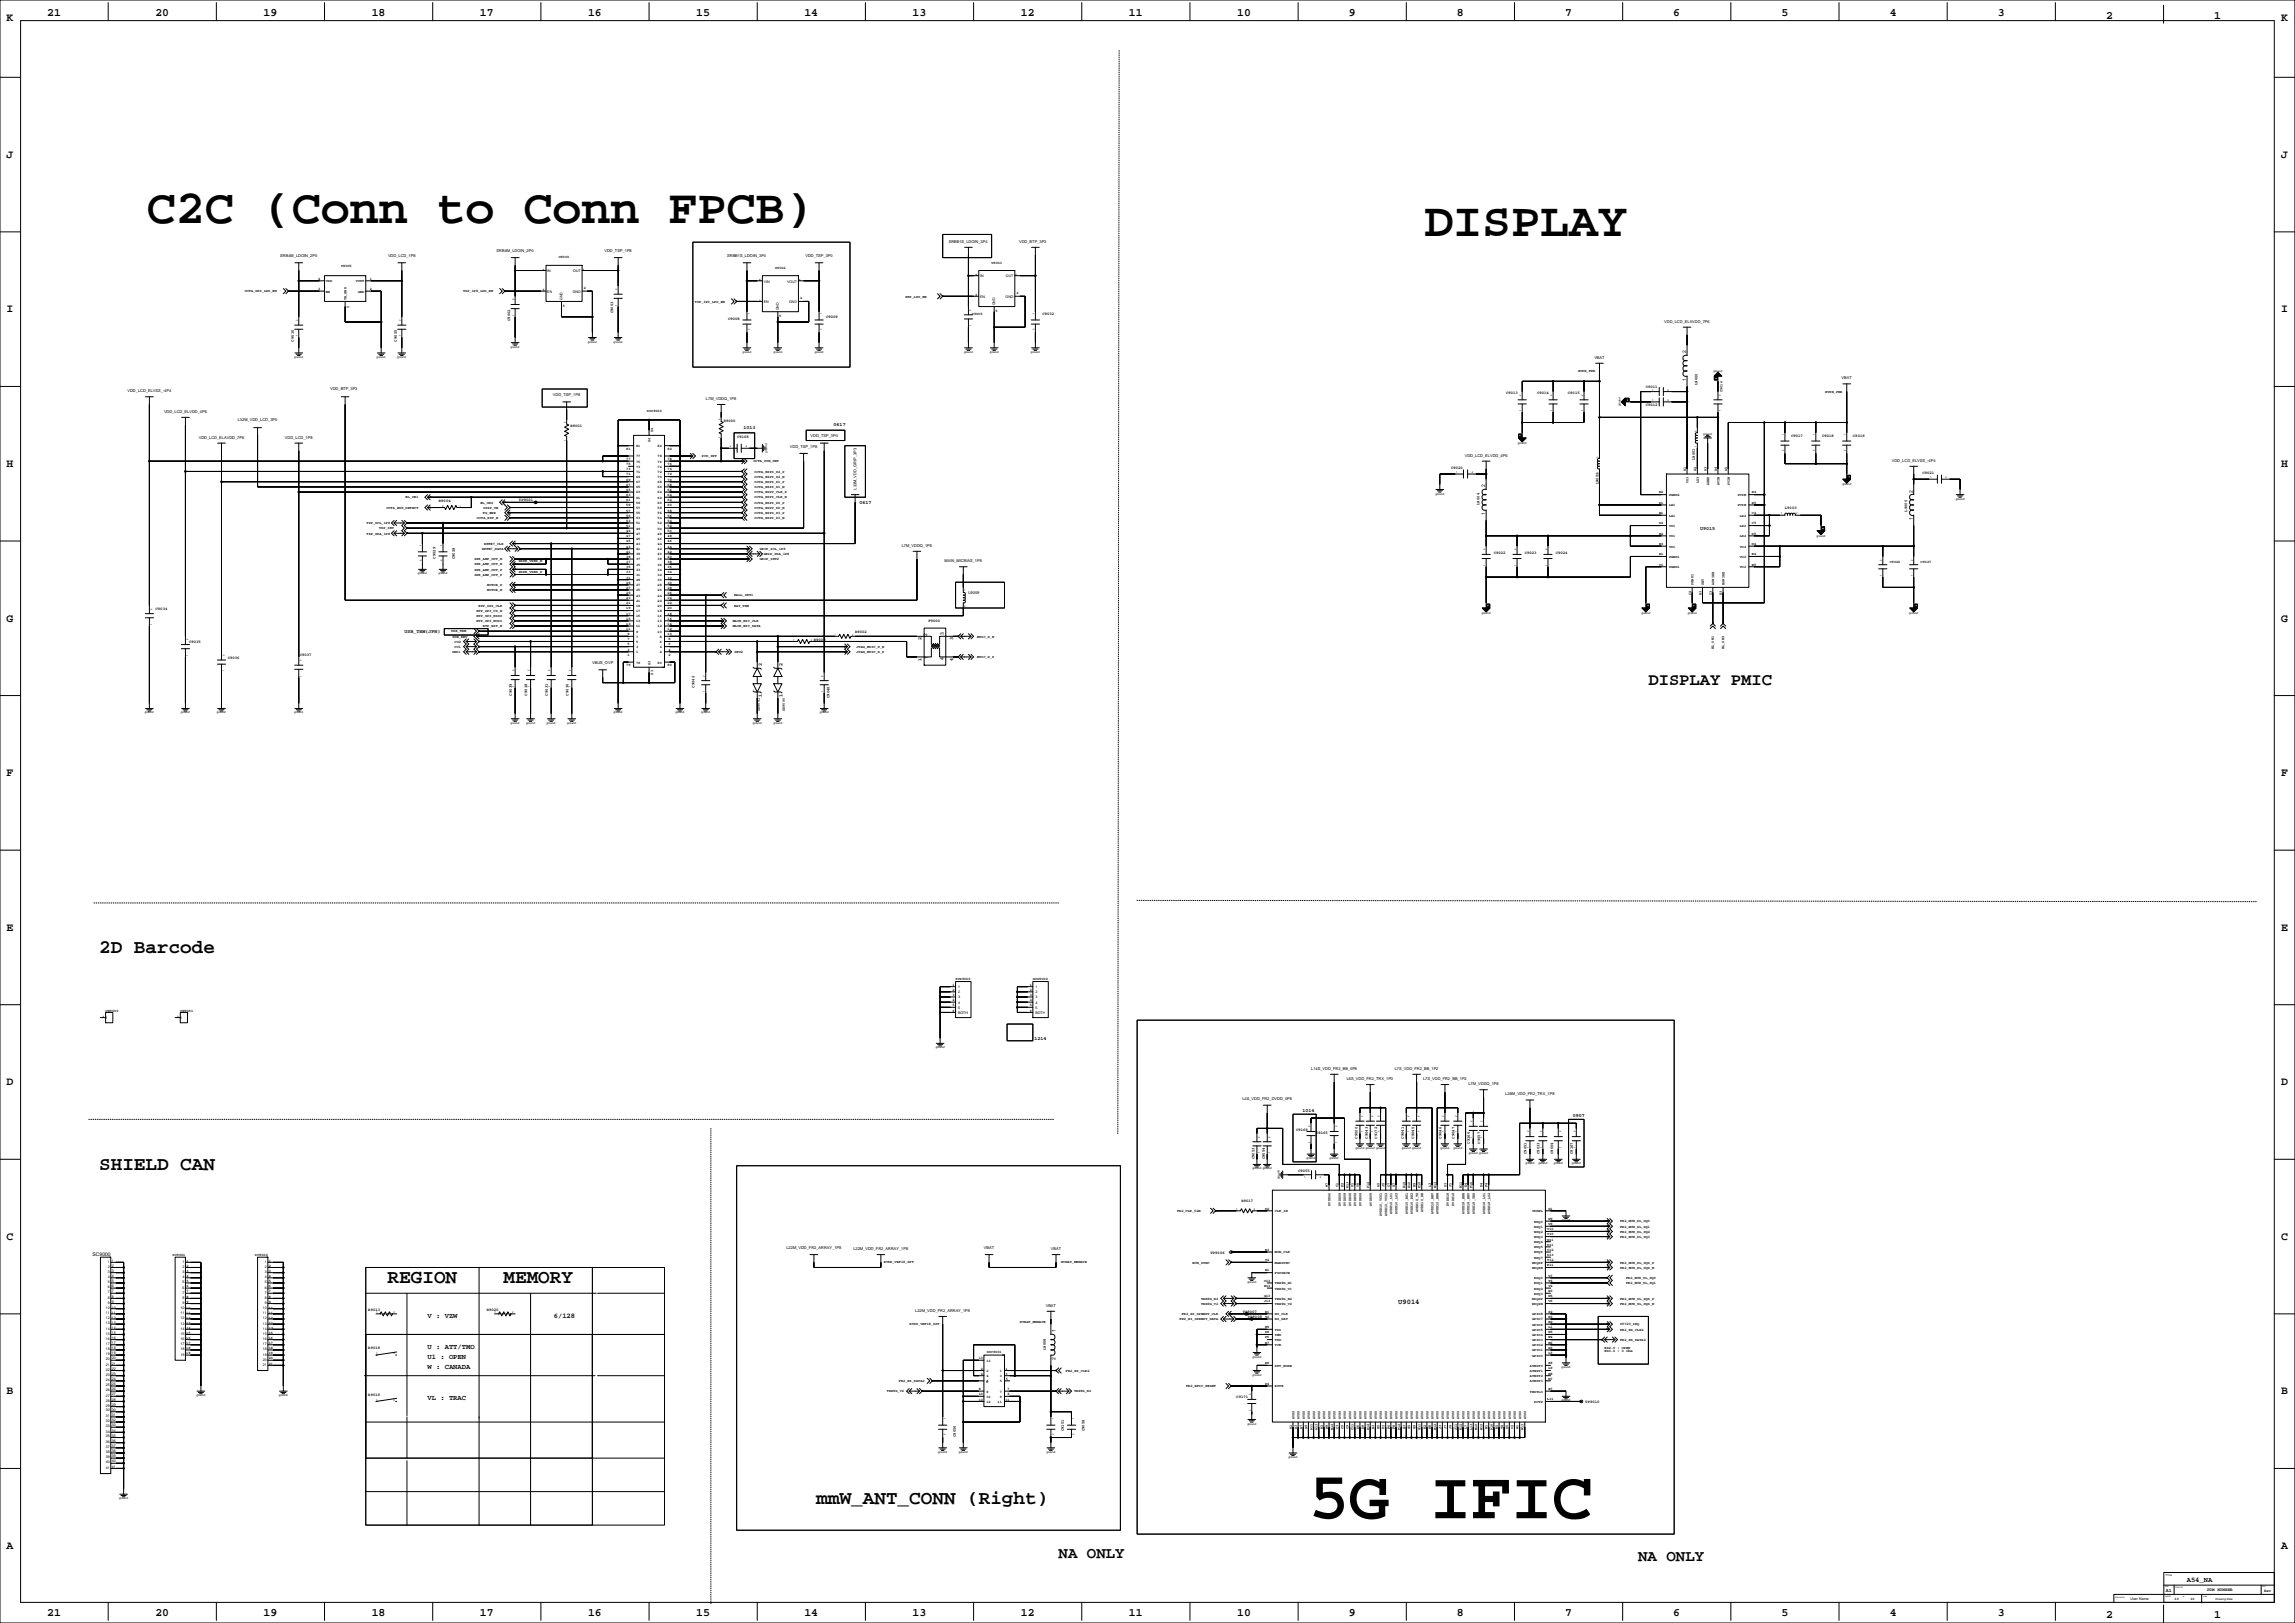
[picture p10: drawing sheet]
<svg xmlns="http://www.w3.org/2000/svg" width="2263mm" height="1600mm" viewBox="0 0 2263 1600" stroke-linecap="round" stroke-linejoin="round" font-family="sans-serif">
<defs><g id="words">
<text font-size="66.7" x="1290" y="1497">5G IFIC</text>
<g font-size="47.6">
<text x="145" y="220">C2C (Conn to Conn FPCB)</text>
<text x="1404" y="233">DISPLAY</text>
</g>
<g font-size="19">
<text x="98" y="940">2D Barcode</text>
<text x="98" y="1153">SHIELD CAN</text>
<text x="382" y="1265">REGION</text>
<text x="496" y="1265">MEMORY</text>
<text x="805" y="1482">mmW_ANT_CONN (Right)</text>
</g>
<text font-size="16.9" x="1625" y="675">DISPLAY PMIC</text>
<g font-size="15.5">
<text x="1044" y="1536">NA ONLY</text>
<text x="1615" y="1539">NA ONLY</text>
</g>
<g font-size="11.3">
<text x="47" y="16">21</text>
<text x="153" y="16">20</text>
<text x="260" y="16">19</text>
<text x="367" y="16">18</text>
<text x="473" y="16">17</text>
<text x="580" y="16">16</text>
<text x="686" y="16">15</text>
<text x="793" y="16">14</text>
<text x="900" y="16">13</text>
<text x="1006" y="16">12</text>
<text x="1113" y="16">11</text>
<text x="1220" y="16">10</text>
<text x="1330" y="16">9</text>
<text x="1436" y="16">8</text>
<text x="1543" y="16">7</text>
<text x="1650" y="16">6</text>
<text x="1756" y="16">5</text>
<text x="1863" y="16">4</text>
<text x="1970" y="16">3</text>
<text x="7" y="21">K</text>
<text x="2076" y="18">2</text>
<text x="2183" y="18">1</text>
<text x="2249" y="21">K</text>
<text x="7" y="156">J</text>
<text x="2249" y="156">J</text>
<text x="7" y="308">I</text>
<text x="2249" y="308">I</text>
<text x="7" y="460">H</text>
<text x="2249" y="460">H</text>
<text x="7" y="613">G</text>
<text x="2249" y="613">G</text>
<text x="7" y="765">F</text>
<text x="2249" y="765">F</text>
<text x="7" y="917">E</text>
<text x="2249" y="917">E</text>
<text x="7" y="1070">D</text>
<text x="2249" y="1070">D</text>
<text x="7" y="1222">C</text>
<text x="2249" y="1222">C</text>
<text x="7" y="1374">B</text>
<text x="2249" y="1374">B</text>
<text x="7" y="1527">A</text>
<text x="2249" y="1527">A</text>
<text x="47" y="1593">21</text>
<text x="153" y="1593">20</text>
<text x="260" y="1593">19</text>
<text x="367" y="1593">18</text>
<text x="473" y="1593">17</text>
<text x="580" y="1593">16</text>
<text x="686" y="1593">15</text>
<text x="793" y="1593">14</text>
<text x="900" y="1593">13</text>
<text x="1006" y="1593">12</text>
<text x="1113" y="1593">11</text>
<text x="1220" y="1593">10</text>
<text x="1330" y="1593">9</text>
<text x="1436" y="1593">8</text>
<text x="1543" y="1593">7</text>
<text x="1650" y="1593">6</text>
<text x="1756" y="1593">5</text>
<text x="1863" y="1593">4</text>
<text x="1970" y="1593">3</text>
<text x="2076" y="1595">2</text>
<text x="2183" y="1595">1</text>
</g>
<g font-size="7.1">
<text x="1378" y="1285">U9014</text>
<text x="422" y="1299">V : VZW</text>
<text x="546" y="1299">6/128</text>
<text x="422" y="1329">U : ATT/TMO</text>
<text x="422" y="1340">U1 : OPEN</text>
<text x="422" y="1350">W : CANADA</text>
<text x="422" y="1380">VL : TRAC</text>
<text x="2156" y="1559">A54_NA</text>
</g>
<g font-size="4.9">
<text x="1662" y="348" transform="rotate(-90 1662 348)">2</text>
<text x="1662" y="376" transform="rotate(-90 1662 376)">1</text>
<text x="733" y="423">1013</text>
<text x="822" y="420">0617</text>
<text x="1464" y="480" transform="rotate(-90 1464 480)">2</text>
<text x="1886" y="486" transform="rotate(-90 1886 486)">2</text>
<text x="847" y="497">0617</text>
<text x="1464" y="508" transform="rotate(-90 1464 508)">1</text>
<text x="1886" y="513" transform="rotate(-90 1886 513)">1</text>
<text x="1676" y="523">U9015</text>
<text x="399" y="624">USB_THM(JPN)</text>
<text x="914" y="627" transform="rotate(-90 914 627)">2</text>
<text x="930" y="626" transform="rotate(-90 930 626)">3</text>
<text x="908" y="631" transform="rotate(-90 908 631)">2</text>
<text x="940" y="631" transform="rotate(-90 940 631)">3</text>
<text x="908" y="652" transform="rotate(-90 908 652)">1</text>
<text x="915" y="650" transform="rotate(-90 915 650)">1</text>
<text x="930" y="651" transform="rotate(-90 930 651)">4</text>
<text x="940" y="652" transform="rotate(-90 940 652)">4</text>
<text x="751" y="657" transform="rotate(-90 751 657)">2</text>
<text x="771" y="657" transform="rotate(-90 771 657)">2</text>
<text x="751" y="687" transform="rotate(-90 751 687)">1</text>
<text x="771" y="687" transform="rotate(-90 771 687)">1</text>
<text x="1020" y="1025">1214</text>
<text x="1284" y="1096">1014</text>
<text x="1551" y="1101">0907</text>
<text x="91" y="1238">SC9000</text>
<text x="1041" y="1313" transform="rotate(-90 1041 1313)">1</text>
<text x="1041" y="1341" transform="rotate(-90 1041 1341)">2</text>
<text x="2135" y="1569">A1</text>
</g>
<text font-size="4.2" x="2176" y="1568">PDM NUMBER</text>
<g font-size="3.9">
<text x="935" y="239">SRBB1S_LDOIN_3P4</text>
<text x="1005" y="239">VDD_BTP_3P3</text>
<text x="490" y="248">SRB4M_LDOIN_2P0</text>
<text x="596" y="248">VDD_TSP_1P8</text>
<text x="276" y="254">SRB4M_LDOIN_2P0</text>
<text x="383" y="254">VDD_LCD_1P8</text>
<text x="717" y="253">SRBB1S_LDOIN_3P4</text>
<text x="794" y="254">VDD_TSP_3P0</text>
<text x="605" y="309" transform="rotate(-90 605 309)">C9003</text>
<text x="1028" y="311">C9032</text>
<text x="503" y="316" transform="rotate(-90 503 316)">C9002</text>
<text x="718" y="315">C9008</text>
<text x="814" y="313">C9009</text>
<text x="1641" y="318">VDD_LCD_ELAVDD_7P6</text>
<text x="290" y="337" transform="rotate(-90 290 337)">C9010</text>
<text x="391" y="337" transform="rotate(-90 391 337)">C9025</text>
<text x="1572" y="354">VBAT</text>
<text x="1816" y="374">VBAT</text>
<text x="1623" y="383">C9011</text>
<text x="1674" y="380" transform="rotate(-90 1674 380)">L9000</text>
<text x="126" y="387">VDD_LCD_ELVSS_-4P4</text>
<text x="326" y="384">VDD_BTP_3P3</text>
<text x="1485" y="388">C9013</text>
<text x="1515" y="388">C9014</text>
<text x="1546" y="388">C9015</text>
<text x="545" y="390">VDD_TSP_1P8</text>
<text x="696" y="394">L7M_VDDQ_1P8</text>
<text x="1623" y="401">C9012</text>
<text x="162" y="407">VDD_LCD_ELVDD_4P6</text>
<text x="234" y="415">L32M_VDD_LCD_3P0</text>
<text x="714" y="416">R9000</text>
<text x="562" y="421">R9001</text>
<text x="727" y="432">C9168</text>
<text x="799" y="431">VDD_TSP_3P0</text>
<text x="1766" y="431">C9017</text>
<text x="1796" y="431">C9018</text>
<text x="1827" y="431">C9019</text>
<text x="196" y="432">VDD_LCD_ELAVDD_7P6</text>
<text x="281" y="432">VDD_LCD_1P8</text>
<text x="779" y="441">VDD_TSP_1P8</text>
<text x="1444" y="450">VDD_LCD_ELVDD_4P6</text>
<text x="1671" y="454" transform="rotate(-90 1671 454)">L9001</text>
<text x="1865" y="455">VDD_LCD_ELVSS_-4P4</text>
<text x="1431" y="462">C9020</text>
<text x="1895" y="467">C9021</text>
<text x="1576" y="477" transform="rotate(-90 1576 477)">L9002</text>
<text x="844" y="483" transform="rotate(-90 844 483)">L33M_VDD_GRIP_3P3</text>
<text x="433" y="495">R9004</text>
<text x="512" y="494">TP9001</text>
<text x="1459" y="498" transform="rotate(-90 1459 498)">L9004</text>
<text x="1760" y="502">L9003</text>
<text x="1880" y="504" transform="rotate(-90 1880 504)">L9005</text>
<text x="889" y="539">L7M_VDDQ_1P8</text>
<text x="429" y="551" transform="rotate(-90 429 551)">C9029</text>
<text x="448" y="551" transform="rotate(-90 448 551)">C9028</text>
<text x="1473" y="546">C9022</text>
<text x="1503" y="546">C9023</text>
<text x="1534" y="546">C9024</text>
<text x="931" y="554">MAIN_MICBIAS_1P8</text>
<text x="955" y="586">L9009</text>
<text x="153" y="601">C9034</text>
<text x="915" y="614">F9000</text>
<text x="843" y="624">R9002</text>
<text x="186" y="634">C9035</text>
<text x="802" y="632">R9003</text>
<text x="296" y="647">C9037</text>
<text x="225" y="649">C9036</text>
<text x="584" y="655">VBUS_OVP</text>
<text x="685" y="678" transform="rotate(-90 685 678)">C9042</text>
<text x="505" y="686" transform="rotate(-90 505 686)">C9039</text>
<text x="520" y="686" transform="rotate(-90 520 686)">C9038</text>
<text x="540" y="686" transform="rotate(-90 540 686)">C9031</text>
<text x="560" y="686" transform="rotate(-90 560 686)">C9030</text>
<text x="818" y="688" transform="rotate(-90 818 688)">C9040</text>
<text x="1293" y="1054">L14S_VDD_FR2_BB_0P8</text>
<text x="1375" y="1054">L7S_VDD_FR2_BB_1P2</text>
<text x="1328" y="1064">L6S_VDD_FR2_TRX_1P0</text>
<text x="1403" y="1064">L7S_VDD_FR2_BB_1P2</text>
<text x="1448" y="1069">L7M_VDDQ_1P8</text>
<text x="1484" y="1080">L26M_VDD_FR2_TRX_1P8</text>
<text x="1225" y="1085">L4S_VDD_FR2_DVDD_0P8</text>
<text x="1278" y="1115">C9169</text>
<text x="1298" y="1118">C9165</text>
<text x="1338" y="1122" transform="rotate(-90 1338 1122)">C9000</text>
<text x="1349" y="1122" transform="rotate(-90 1349 1122)">C9043</text>
<text x="1358" y="1122" transform="rotate(-90 1358 1122)">C9172</text>
<text x="1384" y="1122" transform="rotate(-90 1384 1122)">C9041</text>
<text x="1394" y="1122" transform="rotate(-90 1394 1122)">C9045</text>
<text x="1421" y="1122" transform="rotate(-90 1421 1122)">C9046</text>
<text x="1434" y="1122" transform="rotate(-90 1434 1122)">C9047</text>
<text x="1449" y="1128" transform="rotate(-90 1449 1128)">C9166</text>
<text x="1459" y="1128" transform="rotate(-90 1459 1128)">C9057</text>
<text x="1505" y="1138" transform="rotate(-90 1505 1138)">C9051</text>
<text x="1518" y="1138" transform="rotate(-90 1518 1138)">C9033</text>
<text x="1531" y="1138" transform="rotate(-90 1531 1138)">C9004</text>
<text x="1551" y="1138" transform="rotate(-90 1551 1138)">C9167</text>
<text x="1237" y="1143" transform="rotate(-90 1237 1143)">C9053</text>
<text x="1247" y="1143" transform="rotate(-90 1247 1143)">C9054</text>
<text x="1280" y="1156">C9055</text>
<text x="1224" y="1185">R9017</text>
<text x="775" y="1231">L22M_VDD_FR2_ARRAY_1P8</text>
<text x="841" y="1232">L22M_VDD_FR2_ARRAY_1P8</text>
<text x="970" y="1231">VBAT</text>
<text x="1036" y="1232">VBAT</text>
<text x="1194" y="1236">TP9006</text>
<text x="1031" y="1288">VBAT</text>
<text x="363" y="1292">R9013</text>
<text x="480" y="1292">R9020</text>
<text x="902" y="1293">L22M_VDD_FR2_ARRAY_1P8</text>
<text x="1225" y="1294">TP9007</text>
<text x="1230" y="1299">TP9008</text>
<text x="363" y="1330">R9018</text>
<text x="1031" y="1331" transform="rotate(-90 1031 1331)">L9008</text>
<text x="363" y="1376">R9019</text>
<text x="1219" y="1378">C9171</text>
<text x="1563" y="1383">TP9010</text>
<text x="1049" y="1411" transform="rotate(-90 1049 1411)">C9151</text>
<text x="1069" y="1411" transform="rotate(-90 1069 1411)">C9058</text>
<text x="942" y="1416" transform="rotate(-90 942 1416)">C9056</text>
<text x="2232" y="1569">Rev</text>
</g>
<g font-size="3.5">
<text x="551" y="254">U9000</text>
<text x="336" y="263">U9005</text>
<text x="977" y="261">U9003</text>
<text x="535" y="267">4</text>
<text x="540" y="268">IN</text>
<text x="565" y="268">OUT</text>
<text x="574" y="267">1</text>
<text x="764" y="266">U9002</text>
<text x="314" y="276">4</text>
<text x="365" y="276">1</text>
<text x="962" y="272">4</text>
<text x="966" y="273">IN</text>
<text x="992" y="273">OUT</text>
<text x="1001" y="272">1</text>
<text x="321" y="278">VDD</text>
<text x="351" y="278">VOUT</text>
<text x="748" y="277">4</text>
<text x="753" y="278">VIN</text>
<text x="776" y="278">VOUT</text>
<text x="788" y="277">1</text>
<text x="314" y="286">3</text>
<text x="365" y="286">2</text>
<text x="535" y="287">3</text>
<text x="576" y="285">2</text>
<text x="241" y="288">OCTA_DDI_LDO_EN</text>
<text x="321" y="288">EN</text>
<text x="353" y="288">GND</text>
<text x="457" y="288">TSP_1P8_LDO_EN</text>
<text x="540" y="289">EN</text>
<text x="565" y="289">GND</text>
<text x="893" y="293">BTP_LDO_EN</text>
<text x="962" y="292">3</text>
<text x="966" y="294">EN</text>
<text x="991" y="294">GND</text>
<text x="1002" y="290">2</text>
<text x="342" y="296" transform="rotate(-90 342 296)">TH_GND</text>
<text x="554" y="296" transform="rotate(-90 554 296)">GND</text>
<text x="685" y="298">TSP_3P0_LDO_EN</text>
<text x="748" y="297">3</text>
<text x="753" y="299">EN</text>
<text x="778" y="299">GND</text>
<text x="789" y="295">2</text>
<text x="344" y="303" transform="rotate(-90 344 303)">5</text>
<text x="555" y="302">5</text>
<text x="981" y="301" transform="rotate(-90 981 301)">GND</text>
<text x="768" y="306" transform="rotate(-90 768 306)">GND</text>
<text x="958" y="310">C9005</text>
<text x="981" y="307">5</text>
<text x="768" y="313">5</text>
<text x="1556" y="367">@VPH_PWR</text>
<text x="1698" y="386" transform="rotate(-90 1698 386)">C9016</text>
<text x="1800" y="387">@VPH_PWR</text>
<text x="638" y="406">SOC9000</text>
<text x="644" y="426" transform="rotate(-90 644 426)">84</text>
<text x="641" y="436" transform="rotate(-90 641 436)">84</text>
<text x="618" y="443">81</text>
<text x="627" y="441">81</text>
<text x="648" y="441">82</text>
<text x="658" y="443">82</text>
<text x="618" y="453">77</text>
<text x="627" y="456">75</text>
<text x="627" y="451">77</text>
<text x="648" y="451">78</text>
<text x="648" y="456">76</text>
<text x="658" y="453">78</text>
<text x="692" y="451">PCD_INT</text>
<text x="743" y="456">OCTA_CON_DET</text>
<text x="618" y="459">75</text>
<text x="627" y="461">73</text>
<text x="648" y="461">74</text>
<text x="658" y="459">76</text>
<text x="618" y="464">73</text>
<text x="627" y="466">71</text>
<text x="648" y="466">72</text>
<text x="658" y="464">74</text>
<text x="744" y="466">OCTA_MIPI_D2_P</text>
<text x="1662" y="464" transform="rotate(-90 1662 464)">A1</text>
<text x="1672" y="464" transform="rotate(-90 1672 464)">A2</text>
<text x="1683" y="464" transform="rotate(-90 1683 464)">A3</text>
<text x="1693" y="464" transform="rotate(-90 1693 464)">A4</text>
<text x="1703" y="464" transform="rotate(-90 1703 464)">A5</text>
<text x="618" y="469">71</text>
<text x="618" y="474">69</text>
<text x="627" y="471">69</text>
<text x="648" y="471">70</text>
<text x="658" y="469">72</text>
<text x="658" y="474">70</text>
<text x="744" y="471">OCTA_MIPI_D2_N</text>
<text x="618" y="479">67</text>
<text x="627" y="476">67</text>
<text x="648" y="476">68</text>
<text x="658" y="479">68</text>
<text x="744" y="476">OCTA_MIPI_D1_P</text>
<text x="1665" y="476" transform="rotate(-90 1665 476)">VO3</text>
<text x="1675" y="476" transform="rotate(-90 1675 476)">LX3</text>
<text x="1685" y="478" transform="rotate(-90 1685 478)">AGND</text>
<text x="1695" y="478" transform="rotate(-90 1695 478)">AVIN</text>
<text x="1705" y="478" transform="rotate(-90 1705 478)">PVIN</text>
<text x="618" y="484">65</text>
<text x="627" y="481">65</text>
<text x="648" y="481">66</text>
<text x="658" y="484">66</text>
<text x="744" y="481">OCTA_MIPI_D1_N</text>
<text x="400" y="491">EL_ON1</text>
<text x="618" y="489">63</text>
<text x="627" y="486">63</text>
<text x="627" y="492">61</text>
<text x="648" y="486">64</text>
<text x="648" y="492">62</text>
<text x="658" y="489">64</text>
<text x="744" y="486">OCTA_MIPI_CLK_P</text>
<text x="744" y="491">OCTA_MIPI_CLK_N</text>
<text x="1636" y="486">B2</text>
<text x="1646" y="489">PGND2</text>
<text x="1713" y="489">PVIN</text>
<text x="1727" y="486">B4</text>
<text x="474" y="496">EL_ON2</text>
<text x="526" y="497">1</text>
<text x="618" y="494">61</text>
<text x="627" y="497">59</text>
<text x="648" y="497">60</text>
<text x="658" y="494">62</text>
<text x="744" y="496">OCTA_MIPI_D0_P</text>
<text x="1636" y="497">D1</text>
<text x="1727" y="497">B5</text>
<text x="381" y="502">OCTA_ESD_DETECT</text>
<text x="477" y="502">DISP_TE</text>
<text x="618" y="499">59</text>
<text x="627" y="502">57</text>
<text x="648" y="502">58</text>
<text x="658" y="499">60</text>
<text x="744" y="502">OCTA_MIPI_D0_N</text>
<text x="1646" y="499">LX1</text>
<text x="1713" y="499">PVIN</text>
<text x="476" y="507">FG_ERR</text>
<text x="618" y="504">57</text>
<text x="618" y="509">55</text>
<text x="627" y="507">55</text>
<text x="648" y="507">56</text>
<text x="658" y="504">58</text>
<text x="658" y="509">56</text>
<text x="744" y="507">OCTA_MIPI_D3_P</text>
<text x="1636" y="507">E1</text>
<text x="1646" y="509">LX1</text>
<text x="1715" y="509">LX2</text>
<text x="1727" y="507">C4</text>
<text x="470" y="512">OCTA_RST_N</text>
<text x="618" y="514">53</text>
<text x="627" y="512">53</text>
<text x="648" y="512">54</text>
<text x="658" y="514">54</text>
<text x="744" y="512">OCTA_MIPI_D3_N</text>
<text x="361" y="517">TSP_SCL_1P8</text>
<text x="374" y="522">TSP_INT</text>
<text x="618" y="519">51</text>
<text x="627" y="517">51</text>
<text x="648" y="517">52</text>
<text x="658" y="519">52</text>
<text x="1636" y="517">D2</text>
<text x="1646" y="519">VO1</text>
<text x="1715" y="519">LX2</text>
<text x="1727" y="517">C5</text>
<text x="361" y="527">TSP_SDA_1P8</text>
<text x="618" y="525">49</text>
<text x="627" y="522">49</text>
<text x="627" y="527">47</text>
<text x="648" y="522">50</text>
<text x="648" y="527">48</text>
<text x="658" y="525">50</text>
<text x="1636" y="527">E2</text>
<text x="1727" y="527">D5</text>
<text x="618" y="530">47</text>
<text x="627" y="532">45</text>
<text x="648" y="532">46</text>
<text x="658" y="530">48</text>
<text x="1646" y="530">VO1</text>
<text x="1715" y="530">LX2</text>
<text x="477" y="537">RFFE7_CLK</text>
<text x="618" y="535">45</text>
<text x="618" y="540">43</text>
<text x="627" y="537">43</text>
<text x="648" y="537">44</text>
<text x="658" y="540">44</text>
<text x="658" y="535">46</text>
<text x="1636" y="537">E3</text>
<text x="1646" y="540">VO1</text>
<text x="1715" y="540">VO2</text>
<text x="1727" y="537">D4</text>
<text x="475" y="542">RFFE7_DATA</text>
<text x="618" y="545">41</text>
<text x="627" y="542">41</text>
<text x="648" y="542">42</text>
<text x="658" y="545">42</text>
<text x="749" y="542">GRIP_SCL_1P8</text>
<text x="618" y="550">39</text>
<text x="627" y="547">39</text>
<text x="648" y="547">40</text>
<text x="658" y="550">40</text>
<text x="753" y="547">GRIP_SDA_1P8</text>
<text x="1636" y="547">B1</text>
<text x="1646" y="550">PGND1</text>
<text x="1715" y="550">VO2</text>
<text x="1727" y="547">E4</text>
<text x="468" y="557">SPK_AMP_OUT_N</text>
<text x="468" y="552">SPK_AMP_OUT_N</text>
<text x="511" y="554">@SPK_VSNS_N</text>
<text x="618" y="555">37</text>
<text x="627" y="552">37</text>
<text x="627" y="558">35</text>
<text x="648" y="558">36</text>
<text x="648" y="552">38</text>
<text x="658" y="555">38</text>
<text x="749" y="552">GRIP_INT2</text>
<text x="1636" y="558">C1</text>
<text x="1727" y="558">E5</text>
<text x="1863" y="555">C9026</text>
<text x="1894" y="555">C9027</text>
<text x="468" y="562">SPK_AMP_OUT_P</text>
<text x="618" y="560">35</text>
<text x="627" y="563">33</text>
<text x="648" y="563">34</text>
<text x="658" y="560">36</text>
<text x="1646" y="560">PGND1</text>
<text x="1715" y="560">VO2</text>
<text x="468" y="568">SPK_AMP_OUT_P</text>
<text x="511" y="565">@SPK_VSNS_P</text>
<text x="618" y="565">33</text>
<text x="627" y="568">31</text>
<text x="648" y="568">32</text>
<text x="658" y="565">34</text>
<text x="618" y="570">31</text>
<text x="618" y="575">29</text>
<text x="627" y="573">29</text>
<text x="648" y="573">30</text>
<text x="658" y="570">32</text>
<text x="658" y="575">30</text>
<text x="480" y="578">MOTOR_P</text>
<text x="618" y="580">27</text>
<text x="627" y="578">27</text>
<text x="648" y="578">28</text>
<text x="658" y="580">28</text>
<text x="1670" y="576" transform="rotate(-90 1670 576)">PGND1</text>
<text x="1680" y="576" transform="rotate(-90 1680 576)">SET</text>
<text x="1690" y="576" transform="rotate(-90 1690 576)">ASWIRE</text>
<text x="1700" y="576" transform="rotate(-90 1700 576)">ESWIRE</text>
<text x="480" y="583">MOTOR_N</text>
<text x="618" y="585">25</text>
<text x="627" y="583">25</text>
<text x="648" y="583">26</text>
<text x="658" y="585">26</text>
<text x="724" y="588">HALL_INT1</text>
<text x="1667" y="586" transform="rotate(-90 1667 586)">C2</text>
<text x="1677" y="586" transform="rotate(-90 1677 586)">B3</text>
<text x="1688" y="586" transform="rotate(-90 1688 586)">C3</text>
<text x="1698" y="586" transform="rotate(-90 1698 586)">D3</text>
<text x="618" y="591">23</text>
<text x="627" y="588">23</text>
<text x="627" y="593">21</text>
<text x="648" y="588">24</text>
<text x="648" y="593">22</text>
<text x="658" y="591">24</text>
<text x="472" y="598">BTP_SPI_CLK</text>
<text x="618" y="596">21</text>
<text x="627" y="598">19</text>
<text x="648" y="598">20</text>
<text x="658" y="596">22</text>
<text x="724" y="598">BAT_THM</text>
<text x="470" y="603">BTP_SPI_CS_N</text>
<text x="618" y="601">19</text>
<text x="618" y="606">17</text>
<text x="627" y="603">17</text>
<text x="648" y="603">18</text>
<text x="658" y="601">20</text>
<text x="658" y="606">18</text>
<text x="470" y="608">BTP_SPI_MISO</text>
<text x="618" y="611">15</text>
<text x="627" y="608">15</text>
<text x="648" y="608">16</text>
<text x="658" y="611">16</text>
<text x="470" y="613">BTP_SPI_MOSI</text>
<text x="618" y="616">13</text>
<text x="627" y="613">13</text>
<text x="648" y="613">14</text>
<text x="658" y="616">14</text>
<text x="722" y="613">MAIN_MIC_CLK</text>
<text x="445" y="623">USB_THM</text>
<text x="476" y="618">BTP_RST_N</text>
<text x="618" y="621">11</text>
<text x="627" y="624">9</text>
<text x="627" y="619">11</text>
<text x="648" y="619">12</text>
<text x="648" y="624">10</text>
<text x="658" y="621">12</text>
<text x="722" y="618">MAIN_MIC_DATA</text>
<text x="446" y="628">SUB_REV</text>
<text x="619" y="626">9</text>
<text x="627" y="629">7</text>
<text x="651" y="629">8</text>
<text x="658" y="626">10</text>
<text x="963" y="628">MUIC_D_N</text>
<text x="448" y="634">CC2</text>
<text x="619" y="631">7</text>
<text x="627" y="634">5</text>
<text x="651" y="634">6</text>
<text x="659" y="631">8</text>
<text x="448" y="639">CC1</text>
<text x="619" y="636">5</text>
<text x="619" y="641">3</text>
<text x="627" y="639">3</text>
<text x="651" y="639">4</text>
<text x="659" y="636">6</text>
<text x="659" y="641">4</text>
<text x="844" y="639">JTAG_MUIC_D_N</text>
<text x="1690" y="640" transform="rotate(-90 1690 640)">EL_ON1</text>
<text x="1700" y="640" transform="rotate(-90 1700 640)">EL_ON2</text>
<text x="446" y="644">SBU1</text>
<text x="619" y="646">1</text>
<text x="627" y="644">1</text>
<text x="651" y="644">2</text>
<text x="659" y="646">2</text>
<text x="724" y="644">SBU2</text>
<text x="844" y="644">JTAG_MUIC_D_P</text>
<text x="963" y="649">MUIC_D_P</text>
<text x="618" y="657">79</text>
<text x="627" y="654">79</text>
<text x="641" y="655" transform="rotate(-90 641 655)">83</text>
<text x="648" y="654">80</text>
<text x="658" y="657">80</text>
<text x="644" y="665" transform="rotate(-90 644 665)">83</text>
<text x="749" y="701" transform="rotate(-90 749 701)">ZD9001</text>
<text x="774" y="701" transform="rotate(-90 774 701)">ZD9000</text>
<text x="939" y="972">1</text>
<text x="942" y="966">SUS9000</text>
<text x="1015" y="972">1</text>
<text x="1018" y="966">SUS9002</text>
<text x="939" y="977">2</text>
<text x="945" y="974">1</text>
<text x="1015" y="977">2</text>
<text x="1021" y="974">1</text>
<text x="939" y="982">3</text>
<text x="945" y="979">2</text>
<text x="1015" y="982">3</text>
<text x="1021" y="979">2</text>
<text x="939" y="987">4</text>
<text x="945" y="989">4</text>
<text x="945" y="984">3</text>
<text x="1015" y="987">4</text>
<text x="1021" y="989">4</text>
<text x="1021" y="984">3</text>
<text x="939" y="992">5</text>
<text x="945" y="994">5</text>
<text x="1015" y="992">5</text>
<text x="1021" y="994">5</text>
<text x="104" y="997">CN9000</text>
<text x="178" y="997">CN9001</text>
<text x="939" y="997">6</text>
<text x="945" y="999">BOTH</text>
<text x="1015" y="997">6</text>
<text x="1021" y="999">BOTH</text>
<text x="101" y="1003">1</text>
<text x="104" y="1005">1</text>
<text x="175" y="1003">1</text>
<text x="178" y="1005">1</text>
<text x="1309" y="1170" transform="rotate(-90 1309 1170)">W7</text>
<text x="1319" y="1170" transform="rotate(-90 1319 1170)">C1</text>
<text x="1324" y="1170" transform="rotate(-90 1324 1170)">K2</text>
<text x="1330" y="1171" transform="rotate(-90 1330 1171)">R13</text>
<text x="1335" y="1170" transform="rotate(-90 1335 1170)">U1</text>
<text x="1340" y="1170" transform="rotate(-90 1340 1170)">V8</text>
<text x="1350" y="1171" transform="rotate(-90 1350 1171)">P12</text>
<text x="1360" y="1170" transform="rotate(-90 1360 1170)">A5</text>
<text x="1365" y="1170" transform="rotate(-90 1365 1170)">J5</text>
<text x="1370" y="1170" transform="rotate(-90 1370 1170)">C7</text>
<text x="1375" y="1170" transform="rotate(-90 1375 1170)">G7</text>
<text x="1385" y="1171" transform="rotate(-90 1385 1171)">B10</text>
<text x="1390" y="1171" transform="rotate(-90 1390 1171)">H10</text>
<text x="1396" y="1170" transform="rotate(-90 1396 1170)">E9</text>
<text x="1401" y="1171" transform="rotate(-90 1401 1171)">K10</text>
<text x="1411" y="1170" transform="rotate(-90 1411 1170)">L3</text>
<text x="1416" y="1171" transform="rotate(-90 1416 1171)">N13</text>
<text x="1426" y="1170" transform="rotate(-90 1426 1170)">U3</text>
<text x="1431" y="1170" transform="rotate(-90 1431 1170)">J1</text>
<text x="1441" y="1171" transform="rotate(-90 1441 1171)">N11</text>
<text x="1446" y="1170" transform="rotate(-90 1446 1170)">K4</text>
<text x="1451" y="1171" transform="rotate(-90 1451 1171)">F10</text>
<text x="1462" y="1170" transform="rotate(-90 1462 1170)">D4</text>
<text x="1467" y="1170" transform="rotate(-90 1467 1170)">F4</text>
<text x="1247" y="1192">D2</text>
<text x="1312" y="1188" transform="rotate(-90 1312 1188)">DVDD06</text>
<text x="1322" y="1188" transform="rotate(-90 1322 1188)">DVDD08</text>
<text x="1327" y="1188" transform="rotate(-90 1327 1188)">DVDD08</text>
<text x="1332" y="1188" transform="rotate(-90 1332 1188)">DVDD08</text>
<text x="1337" y="1188" transform="rotate(-90 1337 1188)">DVDD08</text>
<text x="1342" y="1188" transform="rotate(-90 1342 1188)">DVDD08</text>
<text x="1352" y="1188" transform="rotate(-90 1352 1188)">AVDD08</text>
<text x="1429" y="1188" transform="rotate(-90 1429 1188)">DVDD18</text>
<text x="1434" y="1188" transform="rotate(-90 1434 1188)">DVDD18</text>
<text x="1527" y="1192">G1</text>
<text x="1161" y="1195">FR2_CLK_52M</text>
<text x="1257" y="1195">CLK_IN</text>
<text x="1363" y="1199" transform="rotate(-90 1363 1199)">AVDD10_VCO1</text>
<text x="1368" y="1199" transform="rotate(-90 1368 1199)">AVDD10_VCO2</text>
<text x="1373" y="1197" transform="rotate(-90 1373 1197)">AVDD10_LO1</text>
<text x="1378" y="1197" transform="rotate(-90 1378 1197)">AVDD10_LO2</text>
<text x="1388" y="1197" transform="rotate(-90 1388 1197)">AVDD10_RX1</text>
<text x="1393" y="1197" transform="rotate(-90 1393 1197)">AVDD10_RX2</text>
<text x="1398" y="1195" transform="rotate(-90 1398 1195)">AVDD10_TX</text>
<text x="1403" y="1195" transform="rotate(-90 1403 1195)">AVDD10_BB</text>
<text x="1413" y="1197" transform="rotate(-90 1413 1197)">AVDD12_BBV</text>
<text x="1418" y="1197" transform="rotate(-90 1418 1197)">AVDD12_BBH</text>
<text x="1444" y="1197" transform="rotate(-90 1444 1197)">AVDD18_BBH</text>
<text x="1449" y="1197" transform="rotate(-90 1449 1197)">AVDD18_BBV</text>
<text x="1454" y="1197" transform="rotate(-90 1454 1197)">AVDD18_TRX</text>
<text x="1464" y="1197" transform="rotate(-90 1464 1197)">AVDD18_LO1</text>
<text x="1469" y="1197" transform="rotate(-90 1469 1197)">AVDD18_LO2</text>
<text x="1511" y="1195">VDDWL</text>
<text x="1513" y="1205">WDQ0</text>
<text x="1527" y="1203">W9</text>
<text x="1597" y="1205">FR2_MCW_DL_DQ0</text>
<text x="1513" y="1210">WDQ1</text>
<text x="1527" y="1208">U9</text>
<text x="1597" y="1210">FR2_MCW_DL_DQ1</text>
<text x="1513" y="1215">WDQ2</text>
<text x="1526" y="1213">V10</text>
<text x="1526" y="1218">T10</text>
<text x="1597" y="1215">FR2_MCW_DL_DQ2</text>
<text x="1513" y="1220">WDQ3</text>
<text x="1526" y="1223">W11</text>
<text x="1597" y="1220">FR2_MCW_DL_DQ3</text>
<text x="1513" y="1225">WDQ4</text>
<text x="1526" y="1228">U11</text>
<text x="1211" y="1236">1</text>
<text x="1247" y="1233">R3</text>
<text x="1257" y="1236">MON_CLK</text>
<text x="1513" y="1236">WDQ6</text>
<text x="1513" y="1231">WDQ5</text>
<text x="1526" y="1233">V12</text>
<text x="170" y="1238">SC9001</text>
<text x="251" y="1238">SC9002</text>
<text x="1513" y="1241">WDQ7</text>
<text x="1526" y="1238">U13</text>
<text x="106" y="1245">1</text>
<text x="110" y="1244">1</text>
<text x="180" y="1245">1</text>
<text x="184" y="1244">1</text>
<text x="261" y="1245">1</text>
<text x="265" y="1244">1</text>
<text x="871" y="1245">@VDD_VRF18_SPT</text>
<text x="1046" y="1245">@VBAT_MMWAVE</text>
<text x="1176" y="1246">MCW_SYNC</text>
<text x="1247" y="1243">T4</text>
<text x="1257" y="1246">MARSYNC</text>
<text x="1511" y="1246">WDQSP</text>
<text x="1526" y="1243">T12</text>
<text x="1597" y="1246">FR2_MCW_DL_DQS_P</text>
<text x="106" y="1250">2</text>
<text x="110" y="1254">3</text>
<text x="110" y="1249">2</text>
<text x="180" y="1250">2</text>
<text x="184" y="1254">3</text>
<text x="184" y="1249">2</text>
<text x="261" y="1250">2</text>
<text x="265" y="1249">2</text>
<text x="265" y="1254">3</text>
<text x="1247" y="1253">E1</text>
<text x="1511" y="1251">WDQSN</text>
<text x="1526" y="1248">R11</text>
<text x="1597" y="1251">FR2_MCW_DL_DQS_N</text>
<text x="106" y="1260">4</text>
<text x="106" y="1255">3</text>
<text x="110" y="1259">4</text>
<text x="180" y="1255">3</text>
<text x="184" y="1259">4</text>
<text x="261" y="1255">3</text>
<text x="265" y="1259">4</text>
<text x="1257" y="1256">FSOURCE</text>
<text x="1527" y="1258">U7</text>
<text x="106" y="1265">5</text>
<text x="110" y="1264">5</text>
<text x="180" y="1260">4</text>
<text x="180" y="1265">5</text>
<text x="184" y="1264">5</text>
<text x="261" y="1260">4</text>
<text x="261" y="1265">5</text>
<text x="265" y="1264">5</text>
<text x="1246" y="1264">C13</text>
<text x="1513" y="1261">RDQ0</text>
<text x="1527" y="1264">T6</text>
<text x="1603" y="1261">FR2_MCW_UL_DQ0</text>
<text x="1603" y="1266">FR2_MCW_UL_DQ1</text>
<text x="106" y="1270">6</text>
<text x="110" y="1269">6</text>
<text x="180" y="1270">6</text>
<text x="184" y="1269">6</text>
<text x="261" y="1270">6</text>
<text x="265" y="1269">6</text>
<text x="1246" y="1269">E13</text>
<text x="1257" y="1266">TRX9G_H1</text>
<text x="1257" y="1271">TRX9G_V1</text>
<text x="1513" y="1271">RDQ2</text>
<text x="1513" y="1266">RDQ1</text>
<text x="1527" y="1269">V4</text>
<text x="106" y="1275">7</text>
<text x="110" y="1274">7</text>
<text x="180" y="1275">7</text>
<text x="184" y="1274">7</text>
<text x="261" y="1275">7</text>
<text x="265" y="1274">7</text>
<text x="1513" y="1276">RDQ3</text>
<text x="1527" y="1274">W3</text>
<text x="106" y="1280">8</text>
<text x="110" y="1279">8</text>
<text x="180" y="1280">8</text>
<text x="184" y="1279">8</text>
<text x="261" y="1280">8</text>
<text x="265" y="1279">8</text>
<text x="1184" y="1281">TRX9G_H2</text>
<text x="1246" y="1279">G13</text>
<text x="1246" y="1284">J13</text>
<text x="1257" y="1281">TRX9G_H2</text>
<text x="1511" y="1281">RDQSP</text>
<text x="1527" y="1279">W5</text>
<text x="1527" y="1284">V6</text>
<text x="1597" y="1281">FR2_MCW_UL_DQS_P</text>
<text x="106" y="1285">9</text>
<text x="110" y="1284">9</text>
<text x="180" y="1285">9</text>
<text x="184" y="1284">9</text>
<text x="261" y="1285">9</text>
<text x="265" y="1284">9</text>
<text x="1184" y="1286">TRX9G_V2</text>
<text x="1257" y="1286">TRX9G_V2</text>
<text x="1511" y="1286">RDQSN</text>
<text x="1597" y="1286">FR2_MCW_UL_DQS_N</text>
<text x="104" y="1295">11</text>
<text x="104" y="1290">10</text>
<text x="110" y="1290">10</text>
<text x="110" y="1295">11</text>
<text x="178" y="1290">10</text>
<text x="178" y="1296">11</text>
<text x="184" y="1295">11</text>
<text x="184" y="1290">10</text>
<text x="259" y="1290">10</text>
<text x="259" y="1296">11</text>
<text x="265" y="1290">10</text>
<text x="265" y="1295">11</text>
<text x="1247" y="1294">R1</text>
<text x="1527" y="1294">P2</text>
<text x="104" y="1300">12</text>
<text x="110" y="1300">12</text>
<text x="178" y="1301">12</text>
<text x="184" y="1300">12</text>
<text x="259" y="1301">12</text>
<text x="265" y="1300">12</text>
<text x="1163" y="1301">FR2_HI_SPEEDY_DATA</text>
<text x="1165" y="1296">FR2_HI_SPEEDY_CLK</text>
<text x="1227" y="1297">1</text>
<text x="1232" y="1302">1</text>
<text x="1247" y="1299">T2</text>
<text x="1257" y="1302">HS_DAT</text>
<text x="1257" y="1297">HS_CLK</text>
<text x="1511" y="1297">GPIO8</text>
<text x="1511" y="1302">GPIO7</text>
<text x="1527" y="1299">N3</text>
<text x="104" y="1305">13</text>
<text x="110" y="1305">13</text>
<text x="178" y="1306">13</text>
<text x="184" y="1305">13</text>
<text x="259" y="1306">13</text>
<text x="265" y="1305">13</text>
<text x="897" y="1306">@VDD_VRF18_SPT</text>
<text x="1006" y="1304">@VBAT_MMWAVE</text>
<text x="1511" y="1307">GPIO6</text>
<text x="1527" y="1304">M2</text>
<text x="1597" y="1307">S5720_IRQ</text>
<text x="104" y="1311">14</text>
<text x="110" y="1310">14</text>
<text x="178" y="1311">14</text>
<text x="184" y="1310">14</text>
<text x="259" y="1311">14</text>
<text x="265" y="1310">14</text>
<text x="1247" y="1309">N9</text>
<text x="1257" y="1312">TDI</text>
<text x="1511" y="1312">GPIO5</text>
<text x="1527" y="1309">L1</text>
<text x="1597" y="1312">FR2_HS_CLK2</text>
<text x="104" y="1316">15</text>
<text x="110" y="1315">15</text>
<text x="110" y="1320">16</text>
<text x="178" y="1316">15</text>
<text x="184" y="1320">16</text>
<text x="184" y="1315">15</text>
<text x="259" y="1316">15</text>
<text x="265" y="1315">15</text>
<text x="265" y="1320">16</text>
<text x="1247" y="1319">P6</text>
<text x="1247" y="1314">P8</text>
<text x="1257" y="1317">TMS</text>
<text x="1511" y="1317">GPIO4</text>
<text x="1527" y="1319">M4</text>
<text x="1527" y="1314">N5</text>
<text x="104" y="1321">16</text>
<text x="104" y="1326">17</text>
<text x="110" y="1325">17</text>
<text x="178" y="1321">16</text>
<text x="184" y="1325">17</text>
<text x="259" y="1321">16</text>
<text x="265" y="1325">17</text>
<text x="1247" y="1324">R7</text>
<text x="1257" y="1322">TDO</text>
<text x="1511" y="1322">GPIO3</text>
<text x="1527" y="1324">M6</text>
<text x="1597" y="1322">FR2_HS_DATA2</text>
<text x="104" y="1331">18</text>
<text x="110" y="1330">18</text>
<text x="178" y="1326">17</text>
<text x="178" y="1331">18</text>
<text x="184" y="1330">18</text>
<text x="259" y="1326">17</text>
<text x="259" y="1331">18</text>
<text x="265" y="1330">18</text>
<text x="1257" y="1327">TCK</text>
<text x="1511" y="1327">GPIO2</text>
<text x="1527" y="1330">K6</text>
<text x="1582" y="1330">ES2.0 : OPEN</text>
<text x="104" y="1336">19</text>
<text x="110" y="1335">19</text>
<text x="178" y="1336">19</text>
<text x="184" y="1335">19</text>
<text x="259" y="1336">19</text>
<text x="265" y="1335">19</text>
<text x="973" y="1334">SOC9001</text>
<text x="1511" y="1337">GPIO0</text>
<text x="1511" y="1332">GPIO1</text>
<text x="1527" y="1335">L5</text>
<text x="1582" y="1333">ES3.0 : 0 ohm</text>
<text x="104" y="1341">20</text>
<text x="110" y="1340">20</text>
<text x="259" y="1341">20</text>
<text x="265" y="1340">20</text>
<text x="965" y="1340">13</text>
<text x="973" y="1342">13</text>
<text x="104" y="1346">21</text>
<text x="110" y="1345">21</text>
<text x="259" y="1346">21</text>
<text x="265" y="1345">21</text>
<text x="1247" y="1345">R9</text>
<text x="1257" y="1347">DFT_MODE</text>
<text x="1508" y="1347">ATEST0</text>
<text x="1527" y="1350">L9</text>
<text x="1527" y="1345">K8</text>
<text x="104" y="1351">22</text>
<text x="110" y="1350">22</text>
<text x="110" y="1355">23</text>
<text x="967" y="1350">2</text>
<text x="967" y="1355">4</text>
<text x="973" y="1352">2</text>
<text x="986" y="1352">1</text>
<text x="991" y="1355">3</text>
<text x="991" y="1350">1</text>
<text x="1051" y="1352">FR2_HS_CLK2</text>
<text x="1508" y="1352">ATEST1</text>
<text x="1527" y="1355">M8</text>
<text x="104" y="1361">24</text>
<text x="104" y="1356">23</text>
<text x="110" y="1360">24</text>
<text x="973" y="1358">4</text>
<text x="986" y="1358">3</text>
<text x="992" y="1360">5</text>
<text x="1508" y="1357">ATEST2</text>
<text x="1527" y="1360">N7</text>
<text x="104" y="1366">25</text>
<text x="110" y="1365">25</text>
<text x="886" y="1362">FR2_HS_DATA2</text>
<text x="972" y="1363">6</text>
<text x="973" y="1363">6</text>
<text x="986" y="1363">5</text>
<text x="1169" y="1367">FR2_RFIC_RESET</text>
<text x="1247" y="1365">P4</text>
<text x="1257" y="1368">RSTB</text>
<text x="1508" y="1363">ATEST3</text>
<text x="104" y="1371">26</text>
<text x="110" y="1370">26</text>
<text x="874" y="1373">TRX9G_V2</text>
<text x="965" y="1370">8</text>
<text x="973" y="1373">8</text>
<text x="986" y="1373">7</text>
<text x="993" y="1370">7</text>
<text x="1059" y="1373">TRX9G_H2</text>
<text x="1508" y="1373">TESTLO</text>
<text x="1527" y="1370">E7</text>
<text x="104" y="1377">27</text>
<text x="110" y="1376">27</text>
<text x="965" y="1376">10</text>
<text x="973" y="1378">10</text>
<text x="986" y="1378">9</text>
<text x="993" y="1376">9</text>
<text x="104" y="1382">28</text>
<text x="110" y="1386">29</text>
<text x="110" y="1381">28</text>
<text x="965" y="1381">12</text>
<text x="973" y="1383">12</text>
<text x="984" y="1383">11</text>
<text x="991" y="1381">11</text>
<text x="1513" y="1383">DCTP</text>
<text x="1526" y="1380">L11</text>
<text x="1557" y="1383">1</text>
<text x="104" y="1387">29</text>
<text x="104" y="1391">30</text>
<text x="110" y="1391">30</text>
<text x="104" y="1397">31</text>
<text x="110" y="1396">31</text>
<text x="104" y="1402">32</text>
<text x="110" y="1401">32</text>
<text x="1276" y="1399" transform="rotate(-90 1276 1399)">AVSS</text>
<text x="1281" y="1399" transform="rotate(-90 1281 1399)">AVSS</text>
<text x="1286" y="1399" transform="rotate(-90 1286 1399)">AVSS</text>
<text x="1291" y="1399" transform="rotate(-90 1291 1399)">AVSS</text>
<text x="1297" y="1399" transform="rotate(-90 1297 1399)">AVSS</text>
<text x="1302" y="1399" transform="rotate(-90 1302 1399)">AVSS</text>
<text x="1307" y="1399" transform="rotate(-90 1307 1399)">AVSS</text>
<text x="1312" y="1399" transform="rotate(-90 1312 1399)">AVSS</text>
<text x="1317" y="1399" transform="rotate(-90 1317 1399)">AVSS</text>
<text x="1322" y="1399" transform="rotate(-90 1322 1399)">AVSS</text>
<text x="1327" y="1399" transform="rotate(-90 1327 1399)">AVSS</text>
<text x="1332" y="1399" transform="rotate(-90 1332 1399)">AVSS</text>
<text x="1337" y="1399" transform="rotate(-90 1337 1399)">AVSS</text>
<text x="1342" y="1399" transform="rotate(-90 1342 1399)">AVSS</text>
<text x="1347" y="1399" transform="rotate(-90 1347 1399)">AVSS</text>
<text x="1352" y="1399" transform="rotate(-90 1352 1399)">AVSS</text>
<text x="1357" y="1399" transform="rotate(-90 1357 1399)">AVSS</text>
<text x="1363" y="1399" transform="rotate(-90 1363 1399)">AVSS</text>
<text x="1368" y="1399" transform="rotate(-90 1368 1399)">AVSS</text>
<text x="1373" y="1399" transform="rotate(-90 1373 1399)">AVSS</text>
<text x="1378" y="1399" transform="rotate(-90 1378 1399)">AVSS</text>
<text x="1383" y="1399" transform="rotate(-90 1383 1399)">AVSS</text>
<text x="1388" y="1399" transform="rotate(-90 1388 1399)">AVSS</text>
<text x="1393" y="1399" transform="rotate(-90 1393 1399)">AVSS</text>
<text x="1398" y="1399" transform="rotate(-90 1398 1399)">AVSS</text>
<text x="1403" y="1399" transform="rotate(-90 1403 1399)">AVSS</text>
<text x="1408" y="1399" transform="rotate(-90 1408 1399)">AVSS</text>
<text x="1413" y="1399" transform="rotate(-90 1413 1399)">AVSS</text>
<text x="1418" y="1399" transform="rotate(-90 1418 1399)">AVSS</text>
<text x="1423" y="1399" transform="rotate(-90 1423 1399)">AVSS</text>
<text x="1429" y="1399" transform="rotate(-90 1429 1399)">AVSS</text>
<text x="1434" y="1399" transform="rotate(-90 1434 1399)">AVSS</text>
<text x="1439" y="1399" transform="rotate(-90 1439 1399)">AVSS</text>
<text x="1444" y="1399" transform="rotate(-90 1444 1399)">AVSS</text>
<text x="1449" y="1399" transform="rotate(-90 1449 1399)">AVSS</text>
<text x="1454" y="1399" transform="rotate(-90 1454 1399)">AVSS</text>
<text x="1459" y="1399" transform="rotate(-90 1459 1399)">AVSS</text>
<text x="1464" y="1399" transform="rotate(-90 1464 1399)">AVSS</text>
<text x="1469" y="1399" transform="rotate(-90 1469 1399)">AVSS</text>
<text x="1474" y="1399" transform="rotate(-90 1474 1399)">AVSS</text>
<text x="1479" y="1399" transform="rotate(-90 1479 1399)">AVSS</text>
<text x="1484" y="1399" transform="rotate(-90 1484 1399)">AVSS</text>
<text x="1490" y="1399" transform="rotate(-90 1490 1399)">AVSS</text>
<text x="1495" y="1399" transform="rotate(-90 1495 1399)">AVSS</text>
<text x="1500" y="1399" transform="rotate(-90 1500 1399)">AVSS</text>
<text x="1505" y="1399" transform="rotate(-90 1505 1399)">AVSS</text>
<text x="104" y="1407">33</text>
<text x="110" y="1406">33</text>
<text x="1274" y="1409" transform="rotate(-90 1274 1409)">A1</text>
<text x="1279" y="1409" transform="rotate(-90 1279 1409)">A3</text>
<text x="1284" y="1409" transform="rotate(-90 1284 1409)">A7</text>
<text x="1289" y="1409" transform="rotate(-90 1289 1409)">A9</text>
<text x="1304" y="1409" transform="rotate(-90 1304 1409)">B2</text>
<text x="1309" y="1409" transform="rotate(-90 1309 1409)">B8</text>
<text x="1319" y="1409" transform="rotate(-90 1319 1409)">C3</text>
<text x="1324" y="1409" transform="rotate(-90 1324 1409)">C5</text>
<text x="1330" y="1409" transform="rotate(-90 1330 1409)">C9</text>
<text x="1340" y="1409" transform="rotate(-90 1340 1409)">D6</text>
<text x="1345" y="1409" transform="rotate(-90 1345 1409)">D8</text>
<text x="1355" y="1409" transform="rotate(-90 1355 1409)">E3</text>
<text x="1360" y="1409" transform="rotate(-90 1360 1409)">E5</text>
<text x="1365" y="1409" transform="rotate(-90 1365 1409)">F2</text>
<text x="1370" y="1409" transform="rotate(-90 1370 1409)">F6</text>
<text x="1375" y="1409" transform="rotate(-90 1375 1409)">F8</text>
<text x="1385" y="1409" transform="rotate(-90 1385 1409)">G3</text>
<text x="1390" y="1409" transform="rotate(-90 1390 1409)">G5</text>
<text x="1396" y="1409" transform="rotate(-90 1396 1409)">G9</text>
<text x="1406" y="1409" transform="rotate(-90 1406 1409)">H2</text>
<text x="1411" y="1409" transform="rotate(-90 1411 1409)">H8</text>
<text x="1421" y="1409" transform="rotate(-90 1421 1409)">J3</text>
<text x="1426" y="1409" transform="rotate(-90 1426 1409)">J7</text>
<text x="1431" y="1409" transform="rotate(-90 1431 1409)">J9</text>
<text x="1446" y="1409" transform="rotate(-90 1446 1409)">L7</text>
<text x="1467" y="1409" transform="rotate(-90 1467 1409)">N1</text>
<text x="1477" y="1409" transform="rotate(-90 1477 1409)">R5</text>
<text x="1482" y="1409" transform="rotate(-90 1482 1409)">T8</text>
<text x="1487" y="1409" transform="rotate(-90 1487 1409)">U5</text>
<text x="1492" y="1409" transform="rotate(-90 1492 1409)">V2</text>
<text x="1497" y="1409" transform="rotate(-90 1497 1409)">W1</text>
<text x="104" y="1412">34</text>
<text x="110" y="1411">34</text>
<text x="1294" y="1410" transform="rotate(-90 1294 1410)">A11</text>
<text x="1299" y="1410" transform="rotate(-90 1299 1410)">A13</text>
<text x="1314" y="1410" transform="rotate(-90 1314 1410)">B12</text>
<text x="1335" y="1410" transform="rotate(-90 1335 1410)">C11</text>
<text x="1350" y="1410" transform="rotate(-90 1350 1410)">D12</text>
<text x="1380" y="1410" transform="rotate(-90 1380 1410)">F12</text>
<text x="1401" y="1410" transform="rotate(-90 1401 1410)">G11</text>
<text x="1416" y="1410" transform="rotate(-90 1416 1410)">H12</text>
<text x="1436" y="1410" transform="rotate(-90 1436 1410)">J11</text>
<text x="1441" y="1410" transform="rotate(-90 1441 1410)">K12</text>
<text x="1451" y="1410" transform="rotate(-90 1451 1410)">L13</text>
<text x="1457" y="1410" transform="rotate(-90 1457 1410)">M10</text>
<text x="1462" y="1410" transform="rotate(-90 1462 1410)">M12</text>
<text x="1472" y="1410" transform="rotate(-90 1472 1410)">P10</text>
<text x="1502" y="1410" transform="rotate(-90 1502 1410)">W13</text>
<text x="104" y="1416">35</text>
<text x="110" y="1416">35</text>
<text x="110" y="1421">36</text>
<text x="104" y="1427">37</text>
<text x="104" y="1422">36</text>
<text x="110" y="1426">37</text>
<text x="104" y="1432">38</text>
<text x="110" y="1431">38</text>
<text x="104" y="1438">39</text>
<text x="110" y="1437">39</text>
<text x="104" y="1443">40</text>
<text x="110" y="1442">40</text>
<text x="104" y="1448">41</text>
<text x="110" y="1447">41</text>
<text x="2101" y="1577">User Name</text>
<text x="2144" y="1577">10</text>
<text x="2160" y="1577">10</text>
</g>
<g font-size="2.8">
<text x="580" y="338">ground</text>
<text x="605" y="338">ground</text>
<text x="503" y="343">ground</text>
<text x="732" y="348">ground</text>
<text x="763" y="348">ground</text>
<text x="803" y="348">ground</text>
<text x="951" y="348">ground</text>
<text x="976" y="348">ground</text>
<text x="1016" y="348">ground</text>
<text x="290" y="353">ground</text>
<text x="371" y="353">ground</text>
<text x="392" y="353">ground</text>
<text x="1689" y="366">ground</text>
<text x="1598" y="400" transform="rotate(-90 1598 400)">ground</text>
<text x="1679" y="429">ground</text>
<text x="1496" y="438">ground</text>
<text x="756" y="446" transform="rotate(-90 756 446)">ground</text>
<text x="1816" y="479">ground</text>
<text x="1415" y="487">ground</text>
<text x="1928" y="493">ground</text>
<text x="1791" y="529">ground</text>
<text x="412" y="566">ground</text>
<text x="432" y="566">ground</text>
<text x="1461" y="606">ground</text>
<text x="1618" y="606">ground</text>
<text x="1664" y="606">ground</text>
<text x="1882" y="606">ground</text>
<text x="143" y="703">ground</text>
<text x="178" y="703">ground</text>
<text x="214" y="703">ground</text>
<text x="290" y="703">ground</text>
<text x="605" y="703">ground</text>
<text x="666" y="703">ground</text>
<text x="691" y="703">ground</text>
<text x="808" y="703">ground</text>
<text x="503" y="713">ground</text>
<text x="519" y="713">ground</text>
<text x="539" y="713">ground</text>
<text x="559" y="713">ground</text>
<text x="742" y="713">ground</text>
<text x="763" y="713">ground</text>
<text x="923" y="1033">ground</text>
<text x="1336" y="1132">ground ground ground</text>
<text x="1382" y="1132">ground ground</text>
<text x="1420" y="1132">ground</text>
<text x="1433" y="1132">ground</text>
<text x="1448" y="1138">ground ground</text>
<text x="1288" y="1143">ground</text>
<text x="1311" y="1143">ground</text>
<text x="1504" y="1148">ground</text>
<text x="1517" y="1148">ground</text>
<text x="1532" y="1148">ground</text>
<text x="1550" y="1148">ground</text>
<text x="1235" y="1153">ground ground</text>
<text x="1261" y="1162" transform="rotate(-90 1261 1162)">ground</text>
<text x="1540" y="1204">ground</text>
<text x="1230" y="1265">ground</text>
<text x="1235" y="1338">ground</text>
<text x="1540" y="1348">ground</text>
<text x="1235" y="1356">ground</text>
<text x="194" y="1376">ground</text>
<text x="275" y="1376">ground</text>
<text x="1540" y="1381">ground</text>
<text x="1230" y="1404">ground</text>
<text x="925" y="1432">ground</text>
<text x="945" y="1432">ground</text>
<text x="1032" y="1432">ground</text>
<text x="1270" y="1437">ground</text>
<text x="118" y="1478">ground</text>
<text x="2184" y="1577">Drawing Date</text>
</g>
<g font-size="2.5">
<text x="609" y="286" transform="rotate(-90 609 286)">2</text>
<text x="507" y="296" transform="rotate(-90 507 296)">2</text>
<text x="609" y="301" transform="rotate(-90 609 301)">1</text>
<text x="507" y="311" transform="rotate(-90 507 311)">1</text>
<text x="739" y="310" transform="rotate(-90 739 310)">1</text>
<text x="810" y="310" transform="rotate(-90 810 310)">1</text>
<text x="958" y="306" transform="rotate(-90 958 306)">2</text>
<text x="1020" y="310" transform="rotate(-90 1020 310)">1</text>
<text x="294" y="316" transform="rotate(-90 294 316)">2</text>
<text x="395" y="316" transform="rotate(-90 395 316)">2</text>
<text x="958" y="322" transform="rotate(-90 958 322)">1</text>
<text x="739" y="325" transform="rotate(-90 739 325)">2</text>
<text x="810" y="325" transform="rotate(-90 810 325)">2</text>
<text x="1020" y="325" transform="rotate(-90 1020 325)">2</text>
<text x="294" y="332" transform="rotate(-90 294 332)">1</text>
<text x="395" y="332" transform="rotate(-90 395 332)">1</text>
<text x="1629" y="385">1</text>
<text x="1644" y="385">2</text>
<text x="1500" y="390" transform="rotate(-90 1500 390)">2</text>
<text x="1530" y="390" transform="rotate(-90 1530 390)">2</text>
<text x="1561" y="390" transform="rotate(-90 1561 390)">2</text>
<text x="1629" y="395">1</text>
<text x="1644" y="395">2</text>
<text x="1697" y="390" transform="rotate(-90 1697 390)">2</text>
<text x="1500" y="405" transform="rotate(-90 1500 405)">1</text>
<text x="1530" y="405" transform="rotate(-90 1530 405)">1</text>
<text x="1561" y="405" transform="rotate(-90 1561 405)">1</text>
<text x="1697" y="405" transform="rotate(-90 1697 405)">1</text>
<text x="558" y="417" transform="rotate(-90 558 417)">2</text>
<text x="710" y="414" transform="rotate(-90 710 414)">2</text>
<text x="1673" y="426" transform="rotate(-90 1673 426)">2</text>
<text x="710" y="432" transform="rotate(-90 710 432)">1</text>
<text x="1759" y="429" transform="rotate(-90 1759 429)">1</text>
<text x="1789" y="429" transform="rotate(-90 1789 429)">1</text>
<text x="1820" y="429" transform="rotate(-90 1820 429)">1</text>
<text x="558" y="434" transform="rotate(-90 558 434)">1</text>
<text x="720" y="441">1</text>
<text x="735" y="441">2</text>
<text x="1673" y="441" transform="rotate(-90 1673 441)">1</text>
<text x="1759" y="444" transform="rotate(-90 1759 444)">2</text>
<text x="1789" y="444" transform="rotate(-90 1789 444)">2</text>
<text x="1820" y="444" transform="rotate(-90 1820 444)">2</text>
<text x="1576" y="451" transform="rotate(-90 1576 451)">2</text>
<text x="1436" y="467">1</text>
<text x="1451" y="467">2</text>
<text x="1576" y="466" transform="rotate(-90 1576 466)">1</text>
<text x="1903" y="472">1</text>
<text x="1918" y="472">2</text>
<text x="436" y="500">2</text>
<text x="453" y="500">1</text>
<text x="1756" y="507">1</text>
<text x="1771" y="507">2</text>
<text x="416" y="538" transform="rotate(-90 416 538)">1</text>
<text x="436" y="538" transform="rotate(-90 436 538)">1</text>
<text x="1464" y="542" transform="rotate(-90 1464 542)">2</text>
<text x="1495" y="542" transform="rotate(-90 1495 542)">2</text>
<text x="1525" y="542" transform="rotate(-90 1525 542)">2</text>
<text x="416" y="553" transform="rotate(-90 416 553)">2</text>
<text x="436" y="553" transform="rotate(-90 436 553)">2</text>
<text x="1464" y="558" transform="rotate(-90 1464 558)">1</text>
<text x="1495" y="558" transform="rotate(-90 1495 558)">1</text>
<text x="1525" y="558" transform="rotate(-90 1525 558)">1</text>
<text x="1855" y="553" transform="rotate(-90 1855 553)">2</text>
<text x="1886" y="553" transform="rotate(-90 1886 553)">2</text>
<text x="1855" y="568" transform="rotate(-90 1855 568)">1</text>
<text x="1886" y="568" transform="rotate(-90 1886 568)">1</text>
<text x="951" y="582">1</text>
<text x="951" y="599">2</text>
<text x="150" y="601" transform="rotate(-90 150 601)">2</text>
<text x="150" y="616" transform="rotate(-90 150 616)">1</text>
<text x="823" y="627">1</text>
<text x="840" y="627">2</text>
<text x="186" y="631" transform="rotate(-90 186 631)">2</text>
<text x="782" y="632">1</text>
<text x="799" y="632">2</text>
<text x="186" y="647" transform="rotate(-90 186 647)">1</text>
<text x="221" y="647" transform="rotate(-90 221 647)">2</text>
<text x="297" y="652" transform="rotate(-90 297 652)">2</text>
<text x="221" y="662" transform="rotate(-90 221 662)">1</text>
<text x="507" y="662" transform="rotate(-90 507 662)">2</text>
<text x="522" y="662" transform="rotate(-90 522 662)">2</text>
<text x="543" y="662" transform="rotate(-90 543 662)">2</text>
<text x="563" y="662" transform="rotate(-90 563 662)">2</text>
<text x="297" y="667" transform="rotate(-90 297 667)">1</text>
<text x="695" y="667" transform="rotate(-90 695 667)">2</text>
<text x="812" y="667" transform="rotate(-90 812 667)">2</text>
<text x="507" y="677" transform="rotate(-90 507 677)">1</text>
<text x="522" y="677" transform="rotate(-90 522 677)">1</text>
<text x="543" y="677" transform="rotate(-90 543 677)">1</text>
<text x="563" y="677" transform="rotate(-90 563 677)">1</text>
<text x="695" y="682" transform="rotate(-90 695 682)">1</text>
<text x="812" y="682" transform="rotate(-90 812 682)">1</text>
<text x="1344" y="1101" transform="rotate(-90 1344 1101)">2</text>
<text x="1354" y="1101" transform="rotate(-90 1354 1101)">2</text>
<text x="1360" y="1101" transform="rotate(-90 1360 1101)">2</text>
<text x="1389" y="1101" transform="rotate(-90 1389 1101)">2</text>
<text x="1399" y="1101" transform="rotate(-90 1399 1101)">2</text>
<text x="1424" y="1101" transform="rotate(-90 1424 1101)">2</text>
<text x="1436" y="1101" transform="rotate(-90 1436 1101)">2</text>
<text x="1452" y="1106" transform="rotate(-90 1452 1106)">2</text>
<text x="1462" y="1106" transform="rotate(-90 1462 1106)">2</text>
<text x="1292" y="1111" transform="rotate(-90 1292 1111)">2</text>
<text x="1318" y="1111" transform="rotate(-90 1318 1111)">2</text>
<text x="1242" y="1121" transform="rotate(-90 1242 1121)">2</text>
<text x="1252" y="1121" transform="rotate(-90 1252 1121)">2</text>
<text x="1344" y="1116" transform="rotate(-90 1344 1116)">1</text>
<text x="1354" y="1116" transform="rotate(-90 1354 1116)">1</text>
<text x="1360" y="1116" transform="rotate(-90 1360 1116)">1</text>
<text x="1389" y="1116" transform="rotate(-90 1389 1116)">1</text>
<text x="1399" y="1116" transform="rotate(-90 1399 1116)">1</text>
<text x="1424" y="1116" transform="rotate(-90 1424 1116)">1</text>
<text x="1436" y="1116" transform="rotate(-90 1436 1116)">1</text>
<text x="1452" y="1121" transform="rotate(-90 1452 1121)">1</text>
<text x="1462" y="1121" transform="rotate(-90 1462 1121)">1</text>
<text x="1507" y="1116" transform="rotate(-90 1507 1116)">2</text>
<text x="1520" y="1116" transform="rotate(-90 1520 1116)">2</text>
<text x="1539" y="1116" transform="rotate(-90 1539 1116)">2</text>
<text x="1553" y="1116" transform="rotate(-90 1553 1116)">2</text>
<text x="1292" y="1126" transform="rotate(-90 1292 1126)">1</text>
<text x="1318" y="1126" transform="rotate(-90 1318 1126)">1</text>
<text x="1507" y="1132" transform="rotate(-90 1507 1132)">1</text>
<text x="1520" y="1132" transform="rotate(-90 1520 1132)">1</text>
<text x="1539" y="1132" transform="rotate(-90 1539 1132)">1</text>
<text x="1553" y="1132" transform="rotate(-90 1553 1132)">1</text>
<text x="1242" y="1137" transform="rotate(-90 1242 1137)">1</text>
<text x="1252" y="1137" transform="rotate(-90 1252 1137)">1</text>
<text x="1286" y="1161">1</text>
<text x="1301" y="1161">2</text>
<text x="1219" y="1193">1</text>
<text x="1236" y="1193">2</text>
<text x="371" y="1294">1</text>
<text x="388" y="1294">2</text>
<text x="488" y="1294">1</text>
<text x="505" y="1294">2</text>
<text x="371" y="1335">1</text>
<text x="388" y="1335">2</text>
<text x="1233" y="1375" transform="rotate(-90 1233 1375)">2</text>
<text x="371" y="1381">1</text>
<text x="388" y="1381">2</text>
<text x="1233" y="1391" transform="rotate(-90 1233 1391)">1</text>
<text x="932" y="1399" transform="rotate(-90 932 1399)">1</text>
<text x="1039" y="1399" transform="rotate(-90 1039 1399)">1</text>
<text x="1059" y="1399" transform="rotate(-90 1059 1399)">1</text>
<text x="932" y="1414" transform="rotate(-90 932 1414)">2</text>
<text x="1039" y="1414" transform="rotate(-90 1039 1414)">2</text>
<text x="1059" y="1414" transform="rotate(-90 1059 1414)">2</text>
<text x="2135" y="1554">TITLE</text>
</g>
<g font-size="1.8">
<text x="2134" y="1565">SIZE</text>
<text x="2145" y="1565">DWG NO</text>
<text x="2231" y="1565">REV</text>
<text x="2086" y="1575">DRAWN BY</text>
<text x="2135" y="1574">SHEET</text>
<text x="2152" y="1574">of</text>
<text x="2172" y="1574">Date</text>
</g>
<g font-size=".4">
<text x="955" y="252">.</text>
<text x="1021" y="252">.</text>
<text x="508" y="262">.</text>
<text x="609" y="262">.</text>
<text x="294" y="267">.</text>
<text x="396" y="267">.</text>
<text x="736" y="267">.</text>
<text x="807" y="267">.</text>
<text x="284" y="287">.</text>
<text x="498" y="287">.</text>
<text x="929" y="292">.</text>
<text x="726" y="297">.</text>
<text x="584" y="328">.</text>
<text x="609" y="328">.</text>
<text x="508" y="333">.</text>
<text x="1663" y="330">.</text>
<text x="736" y="338">.</text>
<text x="767" y="338">.</text>
<text x="807" y="338">.</text>
<text x="955" y="338">.</text>
<text x="980" y="338">.</text>
<text x="1021" y="338">.</text>
<text x="294" y="343">.</text>
<text x="376" y="343">.</text>
<text x="396" y="343">.</text>
<text x="1577" y="366">.</text>
<text x="1694" y="376">.</text>
<text x="1821" y="386">.</text>
<text x="147" y="399">.</text>
<text x="340" y="399">.</text>
<text x="1608" y="396" transform="rotate(-90 1608 396)">.</text>
<text x="559" y="404">.</text>
<text x="711" y="406">.</text>
<text x="183" y="419">.</text>
<text x="254" y="429">.</text>
<text x="1501" y="427">.</text>
<text x="1684" y="437">.</text>
<text x="747" y="442" transform="rotate(-90 747 442)">.</text>
<text x="218" y="445">.</text>
<text x="294" y="445">.</text>
<text x="680" y="450">.</text>
<text x="813" y="445">.</text>
<text x="731" y="455">.</text>
<text x="792" y="455">.</text>
<text x="731" y="465">.</text>
<text x="1465" y="462">.</text>
<text x="1821" y="467">.</text>
<text x="1887" y="467">.</text>
<text x="731" y="470">.</text>
<text x="731" y="475">.</text>
<text x="1419" y="478">.</text>
<text x="731" y="485">.</text>
<text x="731" y="480">.</text>
<text x="1932" y="483">.</text>
<text x="424" y="490">.</text>
<text x="731" y="490">.</text>
<text x="498" y="495">.</text>
<text x="731" y="495">.</text>
<text x="843" y="495">.</text>
<text x="424" y="500">.</text>
<text x="503" y="500">.</text>
<text x="731" y="500">.</text>
<text x="503" y="505">.</text>
<text x="731" y="505">.</text>
<text x="401" y="516">.</text>
<text x="503" y="511">.</text>
<text x="731" y="511">.</text>
<text x="401" y="521">.</text>
<text x="1795" y="518">.</text>
<text x="401" y="526">.</text>
<text x="508" y="536">.</text>
<text x="513" y="541">.</text>
<text x="736" y="541">.</text>
<text x="508" y="551">.</text>
<text x="736" y="551">.</text>
<text x="736" y="546">.</text>
<text x="904" y="551">.</text>
<text x="416" y="556">.</text>
<text x="437" y="556">.</text>
<text x="508" y="556">.</text>
<text x="508" y="561">.</text>
<text x="508" y="566">.</text>
<text x="950" y="566">.</text>
<text x="508" y="582">.</text>
<text x="508" y="577">.</text>
<text x="711" y="587">.</text>
<text x="508" y="597">.</text>
<text x="711" y="597">.</text>
<text x="1465" y="594">.</text>
<text x="1623" y="594">.</text>
<text x="1668" y="594">.</text>
<text x="1887" y="594">.</text>
<text x="508" y="602">.</text>
<text x="508" y="607">.</text>
<text x="508" y="612">.</text>
<text x="508" y="617">.</text>
<text x="711" y="617">.</text>
<text x="711" y="612">.</text>
<text x="1689" y="615" transform="rotate(-90 1689 615)">.</text>
<text x="1699" y="615" transform="rotate(-90 1699 615)">.</text>
<text x="472" y="622">.</text>
<text x="472" y="627">.</text>
<text x="945" y="627">.</text>
<text x="472" y="632">.</text>
<text x="472" y="638">.</text>
<text x="833" y="638">.</text>
<text x="472" y="643">.</text>
<text x="706" y="643">.</text>
<text x="833" y="643">.</text>
<text x="945" y="648">.</text>
<text x="594" y="668">.</text>
<text x="147" y="693">.</text>
<text x="183" y="693">.</text>
<text x="218" y="693">.</text>
<text x="294" y="693">.</text>
<text x="609" y="693">.</text>
<text x="670" y="693">.</text>
<text x="696" y="693">.</text>
<text x="813" y="693">.</text>
<text x="508" y="704">.</text>
<text x="523" y="704">.</text>
<text x="543" y="704">.</text>
<text x="564" y="704">.</text>
<text x="746" y="704">.</text>
<text x="767" y="704">.</text>
<text x="927" y="1023">.</text>
<text x="1315" y="1067">.</text>
<text x="1397" y="1067">.</text>
<text x="1351" y="1077">.</text>
<text x="1425" y="1077">.</text>
<text x="1463" y="1082">.</text>
<text x="1249" y="1097">.</text>
<text x="1508" y="1092">.</text>
<text x="1341" y="1123">.</text>
<text x="1351" y="1123">.</text>
<text x="1361" y="1123">.</text>
<text x="1386" y="1123">.</text>
<text x="1397" y="1123">.</text>
<text x="1425" y="1123">.</text>
<text x="1437" y="1123">.</text>
<text x="1452" y="1128">.</text>
<text x="1463" y="1128">.</text>
<text x="1292" y="1133">.</text>
<text x="1315" y="1133">.</text>
<text x="1508" y="1138">.</text>
<text x="1521" y="1138">.</text>
<text x="1536" y="1138">.</text>
<text x="1554" y="1138">.</text>
<text x="1239" y="1143">.</text>
<text x="1249" y="1143">.</text>
<text x="1270" y="1158" transform="rotate(-90 1270 1158)">.</text>
<text x="1199" y="1194">.</text>
<text x="1544" y="1194">.</text>
<text x="1584" y="1204">.</text>
<text x="1584" y="1209">.</text>
<text x="1584" y="1214">.</text>
<text x="1584" y="1219">.</text>
<text x="802" y="1244">.</text>
<text x="868" y="1244">.</text>
<text x="975" y="1244">.</text>
<text x="1041" y="1244">.</text>
<text x="1214" y="1244">.</text>
<text x="1584" y="1244">.</text>
<text x="1584" y="1250">.</text>
<text x="1234" y="1255">.</text>
<text x="1584" y="1260">.</text>
<text x="1584" y="1265">.</text>
<text x="1219" y="1280">.</text>
<text x="1584" y="1280">.</text>
<text x="1219" y="1285">.</text>
<text x="1584" y="1285">.</text>
<text x="1214" y="1295">.</text>
<text x="1036" y="1300">.</text>
<text x="1219" y="1300">.</text>
<text x="929" y="1305">.</text>
<text x="1584" y="1305">.</text>
<text x="1584" y="1310">.</text>
<text x="1239" y="1326">.</text>
<text x="1579" y="1321">.</text>
<text x="1544" y="1338">.</text>
<text x="1239" y="1346">.</text>
<text x="1041" y="1351">.</text>
<text x="919" y="1361">.</text>
<text x="198" y="1366">.</text>
<text x="279" y="1366">.</text>
<text x="1214" y="1366">.</text>
<text x="909" y="1371">.</text>
<text x="1041" y="1371">.</text>
<text x="1544" y="1371">.</text>
<text x="1234" y="1394">.</text>
<text x="929" y="1422">.</text>
<text x="950" y="1422">.</text>
<text x="1036" y="1422">.</text>
<text x="1275" y="1427">.</text>
<text x="122" y="1468">.</text>
</g>
</g></defs>
<g fill="none" stroke="#000" stroke-width=".99">
<path d="M0 0h2263v1600h-2263zM107 3v17M213 3v17M320 3v17M427 3v17M533 3v17M640 3v17M747 3v17M853 3v17M960 3v17M1067 3v17M1173 3v17"/>
<path d="M1280 3v17M1387 3v17M1493 3v17M1600 3v17M1706 3v17M1813 3v17M1920 3v17M2026 3v17M2133 5v18M20 20h2222v1560h-2222zM0 76h20M2242 76h21"/>
<path d="M0 229h20M683 239h155v123h-155zM929 231h49v23h-49zM2242 229h21M291 259h7M295 259v61M392 259h8M396 259v61M504 254h8M508 254v46M606 254h7M609 254v36"/>
<path d="M733 259h7M736 259v56M804 259h7M808 259v56M951 244h8M955 244v66M1017 244h8M1021 244v71M295 277h25M320 272h41v25h-41zM360 272h1M361 277h35"/>
<path d="M508 267h30M538 262h36v35h-36zM574 267h35M736 277h16M752 272h35v35h-35zM787 277h21M955 272h10M965 267h36v35h-36zM1001 272h20M279 284l3 3-3 3M282 284l2 3-2 3M284 287h.1"/>
<path d="M284 287h36M340 297v20h36M361 287h15v61M493 284l2 3-2 3M495 284l3 3-3 3M498 287h.1M498 287h40M554 297v15h30M574 287h10v46M605 294h9M605 290h9M609 294v39"/>
<path d="M721 295l3 2-3 3M724 295l2 2-2 3M726 297h.1M726 297h26M787 297h10v20h-30M924 290l3 2-3 3M927 290l2 2-2 3M929 292h.1M929 292h36M1001 292h10v31h-31M504 304h8M504 300h8"/>
<path d="M508 304v34M732 315h8M732 319h8M736 319v24M767 307v36M803 315h9M803 319h9M808 319v24M951 314h8M951 310h8M955 314v29M980 302v41"/>
<path d="M1017 315h8M1017 319h8M1021 319v24M291 325h8M291 320h8M295 325v23M392 325h8M392 320h8M396 325v23M504 338h8M505 339h5M580 333h8"/>
<path d="M582 334h5M583 335h2M606 333h7M607 334h5M608 335h3M1660 323h7M1663 323v27a2.8 2.8 0 0 0-4 3 2.8 2.8 0 0 0 4 3 2.8 2.8 0 0 0-4 2 2.8 2.8 0 0 0 4 3 2.8 2.8 0 0 0-4 2 2.8 2.8 0 0 0 4 3 2.8 2.8 0 0 0-4 2 2.8 2.8 0 0 0 4 3v96M291 348h7M292 349h5M293 350h3M372 348h8M373 349h5"/>
<path d="M375 350h2M392 348h8M394 349h5M395 350h2M507 340h2M733 343h7M734 344h5M735 345h3M763 343h8M764 344h5M766 345h2M804 343h7"/>
<path d="M805 344h5M806 345h3M951 343h8M952 344h5M954 345h2M976 343h8M978 344h5M979 345h2M1017 343h8M1018 344h5M1020 345h2M1573 358h8"/>
<path d="M1577 358v94a1.4 1.4 0 0 0-2 1 1.4 1.4 0 0 0 2 2 1.4 1.4 0 0 0-2 1 1.4 1.4 0 0 0 2 1M1531 376v18M1562 376v18M1577 376h-76v18M1690 371l4-4 4 4zM1690 372h3v3h-3zM1691 374h2M1691 372h2M1692 372v2M1694 371v23M1817 378h8M1821 378v57"/>
<path d="M0 381h20M143 391h8M147 391v214M336 391h8M340 391v201h285M535 383h44v18h-44zM555 396h7M559 396v22l2 1-4 2 4 2-4 2 4 2-4 2 2 1v91M707 399h8M711 399v16l2 1-4 3 4 2-4 2 4 2-4 2 2 1v27M1497 398h8M1497 394h8"/>
<path d="M1501 398v34M1527 398h8M1527 394h8M1531 398v18M1558 398h8M1558 394h8M1562 398v18h-61M1602 392v8l-3-4zM1602 396h34M1603 393h3v3h-3zM1604 394h2M1604 393v2"/>
<path d="M1606 393v2M1636 382v8M1636 392v8M1636 386h-18v102h25M1640 396h23M1640 382v8M1640 392v8M1640 386h23M1690 398h8M1690 394h8M1694 398v69M2242 381h21"/>
<path d="M179 411h8M183 411v224M640 414v15M1577 411h117M1673 411v16a1.4 1.4 0 0 0-2 1 1.4 1.4 0 0 0 2 1 1.4 1.4 0 0 0-2 1 1.4 1.4 0 0 0 2 2M1740 416v178h-61v-15M1760 416v19M1790 416v19M1821 416h-117v51M215 437h7M218 437v214M250 422h8"/>
<path d="M254 422v58h371M291 437h7M295 437v219M609 439h16M625 429h30v229h-30zM655 439h15M724 427h20v25h-20zM727 438v8M731 438v8M752 438v8M753 439v5M795 424h38v10h-38z"/>
<path d="M809 437h7M813 437v234M833 439h20v51h-20zM1497 432h8l-4 4zM1497 428h3v3h-3zM1498 430h2M1498 428h2M1499 428v2M1673 432a1.4 1.4 0 0 0-2 1 1.4 1.4 0 0 0 2 1 1.4 1.4 0 0 0-2 2 1.4 1.4 0 0 0 2 1v30M1680 432h7M1681 430h5M1682 429h3"/>
<path d="M1684 432v35M1756 435h8M1756 439h8M1760 439v18h61M1786 435h8M1786 439h8M1790 439v18M1817 435h8M1817 439h8M1821 439v33M147 455h478M620 460h5"/>
<path d="M625 449h-31v6M655 460h15M655 455h76M655 449h26M681 449h.1M681 449h2l-2 3M681 447l2 2M683 447l3 2-3 3M711 442h16M731 442h21M731 455h.1M731 455h3l-3 2"/>
<path d="M731 452l3 3M734 452l2 3-2 2M754 441v2M788 447h8M792 447v74h-137M1461 455h8M1465 455v28a2.8 2.8 0 0 0-4 2 2.8 2.8 0 0 0 4 3 2.8 2.8 0 0 0-4 2 2.8 2.8 0 0 0 4 3 2.8 2.8 0 0 0-4 2 2.8 2.8 0 0 0 4 3 2.8 2.8 0 0 0-4 2 2.8 2.8 0 0 0 4 3v43M1577 457a1.4 1.4 0 0 0-2 1 1.4 1.4 0 0 0 2 2 1.4 1.4 0 0 0-2 1 1.4 1.4 0 0 0 2 1v46h66M1883 460h8M1887 460v28a2.8 2.8 0 0 0-4 2 2.8 2.8 0 0 0 4 3 2.8 2.8 0 0 0-4 2 2.8 2.8 0 0 0 4 3 2.8 2.8 0 0 0-4 2 2.8 2.8 0 0 0 4 3 2.8 2.8 0 0 0-4 2 2.8 2.8 0 0 0 4 3v49M183 465h442M218 475h407"/>
<path d="M594 465v5h31M655 480h76M655 475h76M655 470h76M655 465h76M731 480h.1M731 465h.1M731 475h.1M731 470h.1M734 462l-3 3 3 2-3 3 3 2-3 3 3 2-3 3 3 3-3 2 3 3-3 2 3 3-3 2 3 3-3 2 3 3-3 2 3 3-3 2 3 3M736 462l-2 3 2 2-2 3 2 2-2 3 2 2-2 3 2 3-2 2 2 3-2 2 2 3-2 2 2 3-2 2 2 3-2 2 2 3-2 2 2 3M1443 467h-23v16"/>
<path d="M1443 463v8M1447 467h18M1447 463v8M1643 467h81v112h-81zM1643 467h.1M1817 472h8l-4 4zM1821 469h3v3h-3zM1822 469h2M1822 471h2M1823 469v2M1887 472h23M1910 468v8"/>
<path d="M1914 472h18v16M1914 468v8M295 485h330M422 488l-3 2 3 3M422 498l-3 2 3 3M424 490h.1M424 490h-2l2 3M424 498l-2 2h2M424 490h201M424 488l-2 2M465 490v10h-15l-1-2-2 4-2-4-2 4-2-4-2 4-1-2h-14M495 493l-2 2 2 3"/>
<path d="M498 495h.1M498 495h-3l5 5-2 3M498 495h127M498 493l-3 2M500 498l3 2-5 5 5 5-3 3M528 495h.1M655 495h76M655 490h76M655 485h76M731 485h.1M731 495h.1M731 490h.1"/>
<path d="M839 488h8M843 488v48h-188M1416 483h7M1417 484h5M1418 485h3M1577 498h66M1724 498h16M1724 488h16M1929 488h7M1930 489h5M1931 490h3M389 516h10"/>
<path d="M389 516l2 2M389 513l-3 3 3 2M391 513l-2 3M396 513l3 3M399 516l-3 2 3 3-3 2 3 3M399 513l2 3-2 2 2 3-2 2 2 3-2 2M401 516h.1M401 516h224M422 500l2 3M424 500h.1M437 516v28M498 508l2 2-2 3"/>
<path d="M500 505l3 3M503 510h.1M503 505h.1M503 500h.1M503 503l-3 2h3M503 510h122M503 505h122M503 500h122M655 516h15M655 510h76M655 505h76M655 500h76"/>
<path d="M731 500h.1M731 510h.1M731 505h.1M1643 518h-36v20h36M1724 508h36a1.4 1.4 0 0 1 1-2 1.4 1.4 0 0 1 1 2 1.4 1.4 0 0 1 2-2 1.4 1.4 0 0 1 1 2 1.4 1.4 0 0 1 1-2 1.4 1.4 0 0 1 1 2 1.4 1.4 0 0 1 2-2 1.4 1.4 0 0 1 1 2h25v15M1724 518h21M1745 508v20h-21M1796 519h3v3h-3zM1796 520h2M1797 520v2M0 533h20M389 526h10"/>
<path d="M389 523l-3 3 3 2M389 526l2 2M391 523l-2 3M399 526l-3 2M401 521h.1M401 526h.1M401 526h224M401 521h224M416 526v18M500 538l-2 3 2 2M503 538l-3 3M505 533l-2 3 2 2"/>
<path d="M505 536l5 5M508 536h.1M508 533l-3 3h3M508 536h117M510 538l3 3-3 2M543 536v130M609 531h16M655 531h15M655 526h158M736 538l3 3h-3M739 538l3 3-6 5 6 5-3 3M1465 528h178"/>
<path d="M1496 528v18M1526 528v18M1724 538h163M1755 538v21h-31M1792 523h7l-4 4zM1796 522h2M1856 538v19M2242 533h21M412 544h9M412 548h9M416 556h.1M416 548v13"/>
<path d="M433 544h8M433 548h8M437 556h.1M437 548v13M500 541h10M500 541l3 2M503 549l2 2-2 3M505 549l3 2-5 5 2 3-2 2 5 5-3 3M508 556h.1M508 551h.1M508 556h-3l3 3-3 2M508 551h117"/>
<path d="M508 554l-3 2M510 541l-2 2M513 541h.1M513 541h112M538 551v5h-30M564 541v125M599 551v5h26M609 546h16M655 556h15M655 551h81M655 546h81M655 541h81"/>
<path d="M736 551h.1M736 546h.1M736 541h.1M736 549l3 2h-3M739 546h10M739 551l-3 3M739 546l3 3M739 541l-3 2M742 543l-3 3M747 543l2 3M749 543l3 3-3 3M749 546l-2 3"/>
<path d="M900 543h8M904 543v49h-249M946 559h8M950 559v25a1.4 1.4 0 0 1 2 1 1.4 1.4 0 0 1-2 2 1.4 1.4 0 0 1 2 1 1.4 1.4 0 0 1-2 1 1.4 1.4 0 0 1 2 1 1.4 1.4 0 0 1-2 2 1.4 1.4 0 0 1 2 1 1.4 1.4 0 0 1-2 1v13h-295M1461 551h8M1461 546h8M1465 551v48M1492 551h8M1492 546h8M1496 551v18M1522 551h8M1522 546h8"/>
<path d="M1526 551v18M1643 549h-36v20h-142M1643 559h-20v40M1724 549h31M1852 557h8M1883 557h8M413 561h7M414 562h5M415 564h3M433 561h8M434 562h5M436 564h2"/>
<path d="M503 564l2 2-2 3M505 574l-2 2 2 3-2 3 2 2M508 576h.1M508 561h.1M508 566h.1M508 576h-3l3 3-3 3M508 561h-3l3 3M508 576h117M508 566h117M508 561h30v5M508 574l-3 2M609 571h16"/>
<path d="M625 561h-26v5M655 576h15M655 571h15M655 566h15M655 561h15M942 574h48v25h-48zM1668 579v20M1689 579v36M1699 579v36M1852 561h8M1856 561v18h31M1883 561h8"/>
<path d="M1887 561v38M503 594l2 3-2 2 2 3-2 2 2 3-2 2 2 3-2 3 2 2-2 3M505 594l3 3-3 2 3 3-3 2 3 3-3 2 3 3-3 3 3 2-3 3M508 582h.1M508 597h.1M508 582h-3l3 2M508 582h117M508 597h117M609 587h16M655 582h15M655 597h56M655 587h56"/>
<path d="M696 587v84M711 597h.1M711 587h.1M714 594l-3 3 3 2M714 584l-3 3 3 2M716 594l-2 3 2 2M716 584l-2 3 2 2M1461 599h8l-4 4zM1466 596h3v3h-3zM1466 596h2M1466 598h2M1467 596v2"/>
<path d="M1619 599h7l-3 4zM1623 596h3v3h-3zM1624 596h2M1624 598h2M1625 596v2M1665 599h7l-4 4zM1669 596h3v3h-3zM1669 596h2M1669 598h2M1670 596v2M1883 599h8l-4 4zM1887 596h3v3h-3z"/>
<path d="M1888 596h2M1888 598h2M1889 596v2M143 609h8M143 605h8M147 609v89M438 620h43v6h-43zM467 620l3 2-3 3M470 620l2 2-5 5 5 5-2 3 2 2-2 3 2 2-2 3M508 612h.1M508 607h.1M508 602h.1"/>
<path d="M508 617h.1M508 617h117M508 612h117M508 607h117M508 602h117M655 617h56M655 612h56M655 602h15M711 617h.1M711 612h.1M711 612h3l-3 3 3 2h-3M711 609l3 3"/>
<path d="M714 609l2 3-2 3 2 2-2 3M714 617l-3 3M911 619h21v37h-21zM1686 620l3-3 2 3M1686 617l3-2 2 2M1689 615h.1M1696 620l3-3 2 3M1696 617l3-2 2 2M1699 615h.1M179 639h8M179 635h8M183 639v59"/>
<path d="M460 637h10M460 632h10M460 630l-3 2 3 3-3 2 3 3-3 2 3 3M460 637l2 3-2 2M460 632l2 3-2 2M462 630l-2 2M467 630l3 2M470 632l-3 3 3 2M470 637l-3 3 3 2M470 627l2 3M472 622h.1M472 637h.1"/>
<path d="M472 627h.1M472 632h.1M472 625l-2 2h2M472 627h153M472 637h153M472 632h153M472 622h153M508 637v29M523 632v34M655 632h131l1-2 2 4 2-4 2 4 2-4 2 4 1-2h96v16h24v-9a1 1 0 0 1 1-1 1 1 0 0 1 1 1 1 1 0 0 1 1-1 1 1 0 0 1 1 1 1 1 0 0 1 1-1 1 1 0 0 1 1 1 1 1 0 0 1 1-1 1 1 0 0 1 1 1v9h19M655 627h172l1-2 2 4 2-4 2 4 2-4 2 4 1-2h79v7a1 1 0 0 0 1 1 1 1 0 0 0 1-1 1 1 0 0 0 1 1 1 1 0 0 0 1-1 1 1 0 0 0 1 1 1 1 0 0 0 1-1 1 1 0 0 0 1 1 1 1 0 0 0 1-1v-7h19M655 637h15"/>
<path d="M655 622h15M708 640l-2 2 2 3M711 640l-3 2M716 640l3 2M719 640l2 2-2 3M747 632v27M767 637h66M767 627v32M833 637h.1M833 637h2l-2 3 2 2M833 635l2 2M835 635l3 2-3 3 3 2-3 3"/>
<path d="M918 637h8M918 636h8M945 627h.1M947 625l-2 2 2 3M947 627h10M947 627l3 3M950 625l-3 2M955 625l2 2M957 625l3 2-3 3M957 627l-2 3M214 655h8M214 651h8"/>
<path d="M218 655v43M291 660h8M291 656h8M295 660v38M460 642h10M460 642l2 3M470 642l-3 3M472 642h.1M472 642h153M625 653h-10v20M640 658v15M653 658h2"/>
<path d="M655 642h51M655 653h10v20h-71v-13M706 642h.1M708 642h11M708 642l3 3M719 642l-3 3M743 658l1 1h6l1 1M747 659l4 8h-8zM747 642h86M763 658l1 1h6l1 1M767 659l4 8h-8zM833 642h.1"/>
<path d="M833 642h2l-2 3M945 648h.1M947 645l-2 3 2 2M947 648h10M947 648l3 2M950 645l-3 3M955 645l2 3M957 645l3 3-3 2M957 648l-2 2M504 670h8M504 666h8M508 670v39"/>
<path d="M519 670h8M519 666h8M523 670v39M539 670h8M539 666h8M543 670v39M560 670h8M560 666h8M564 670v39M590 660h8M692 675h8M692 671h8"/>
<path d="M696 675v23M743 674h8l-4 8zM747 667v7M763 674h8l-4 8zM767 667v7M809 675h8M809 671h8M813 675v23M0 686h20M143 698h8M145 700h5M179 698h8"/>
<path d="M180 700h5M215 698h7M216 700h5M291 698h7M292 700h5M606 698h7M607 700h5M609 698v-284h61v284M667 698h7M668 700h5M692 698h8M693 700h5"/>
<path d="M743 681l1 1h6l1 1M747 682v27M763 681l1 1h6l1 1M767 682v27M809 698h7M810 700h5M2242 686h21M146 701h3M182 701h2M217 701h3M293 701h3M504 709h8"/>
<path d="M505 710h5M507 711h2M519 709h8M521 710h5M522 711h2M540 709h7M541 710h5M542 711h3M560 709h8M561 710h5M562 711h3M608 701h3"/>
<path d="M669 701h3M695 701h2M743 709h7M744 710h5M745 711h3M763 709h8M764 710h5M766 711h2M811 701h3M0 838h20M2242 838h21M927 978h15"/>
<path d="M942 968h15v35h-15zM942 973h-15v55M1003 978h15M1018 968h16v35h-16zM1018 973h-15v25h15M0 990h20M104 998h7v10h-7zM178 998h7v10h-7zM927 993h15M927 988h15M927 998h15M927 983h15"/>
<path d="M1003 993h15M1003 988h15M1003 983h15M2242 990h21M99 1003h5M173 1003h5M993 1009h25v17h-25zM1121 1006h530v506h-530zM923 1028h8M924 1030h5M926 1031h2M1312 1059h7"/>
<path d="M1315 1059v56M1393 1059h7M1397 1059v46M1347 1069h8M1351 1069v36M1421 1069h7M1425 1069v36M1459 1074h8M1463 1074v36M1246 1089h7M1249 1089v36M1275 1098h23v47h-23z"/>
<path d="M1361 1092v13M1453 1097v13M1463 1097h-18v51h-18v25M1505 1084h7M1508 1084v36M1289 1119h8M1289 1115h8M1293 1115v-13h33v41h25v30M1293 1119v19M1311 1119h8M1311 1115h8M1315 1119v19"/>
<path d="M1337 1109h8M1337 1105h8M1341 1105v-13h25v81M1341 1109v19M1347 1109h8M1347 1105h8M1351 1109v19M1357 1109h8M1357 1105h8M1361 1109v19M1382 1109h9M1382 1105h9"/>
<path d="M1387 1105v-13h25v81M1387 1109v19M1393 1109h8M1393 1105h8M1397 1109v19M1421 1109h8M1421 1105h8M1425 1109v19M1433 1109h8M1433 1105h8M1437 1105v-13h-20v81M1437 1109v19"/>
<path d="M1448 1114h9M1448 1110h9M1453 1114v19M1459 1114h8M1459 1110h8M1463 1114v19M1521 1107v13M1536 1107v13M1547 1103h15v47h-15zM1235 1130h8M1235 1125h8M1239 1125v-13h26v36h55v25"/>
<path d="M1239 1130v18M1245 1130h8M1245 1125h8M1249 1130v18M1289 1138h7M1290 1139h5M1312 1138h7M1313 1139h5M1337 1128h8M1338 1129h5M1340 1130h2M1347 1128h8"/>
<path d="M1348 1129h6M1350 1130h2M1357 1128h8M1359 1129h5M1360 1130h2M1383 1128h7M1384 1129h5M1385 1130h3M1393 1128h7M1394 1129h5M1395 1130h3M1421 1128h7"/>
<path d="M1422 1129h5M1423 1130h3M1434 1128h7M1435 1129h5M1436 1130h3M1449 1133h7M1450 1134h5M1451 1135h3M1459 1133h8M1460 1134h5M1461 1135h3M1504 1124h8"/>
<path d="M1504 1120h8M1508 1124v19M1517 1124h8M1517 1120h8M1521 1124v19M1532 1124h8M1532 1120h8M1536 1124v19M1550 1124h8M1550 1120h8M1554 1120v-13h-56v51h-56v15M1554 1124v19"/>
<path d="M0 1143h20M726 1149h379v359h-379zM1235 1148h8M1237 1149h5M1238 1150h3M1246 1148h7M1247 1149h5M1248 1150h3M1262 1157v2M1263 1155v6M1265 1158h28M1265 1154v8"/>
<path d="M1291 1140h3M1293 1154v8M1297 1158h13v15M1297 1154v8M1314 1140h3M1320 1158h21v15M1326 1158v15M1331 1158v15M1336 1158v15M1371 1158v15M1376 1158v15M1387 1158v15"/>
<path d="M1392 1158v15M1397 1158v15M1427 1158h5v15M1447 1158v15M1453 1158v15M1463 1158v15M1468 1158v15M1505 1143h7M1506 1144h5M1507 1145h3M1517 1143h8M1519 1144h5"/>
<path d="M1520 1145h2M1533 1143h7M1534 1144h5M1535 1145h3M1550 1143h8M1552 1144h5M1553 1145h2M2242 1143h21M1254 1173h270v229h-270zM1254 1173h1M1361 1173v-15h41v15M1194 1191l2 3-2 2"/>
<path d="M1196 1191l3 3-3 2M1199 1194h.1M1199 1194h24l1-2 2 4 2-4 2 4 2-4 2 4 1-2h19M1524 1194h20v5M1540 1199h8M1541 1200h6M1524 1204h61M1524 1209h61M1524 1214h61M1524 1219h61M1543 1201h2M1585 1219h.1"/>
<path d="M1585 1204h.1M1585 1214h.1M1585 1209h.1M1585 1201l2 3h-2M1587 1214l-2 2 2 3h-2M1587 1209l-2 2 2 3h-2M1587 1204l-2 2 2 3h-2M1587 1201l3 3-3 2 3 3-3 2 3 3-3 2 3 3-3 2M1587 1219l-2 2M99 1239h10v214h-10zM108 1239h1M173 1239h10v102h-10z"/>
<path d="M254 1239h10v112h-10zM263 1239h1M799 1237h7M802 1237v12h66v-12M865 1237h7M971 1237h8M975 1237v12h66v-12M1037 1237h8M1214 1234h.1M1214 1234h40M1524 1239h5M1524 1224h5"/>
<path d="M1524 1229h5M1524 1234h5M109 1249h13M109 1260h13M109 1254h13M109 1244h13v229M183 1249h15M183 1260h15M183 1254h15M183 1244h15v127M264 1249h15M264 1260h15"/>
<path d="M264 1254h15M264 1244h15v127M361 1249h223v188h-223zM472 1249v254M584 1249h71v188h-71M1209 1242l2 2-2 3M1211 1242l3 2-3 3M1214 1244h.1M1214 1244h40M1230 1260h8M1254 1254h-20v6M1524 1249h61"/>
<path d="M1524 1260h61M1524 1244h61M1585 1249h.1M1585 1244h.1M1585 1260h.1M1585 1242l2 2h-2M1587 1244l-2 3 2 2h-2M1587 1257l-2 3 2 2-2 3 2 2M1587 1242l3 2-3 3 3 2-3 3M1587 1249l-2 3M1590 1257l-3 3 3 2-3 3 3 2M109 1265h13"/>
<path d="M109 1270h13M109 1275h13M109 1280h13M183 1265h15M183 1270h15M183 1275h15M183 1280h15M264 1265h15M264 1270h15M264 1275h15M264 1280h15M361 1275h227"/>
<path d="M401 1275v120M523 1275v228M589 1275h66M1206 1280h10M1206 1277l-2 3 2 2-2 3 2 2M1206 1280l3 2-3 3M1209 1277l-3 3M1214 1277l2 3M1216 1277l3 3-3 2 3 3-3 2M1216 1280l-2 2 2 3M1219 1280h.1M1219 1280h35"/>
<path d="M1232 1261h5M1233 1262h2M1249 1265h5M1249 1270h5M1524 1265h61M1524 1270h5M1524 1275h5M1524 1280h61M1585 1265h.1M1585 1280h.1M1585 1277l2 3h-2M1587 1280l-2 2 2 3h-2"/>
<path d="M1587 1277l3 3-3 2 3 3-3 2M0 1295h20M109 1285h13M109 1290h13M109 1295h13M183 1285h15M183 1290h15M183 1295h15M264 1285h15M264 1290h15M264 1295h15M371 1295h5"/>
<path d="M375 1295l1-2 2 4 2-4 2 4 2-4 2 4 1-2M378 1295h2M382 1295h2M386 1295h5M488 1295h5M492 1295l1-2 2 4 2-4 2 4 2-4 2 4 1-2M495 1295h2M499 1295h2M503 1295h5M926 1298h7M929 1298v107M1032 1293h8"/>
<path d="M1036 1293v22a2.8 2.8 0 0 1 4 3 2.8 2.8 0 0 1-4 3 2.8 2.8 0 0 1 4 2 2.8 2.8 0 0 1-4 3 2.8 2.8 0 0 1 4 2 2.8 2.8 0 0 1-4 3 2.8 2.8 0 0 1 4 2 2.8 2.8 0 0 1-4 3v69M1206 1285h10M1206 1298l-2 2 2 3M1206 1285l3 2M1209 1298l-3 2M1211 1293l-2 2 2 3M1214 1295h.1M1214 1295h-3l5 5M1214 1295h40M1214 1293l-3 2M1216 1298l3 2-3 3M1216 1285l-2 2"/>
<path d="M1219 1285h.1M1219 1285h35M1229 1295h.1M1524 1285h61M1524 1295h20v48M1576 1298h49v47h-49zM1585 1285h.1M1587 1285l-2 2M2242 1295h21M109 1310h13M109 1300h13M109 1305h13"/>
<path d="M109 1315h13M183 1310h15M183 1300h15M183 1305h15M183 1315h15M264 1310h15M264 1300h15M264 1305h15M264 1315h15M361 1315h223v188h-223zM361 1315h227M584 1315h71v188h-71"/>
<path d="M589 1315h66M1206 1300h10M1206 1300l3 3M1216 1300l-2 3M1219 1300h.1M1219 1300h35M1234 1300h.1M1239 1315h15M1254 1310h-15v23M1524 1310h61M1524 1300h20M1524 1305h61"/>
<path d="M1524 1315h20M1582 1318l-2 3 2 2M1585 1310h.1M1585 1305h.1M1585 1303l2 2h-2M1585 1318l-3 3M1587 1305l-2 3 2 2h-2M1587 1303l3 2-3 3 3 2-3 3M1587 1310l-2 3M1590 1318l2 3M1592 1318l3 3-3 2M109 1326h13"/>
<path d="M109 1321h13M109 1331h13M109 1336h13M183 1326h15M183 1321h15M183 1331h15M183 1336h15M264 1326h15M264 1321h15M264 1331h15M264 1336h15M372 1336h.1"/>
<path d="M390 1336h1M391 1333l-20 3h1M970 1336h20v51h-20zM988 1336h2M1235 1333h8M1237 1334h5M1238 1336h3M1239 1326h15M1249 1321h5M1524 1326h20M1524 1321h56M1524 1331h20"/>
<path d="M1524 1336h20M1580 1321h.1M1582 1321h10M1582 1321l3 2M1592 1321l-2 2M109 1341h13M109 1346h13M109 1351h13M109 1356h13M264 1341h15M264 1346h15M359 1356h228"/>
<path d="M589 1356h66M914 1359l3 2-3 3M917 1359l2 2-2 3M929 1351h41M970 1356h-10v-30h41v30M970 1341h-20v86M990 1351h51M990 1356h46M1041 1351h.1M1044 1348l-3 3 3 3M1046 1348l-2 3 2 3M1235 1351h8"/>
<path d="M1237 1352h5M1238 1354h3M1254 1346h-15v5M1524 1346h5M1524 1351h5M1524 1356h5M1540 1343h8M1541 1345h6M1543 1346h2M109 1366h13M109 1371h13M109 1361h13"/>
<path d="M109 1376h13M194 1371h8M196 1373h5M197 1374h2M276 1371h7M277 1373h5M278 1374h3M391 1378l-20 3h1M896 1371h11M896 1369l-2 2 2 3M896 1371l3 3M899 1369l-3 2"/>
<path d="M904 1369l3 2M907 1369l2 2-2 3M907 1371l-3 3M909 1371h.1M909 1371h61M919 1361h.1M919 1361h51M950 1376h20M990 1371h51M990 1361h5M990 1376h16v26h-56M1041 1371h.1"/>
<path d="M1044 1369l-3 2 3 3M1044 1371h10M1044 1371l2 3M1046 1369l-2 2M1051 1369l3 2M1054 1369l2 2-2 3M1054 1371l-3 3M1209 1364l2 2-2 3M1211 1364l3 2-3 3M1214 1366h.1M1214 1366h40M1230 1379h8"/>
<path d="M1234 1366v13M1524 1371h20v5M1524 1361h5M1540 1376h8M1541 1378h6M1543 1379h2M109 1381h13M109 1392h13M109 1387h13M109 1397h13M372 1381h.1M390 1381h1"/>
<path d="M401 1397v40M950 1381h20M990 1381h16M1036 1392h20v13M1230 1383h8M1230 1399h8M1234 1383v16M1524 1381h35M1559 1381h.1M109 1402h13M109 1417h13M109 1407h13"/>
<path d="M109 1412h13M361 1402h294M925 1405h8M925 1409h8M929 1409v18M1032 1405h8M1032 1409h8M1036 1417h.1M1036 1409v18M1052 1405h8M1052 1409h8M1056 1409v8h-20"/>
<path d="M1232 1401h5M1233 1402h2M1275 1402v30M1280 1402v15M1285 1402v15M1290 1402v15M1295 1402v15M1300 1402v15M1305 1402v15M1310 1402v15M1315 1402v15M1320 1402v15"/>
<path d="M1326 1402v15M1331 1402v15M1336 1402v15M1341 1402v15M1346 1402v15M1351 1402v15M1356 1402v15M1361 1402v15M1366 1402v15M1371 1402v15M1376 1402v15M1381 1402v15"/>
<path d="M1387 1402v15M1392 1402v15M1397 1402v15M1402 1402v15M1407 1402v15M1412 1402v15M1417 1402v15M1422 1402v15M1427 1402v15M1432 1402v15M1437 1402v15M1442 1402v15"/>
<path d="M1447 1402v15M1453 1402v15M1458 1402v15M1463 1402v15M1468 1402v15M1473 1402v15M1478 1402v15M1483 1402v15M1488 1402v15M1493 1402v15M1498 1402v15M1503 1402v15h-228"/>
<path d="M109 1427h13M109 1432h13M109 1437h13M109 1422h13M401 1440v63M926 1427h7M927 1428h5M928 1430h3M946 1427h8M947 1428h5M948 1430h3M1032 1427h8"/>
<path d="M1034 1428h5M1035 1430h2M1271 1432h8M1272 1434h5M1274 1435h2M0 1447h20M109 1447h13M109 1442h13M2242 1447h21M118 1473h8M119 1474h5M121 1475h2"/>
<path d="M361 1470h294M2133 1550h109v30h-109zM107 1580v17M213 1580v17M320 1580v17M427 1580v17M533 1580v17M640 1580v17M747 1580v17M853 1580v17M960 1580v17M1067 1580v17"/>
<path d="M1173 1580v17M1280 1580v17M1387 1580v17M1493 1580v17M1600 1580v17M1706 1580v17M1813 1580v17M1920 1580v17M2026 1580v17M2133 1572h109M2133 1563h109M2134 1572h-50v8"/>
<path d="M2144 1563v9M2171 1572v8M2229 1563v9M2133 1582v18"/>
<circle cx="295" cy="277" r=".6"/>
<circle cx="396" cy="277" r=".6"/>
<circle cx="508" cy="267" r=".6"/>
<circle cx="609" cy="267" r=".6"/>
<circle cx="736" cy="277" r=".6"/>
<circle cx="808" cy="277" r=".6"/>
<circle cx="955" cy="272" r=".6"/>
<circle cx="1021" cy="272" r=".6"/>
<circle cx="284" cy="287" r=".3"/>
<circle cx="498" cy="287" r=".3"/>
<circle cx="726" cy="297" r=".3"/>
<circle cx="929" cy="292" r=".3"/>
<circle cx="376" cy="317" r=".6"/>
<circle cx="584" cy="312" r=".6"/>
<circle cx="767" cy="317" r=".6"/>
<circle cx="980" cy="323" r=".6"/>
<circle cx="1531" cy="376" r=".6"/>
<circle cx="1562" cy="376" r=".6"/>
<circle cx="1577" cy="376" r=".6"/>
<circle cx="1618" cy="396" r=".6"/>
<circle cx="1663" cy="396" r=".6"/>
<circle cx="1663" cy="386" r=".6"/>
<circle cx="640" cy="414" r=".6"/>
<circle cx="1501" cy="416" r=".6"/>
<circle cx="1531" cy="416" r=".6"/>
<circle cx="1577" cy="411" r=".6"/>
<circle cx="1673" cy="411" r=".6"/>
<circle cx="1694" cy="411" r=".6"/>
<circle cx="1740" cy="416" r=".6"/>
<circle cx="1760" cy="416" r=".6"/>
<circle cx="1790" cy="416" r=".6"/>
<circle cx="1821" cy="416" r=".6"/>
<circle cx="609" cy="439" r=".6"/>
<circle cx="670" cy="439" r=".6"/>
<circle cx="147" cy="455" r=".6"/>
<circle cx="594" cy="455" r=".6"/>
<circle cx="670" cy="460" r=".6"/>
<circle cx="681" cy="449" r=".3"/>
<circle cx="711" cy="442" r=".6"/>
<circle cx="711" cy="455" r=".6"/>
<circle cx="731" cy="455" r=".3"/>
<circle cx="1790" cy="457" r=".6"/>
<circle cx="1821" cy="457" r=".6"/>
<circle cx="183" cy="465" r=".6"/>
<circle cx="218" cy="475" r=".6"/>
<circle cx="594" cy="465" r=".6"/>
<circle cx="731" cy="475" r=".3"/>
<circle cx="731" cy="480" r=".3"/>
<circle cx="731" cy="465" r=".3"/>
<circle cx="731" cy="470" r=".3"/>
<circle cx="1465" cy="467" r=".6"/>
<circle cx="1887" cy="472" r=".6"/>
<circle cx="295" cy="485" r=".6"/>
<circle cx="424" cy="490" r=".3"/>
<circle cx="465" cy="490" r=".6"/>
<circle cx="498" cy="495" r=".3"/>
<circle cx="528" cy="495" r=".6"/>
<circle cx="528" cy="495" r="1.3"/>
<circle cx="731" cy="495" r=".3"/>
<circle cx="731" cy="490" r=".3"/>
<circle cx="731" cy="485" r=".3"/>
<circle cx="1577" cy="498" r=".6"/>
<circle cx="1740" cy="488" r=".6"/>
<circle cx="1740" cy="498" r=".6"/>
<circle cx="401" cy="516" r=".3"/>
<circle cx="424" cy="500" r=".3"/>
<circle cx="437" cy="516" r=".6"/>
<circle cx="503" cy="500" r=".3"/>
<circle cx="503" cy="505" r=".3"/>
<circle cx="503" cy="510" r=".3"/>
<circle cx="670" cy="516" r=".6"/>
<circle cx="731" cy="500" r=".3"/>
<circle cx="731" cy="505" r=".3"/>
<circle cx="731" cy="510" r=".3"/>
<circle cx="1745" cy="508" r=".6"/>
<circle cx="1745" cy="518" r=".6"/>
<circle cx="401" cy="521" r=".3"/>
<circle cx="401" cy="526" r=".3"/>
<circle cx="416" cy="526" r=".6"/>
<circle cx="508" cy="536" r=".3"/>
<circle cx="543" cy="536" r=".6"/>
<circle cx="559" cy="521" r=".6"/>
<circle cx="609" cy="531" r=".6"/>
<circle cx="670" cy="531" r=".6"/>
<circle cx="813" cy="526" r=".6"/>
<circle cx="1465" cy="528" r=".6"/>
<circle cx="1496" cy="528" r=".6"/>
<circle cx="1526" cy="528" r=".6"/>
<circle cx="1607" cy="528" r=".6"/>
<circle cx="1755" cy="538" r=".6"/>
<circle cx="1856" cy="538" r=".6"/>
<circle cx="1887" cy="538" r=".6"/>
<circle cx="508" cy="551" r=".3"/>
<circle cx="508" cy="556" r=".3"/>
<circle cx="513" cy="541" r=".3"/>
<circle cx="538" cy="551" r=".6"/>
<circle cx="564" cy="541" r=".6"/>
<circle cx="599" cy="551" r=".6"/>
<circle cx="609" cy="546" r=".6"/>
<circle cx="670" cy="556" r=".6"/>
<circle cx="736" cy="551" r=".3"/>
<circle cx="736" cy="541" r=".3"/>
<circle cx="736" cy="546" r=".3"/>
<circle cx="1755" cy="549" r=".6"/>
<circle cx="508" cy="566" r=".3"/>
<circle cx="508" cy="576" r=".3"/>
<circle cx="508" cy="561" r=".3"/>
<circle cx="538" cy="566" r=".6"/>
<circle cx="599" cy="566" r=".6"/>
<circle cx="609" cy="571" r=".6"/>
<circle cx="670" cy="571" r=".6"/>
<circle cx="670" cy="576" r=".6"/>
<circle cx="670" cy="561" r=".6"/>
<circle cx="670" cy="566" r=".6"/>
<circle cx="1465" cy="569" r=".6"/>
<circle cx="1496" cy="569" r=".6"/>
<circle cx="1526" cy="569" r=".6"/>
<circle cx="1887" cy="579" r=".6"/>
<circle cx="508" cy="597" r=".3"/>
<circle cx="508" cy="582" r=".3"/>
<circle cx="609" cy="587" r=".6"/>
<circle cx="670" cy="582" r=".6"/>
<circle cx="696" cy="587" r=".6"/>
<circle cx="711" cy="587" r=".3"/>
<circle cx="711" cy="597" r=".3"/>
<circle cx="508" cy="607" r=".3"/>
<circle cx="508" cy="617" r=".3"/>
<circle cx="508" cy="612" r=".3"/>
<circle cx="508" cy="602" r=".3"/>
<circle cx="670" cy="602" r=".6"/>
<circle cx="711" cy="617" r=".3"/>
<circle cx="711" cy="612" r=".3"/>
<circle cx="1689" cy="615" r=".3"/>
<circle cx="1699" cy="615" r=".3"/>
<circle cx="472" cy="627" r=".3"/>
<circle cx="472" cy="632" r=".3"/>
<circle cx="472" cy="637" r=".3"/>
<circle cx="472" cy="622" r=".3"/>
<circle cx="508" cy="637" r=".6"/>
<circle cx="523" cy="632" r=".6"/>
<circle cx="670" cy="637" r=".6"/>
<circle cx="670" cy="622" r=".6"/>
<circle cx="747" cy="632" r=".6"/>
<circle cx="767" cy="637" r=".6"/>
<circle cx="767" cy="627" r=".6"/>
<circle cx="833" cy="637" r=".3"/>
<circle cx="945" cy="627" r=".3"/>
<circle cx="472" cy="642" r=".3"/>
<circle cx="706" cy="642" r=".3"/>
<circle cx="747" cy="642" r=".6"/>
<circle cx="833" cy="642" r=".3"/>
<circle cx="945" cy="648" r=".3"/>
<circle cx="615" cy="673" r=".6"/>
<circle cx="640" cy="673" r=".6"/>
<circle cx="927" cy="978" r=".6"/>
<circle cx="1003" cy="978" r=".6"/>
<circle cx="927" cy="988" r=".6"/>
<circle cx="927" cy="993" r=".6"/>
<circle cx="927" cy="998" r=".6"/>
<circle cx="927" cy="983" r=".6"/>
<circle cx="1003" cy="983" r=".6"/>
<circle cx="1003" cy="988" r=".6"/>
<circle cx="1003" cy="993" r=".6"/>
<circle cx="1351" cy="1092" r=".6"/>
<circle cx="1361" cy="1092" r=".6"/>
<circle cx="1397" cy="1092" r=".6"/>
<circle cx="1425" cy="1092" r=".6"/>
<circle cx="1453" cy="1097" r=".6"/>
<circle cx="1463" cy="1097" r=".6"/>
<circle cx="1249" cy="1112" r=".6"/>
<circle cx="1315" cy="1102" r=".6"/>
<circle cx="1508" cy="1107" r=".6"/>
<circle cx="1521" cy="1107" r=".6"/>
<circle cx="1536" cy="1107" r=".6"/>
<circle cx="1320" cy="1158" r=".6"/>
<circle cx="1326" cy="1158" r=".6"/>
<circle cx="1331" cy="1158" r=".6"/>
<circle cx="1336" cy="1158" r=".6"/>
<circle cx="1366" cy="1158" r=".6"/>
<circle cx="1371" cy="1158" r=".6"/>
<circle cx="1376" cy="1158" r=".6"/>
<circle cx="1387" cy="1158" r=".6"/>
<circle cx="1392" cy="1158" r=".6"/>
<circle cx="1397" cy="1158" r=".6"/>
<circle cx="1427" cy="1158" r=".6"/>
<circle cx="1447" cy="1158" r=".6"/>
<circle cx="1453" cy="1158" r=".6"/>
<circle cx="1463" cy="1158" r=".6"/>
<circle cx="1468" cy="1158" r=".6"/>
<circle cx="1199" cy="1194" r=".3"/>
<circle cx="1585" cy="1204" r=".3"/>
<circle cx="1585" cy="1219" r=".3"/>
<circle cx="1585" cy="1209" r=".3"/>
<circle cx="1585" cy="1214" r=".3"/>
<circle cx="1214" cy="1234" r="1.3"/>
<circle cx="122" cy="1254" r=".6"/>
<circle cx="122" cy="1260" r=".6"/>
<circle cx="122" cy="1249" r=".6"/>
<circle cx="198" cy="1254" r=".6"/>
<circle cx="198" cy="1260" r=".6"/>
<circle cx="198" cy="1249" r=".6"/>
<circle cx="279" cy="1254" r=".6"/>
<circle cx="279" cy="1260" r=".6"/>
<circle cx="279" cy="1249" r=".6"/>
<circle cx="1214" cy="1244" r=".3"/>
<circle cx="1585" cy="1244" r=".3"/>
<circle cx="1585" cy="1260" r=".3"/>
<circle cx="1585" cy="1249" r=".3"/>
<circle cx="122" cy="1275" r=".6"/>
<circle cx="122" cy="1280" r=".6"/>
<circle cx="122" cy="1270" r=".6"/>
<circle cx="122" cy="1265" r=".6"/>
<circle cx="198" cy="1280" r=".6"/>
<circle cx="198" cy="1270" r=".6"/>
<circle cx="198" cy="1265" r=".6"/>
<circle cx="198" cy="1275" r=".6"/>
<circle cx="279" cy="1280" r=".6"/>
<circle cx="279" cy="1270" r=".6"/>
<circle cx="279" cy="1265" r=".6"/>
<circle cx="279" cy="1275" r=".6"/>
<circle cx="1219" cy="1280" r=".3"/>
<circle cx="1585" cy="1280" r=".3"/>
<circle cx="1585" cy="1265" r=".3"/>
<circle cx="122" cy="1290" r=".6"/>
<circle cx="122" cy="1295" r=".6"/>
<circle cx="122" cy="1285" r=".6"/>
<circle cx="198" cy="1290" r=".6"/>
<circle cx="198" cy="1295" r=".6"/>
<circle cx="198" cy="1285" r=".6"/>
<circle cx="279" cy="1290" r=".6"/>
<circle cx="279" cy="1295" r=".6"/>
<circle cx="279" cy="1285" r=".6"/>
<circle cx="1214" cy="1295" r=".3"/>
<circle cx="1219" cy="1285" r=".3"/>
<circle cx="1229" cy="1295" r="1.3"/>
<circle cx="1229" cy="1295" r=".6"/>
<circle cx="1585" cy="1285" r=".3"/>
<circle cx="122" cy="1310" r=".6"/>
<circle cx="122" cy="1300" r=".6"/>
<circle cx="122" cy="1315" r=".6"/>
<circle cx="122" cy="1305" r=".6"/>
<circle cx="198" cy="1310" r=".6"/>
<circle cx="198" cy="1315" r=".6"/>
<circle cx="198" cy="1300" r=".6"/>
<circle cx="198" cy="1305" r=".6"/>
<circle cx="279" cy="1310" r=".6"/>
<circle cx="279" cy="1315" r=".6"/>
<circle cx="279" cy="1300" r=".6"/>
<circle cx="279" cy="1305" r=".6"/>
<circle cx="1219" cy="1300" r=".3"/>
<circle cx="1234" cy="1300" r="1.3"/>
<circle cx="1234" cy="1300" r=".6"/>
<circle cx="1239" cy="1315" r=".6"/>
<circle cx="1544" cy="1315" r=".6"/>
<circle cx="1544" cy="1300" r=".6"/>
<circle cx="1585" cy="1310" r=".3"/>
<circle cx="1585" cy="1305" r=".3"/>
<circle cx="122" cy="1326" r=".6"/>
<circle cx="122" cy="1336" r=".6"/>
<circle cx="122" cy="1331" r=".6"/>
<circle cx="122" cy="1321" r=".6"/>
<circle cx="198" cy="1336" r=".6"/>
<circle cx="198" cy="1331" r=".6"/>
<circle cx="198" cy="1321" r=".6"/>
<circle cx="198" cy="1326" r=".6"/>
<circle cx="279" cy="1336" r=".6"/>
<circle cx="279" cy="1331" r=".6"/>
<circle cx="279" cy="1321" r=".6"/>
<circle cx="279" cy="1326" r=".6"/>
<circle cx="1239" cy="1326" r=".6"/>
<circle cx="1544" cy="1326" r=".6"/>
<circle cx="1544" cy="1331" r=".6"/>
<circle cx="1544" cy="1336" r=".6"/>
<circle cx="1580" cy="1321" r=".3"/>
<circle cx="122" cy="1346" r=".6"/>
<circle cx="122" cy="1351" r=".6"/>
<circle cx="122" cy="1341" r=".6"/>
<circle cx="122" cy="1356" r=".6"/>
<circle cx="279" cy="1346" r=".6"/>
<circle cx="279" cy="1341" r=".6"/>
<circle cx="929" cy="1351" r=".6"/>
<circle cx="1001" cy="1356" r=".6"/>
<circle cx="1036" cy="1356" r=".6"/>
<circle cx="1041" cy="1351" r=".3"/>
<circle cx="122" cy="1371" r=".6"/>
<circle cx="122" cy="1376" r=".6"/>
<circle cx="122" cy="1366" r=".6"/>
<circle cx="122" cy="1361" r=".6"/>
<circle cx="909" cy="1371" r=".3"/>
<circle cx="919" cy="1361" r=".3"/>
<circle cx="950" cy="1376" r=".6"/>
<circle cx="1041" cy="1371" r=".3"/>
<circle cx="1214" cy="1366" r=".3"/>
<circle cx="1234" cy="1366" r=".6"/>
<circle cx="122" cy="1381" r=".6"/>
<circle cx="122" cy="1387" r=".6"/>
<circle cx="122" cy="1397" r=".6"/>
<circle cx="122" cy="1392" r=".6"/>
<circle cx="950" cy="1381" r=".6"/>
<circle cx="1006" cy="1381" r=".6"/>
<circle cx="1036" cy="1392" r=".6"/>
<circle cx="1559" cy="1381" r="1.3"/>
<circle cx="122" cy="1417" r=".6"/>
<circle cx="122" cy="1402" r=".6"/>
<circle cx="122" cy="1407" r=".6"/>
<circle cx="122" cy="1412" r=".6"/>
<circle cx="950" cy="1402" r=".6"/>
<circle cx="1036" cy="1417" r=".6"/>
<circle cx="1275" cy="1417" r=".6"/>
<circle cx="1280" cy="1417" r=".6"/>
<circle cx="1285" cy="1417" r=".6"/>
<circle cx="1290" cy="1417" r=".6"/>
<circle cx="1295" cy="1417" r=".6"/>
<circle cx="1300" cy="1417" r=".6"/>
<circle cx="1305" cy="1417" r=".6"/>
<circle cx="1310" cy="1417" r=".6"/>
<circle cx="1315" cy="1417" r=".6"/>
<circle cx="1320" cy="1417" r=".6"/>
<circle cx="1326" cy="1417" r=".6"/>
<circle cx="1331" cy="1417" r=".6"/>
<circle cx="1336" cy="1417" r=".6"/>
<circle cx="1341" cy="1417" r=".6"/>
<circle cx="1346" cy="1417" r=".6"/>
<circle cx="1351" cy="1417" r=".6"/>
<circle cx="1356" cy="1417" r=".6"/>
<circle cx="1361" cy="1417" r=".6"/>
<circle cx="1366" cy="1417" r=".6"/>
<circle cx="1371" cy="1417" r=".6"/>
<circle cx="1376" cy="1417" r=".6"/>
<circle cx="1381" cy="1417" r=".6"/>
<circle cx="1387" cy="1417" r=".6"/>
<circle cx="1392" cy="1417" r=".6"/>
<circle cx="1397" cy="1417" r=".6"/>
<circle cx="1402" cy="1417" r=".6"/>
<circle cx="1407" cy="1417" r=".6"/>
<circle cx="1412" cy="1417" r=".6"/>
<circle cx="1417" cy="1417" r=".6"/>
<circle cx="1422" cy="1417" r=".6"/>
<circle cx="1427" cy="1417" r=".6"/>
<circle cx="1432" cy="1417" r=".6"/>
<circle cx="1437" cy="1417" r=".6"/>
<circle cx="1442" cy="1417" r=".6"/>
<circle cx="1447" cy="1417" r=".6"/>
<circle cx="1453" cy="1417" r=".6"/>
<circle cx="1458" cy="1417" r=".6"/>
<circle cx="1463" cy="1417" r=".6"/>
<circle cx="1468" cy="1417" r=".6"/>
<circle cx="1473" cy="1417" r=".6"/>
<circle cx="1478" cy="1417" r=".6"/>
<circle cx="1483" cy="1417" r=".6"/>
<circle cx="1488" cy="1417" r=".6"/>
<circle cx="1493" cy="1417" r=".6"/>
<circle cx="1498" cy="1417" r=".6"/>
<circle cx="122" cy="1437" r=".6"/>
<circle cx="122" cy="1427" r=".6"/>
<circle cx="122" cy="1422" r=".6"/>
<circle cx="122" cy="1432" r=".6"/>
<circle cx="122" cy="1442" r=".6"/>
<circle cx="122" cy="1447" r=".6"/>
</g>
<g fill="#000" stroke="#000" stroke-width=".99">
<path d="M955 251v21z" fill-rule="evenodd"/>
<path d="M1021 251v21z" fill-rule="evenodd"/>
<path d="M295 277v35z" fill-rule="evenodd"/>
<path d="M295 267v10z" fill-rule="evenodd"/>
<path d="M295 277h20z" fill-rule="evenodd"/>
<path d="M366 277h30z" fill-rule="evenodd"/>
<path d="M396 277v35z" fill-rule="evenodd"/>
<path d="M396 267v10z" fill-rule="evenodd"/>
<path d="M508 267v25z" fill-rule="evenodd"/>
<path d="M508 262v5z" fill-rule="evenodd"/>
<path d="M508 267h25z" fill-rule="evenodd"/>
<path d="M609 262v5z" fill-rule="evenodd"/>
<path d="M579 267h30z" fill-rule="evenodd"/>
<path d="M609 267v15z" fill-rule="evenodd"/>
<path d="M736 267v10z" fill-rule="evenodd"/>
<path d="M736 277v30z" fill-rule="evenodd"/>
<path d="M736 277h11z" fill-rule="evenodd"/>
<path d="M792 277h16z" fill-rule="evenodd"/>
<path d="M808 277v30z" fill-rule="evenodd"/>
<path d="M808 267v10z" fill-rule="evenodd"/>
<path d="M955 272v30z" fill-rule="evenodd"/>
<path d="M955 272h5z" fill-rule="evenodd"/>
<path d="M1006 272h15z" fill-rule="evenodd"/>
<path d="M1021 272v35z" fill-rule="evenodd"/>
<path d="M284 287h31z" fill-rule="evenodd"/>
<path d="M366 287h10z" fill-rule="evenodd"/>
<path d="M376 287v30z" fill-rule="evenodd"/>
<path d="M498 287h35z" fill-rule="evenodd"/>
<path d="M579 287h5z" fill-rule="evenodd"/>
<path d="M584 287v25z" fill-rule="evenodd"/>
<path d="M726 297h21z" fill-rule="evenodd"/>
<path d="M797 297v20z" fill-rule="evenodd"/>
<path d="M792 297h5z" fill-rule="evenodd"/>
<path d="M929 292h31z" fill-rule="evenodd"/>
<path d="M1006 292h5z" fill-rule="evenodd"/>
<path d="M1011 292v31z" fill-rule="evenodd"/>
<path d="M340 302v15z" fill-rule="evenodd"/>
<path d="M340 317h36z" fill-rule="evenodd"/>
<path d="M376 317v26z" fill-rule="evenodd"/>
<path d="M508 312v21z" fill-rule="evenodd"/>
<path d="M554 302v10z" fill-rule="evenodd"/>
<path d="M554 312h30z" fill-rule="evenodd"/>
<path d="M584 312v16z" fill-rule="evenodd"/>
<path d="M609 302v26z" fill-rule="evenodd"/>
<path d="M767 312v5z" fill-rule="evenodd"/>
<path d="M767 317v21z" fill-rule="evenodd"/>
<path d="M767 317h30z" fill-rule="evenodd"/>
<path d="M980 307v16z" fill-rule="evenodd"/>
<path d="M295 333v10z" fill-rule="evenodd"/>
<path d="M396 333v10z" fill-rule="evenodd"/>
<path d="M736 328v10z" fill-rule="evenodd"/>
<path d="M808 328v10z" fill-rule="evenodd"/>
<path d="M955 323v15z" fill-rule="evenodd"/>
<path d="M980 323v15z" fill-rule="evenodd"/>
<path d="M980 323h31z" fill-rule="evenodd"/>
<path d="M1021 328v10z" fill-rule="evenodd"/>
<path d="M1663 330v10z" fill-rule="evenodd"/>
<path d="M1501 376v10z" fill-rule="evenodd"/>
<path d="M1531 376v10z" fill-rule="evenodd"/>
<path d="M1501 376h30z" fill-rule="evenodd"/>
<path d="M1531 376h31z" fill-rule="evenodd"/>
<path d="M1562 376v10z" fill-rule="evenodd"/>
<path d="M1577 376v35z" fill-rule="evenodd"/>
<path d="M1577 366v10z" fill-rule="evenodd"/>
<path d="M1562 376h15z" fill-rule="evenodd"/>
<path d="M1690 371l4-4 4 4z" fill-rule="evenodd"/>
<path d="M1694 376v10z" fill-rule="evenodd"/>
<path d="M147 399v56z" fill-rule="evenodd"/>
<path d="M340 399v193z" fill-rule="evenodd"/>
<path d="M1602 392v8l-3-4z" fill-rule="evenodd"/>
<path d="M1607 396h11z" fill-rule="evenodd"/>
<path d="M1618 386v10z" fill-rule="evenodd"/>
<path d="M1618 396v92z" fill-rule="evenodd"/>
<path d="M1618 396h10z" fill-rule="evenodd"/>
<path d="M1618 386h10z" fill-rule="evenodd"/>
<path d="M1648 386h15z" fill-rule="evenodd"/>
<path d="M1648 396h15z" fill-rule="evenodd"/>
<path d="M1663 386v10z" fill-rule="evenodd"/>
<path d="M1663 381v5z" fill-rule="evenodd"/>
<path d="M1663 396v66z" fill-rule="evenodd"/>
<path d="M1821 386v30z" fill-rule="evenodd"/>
<path d="M183 419v46z" fill-rule="evenodd"/>
<path d="M559 404v10z" fill-rule="evenodd"/>
<path d="M609 414v25z" fill-rule="evenodd"/>
<path d="M609 414h31z" fill-rule="evenodd"/>
<path d="M640 414v10z" fill-rule="evenodd"/>
<path d="M640 414h30z" fill-rule="evenodd"/>
<path d="M670 414v25z" fill-rule="evenodd"/>
<path d="M711 406v5z" fill-rule="evenodd"/>
<path d="M1501 406v10z" fill-rule="evenodd"/>
<path d="M1501 416v11z" fill-rule="evenodd"/>
<path d="M1531 406v10z" fill-rule="evenodd"/>
<path d="M1501 416h30z" fill-rule="evenodd"/>
<path d="M1562 406v10z" fill-rule="evenodd"/>
<path d="M1531 416h31z" fill-rule="evenodd"/>
<path d="M1577 411v36z" fill-rule="evenodd"/>
<path d="M1673 411v11z" fill-rule="evenodd"/>
<path d="M1577 411h96z" fill-rule="evenodd"/>
<path d="M1694 406v5z" fill-rule="evenodd"/>
<path d="M1673 411h21z" fill-rule="evenodd"/>
<path d="M1694 411v51z" fill-rule="evenodd"/>
<path d="M1704 416v46z" fill-rule="evenodd"/>
<path d="M1704 416h36z" fill-rule="evenodd"/>
<path d="M1740 416v72z" fill-rule="evenodd"/>
<path d="M1740 416h20z" fill-rule="evenodd"/>
<path d="M1760 416v11z" fill-rule="evenodd"/>
<path d="M1760 416h30z" fill-rule="evenodd"/>
<path d="M1790 416v11z" fill-rule="evenodd"/>
<path d="M1790 416h31z" fill-rule="evenodd"/>
<path d="M1821 416v11z" fill-rule="evenodd"/>
<path d="M254 429v51z" fill-rule="evenodd"/>
<path d="M559 434v87z" fill-rule="evenodd"/>
<path d="M609 439v92z" fill-rule="evenodd"/>
<path d="M609 439h11z" fill-rule="evenodd"/>
<path d="M660 439h10z" fill-rule="evenodd"/>
<path d="M670 439v21z" fill-rule="evenodd"/>
<path d="M711 432v10z" fill-rule="evenodd"/>
<path d="M1497 432h8l-4 4z" fill-rule="evenodd"/>
<path d="M1684 437v25z" fill-rule="evenodd"/>
<path d="M147 455v142z" fill-rule="evenodd"/>
<path d="M218 444v31z" fill-rule="evenodd"/>
<path d="M295 444v41z" fill-rule="evenodd"/>
<path d="M594 449v6z" fill-rule="evenodd"/>
<path d="M147 455h447z" fill-rule="evenodd"/>
<path d="M594 449h26z" fill-rule="evenodd"/>
<path d="M594 455h26z" fill-rule="evenodd"/>
<path d="M660 460h10z" fill-rule="evenodd"/>
<path d="M670 460v56z" fill-rule="evenodd"/>
<path d="M660 449h21z" fill-rule="evenodd"/>
<path d="M711 442v13z" fill-rule="evenodd"/>
<path d="M660 455h51z" fill-rule="evenodd"/>
<path d="M711 442h8z" fill-rule="evenodd"/>
<path d="M711 455h20z" fill-rule="evenodd"/>
<path d="M739 442h8z" fill-rule="evenodd"/>
<path d="M792 455v66z" fill-rule="evenodd"/>
<path d="M813 444v82z" fill-rule="evenodd"/>
<path d="M1673 442v20z" fill-rule="evenodd"/>
<path d="M1760 447v10z" fill-rule="evenodd"/>
<path d="M1790 447v10z" fill-rule="evenodd"/>
<path d="M1760 457h30z" fill-rule="evenodd"/>
<path d="M1790 457h31z" fill-rule="evenodd"/>
<path d="M1821 447v10z" fill-rule="evenodd"/>
<path d="M1821 457v10z" fill-rule="evenodd"/>
<path d="M183 465v162z" fill-rule="evenodd"/>
<path d="M218 475v167z" fill-rule="evenodd"/>
<path d="M594 465v5z" fill-rule="evenodd"/>
<path d="M183 465h411z" fill-rule="evenodd"/>
<path d="M254 480h366z" fill-rule="evenodd"/>
<path d="M218 475h402z" fill-rule="evenodd"/>
<path d="M594 470h26z" fill-rule="evenodd"/>
<path d="M594 465h26z" fill-rule="evenodd"/>
<path d="M660 465h71z" fill-rule="evenodd"/>
<path d="M660 475h71z" fill-rule="evenodd"/>
<path d="M660 480h71z" fill-rule="evenodd"/>
<path d="M660 470h71z" fill-rule="evenodd"/>
<path d="M1420 467v10z" fill-rule="evenodd"/>
<path d="M1420 467h15z" fill-rule="evenodd"/>
<path d="M1465 467v5z" fill-rule="evenodd"/>
<path d="M1465 462v5z" fill-rule="evenodd"/>
<path d="M1455 467h10z" fill-rule="evenodd"/>
<path d="M1577 467v31z" fill-rule="evenodd"/>
<path d="M1817 472h8l-4 4z" fill-rule="evenodd"/>
<path d="M1887 472v5z" fill-rule="evenodd"/>
<path d="M1887 467v5z" fill-rule="evenodd"/>
<path d="M1887 472h15z" fill-rule="evenodd"/>
<path d="M1932 472v11z" fill-rule="evenodd"/>
<path d="M1922 472h10z" fill-rule="evenodd"/>
<path d="M295 485v163z" fill-rule="evenodd"/>
<path d="M465 490v10z" fill-rule="evenodd"/>
<path d="M424 490h41z" fill-rule="evenodd"/>
<path d="M498 495h30z" fill-rule="evenodd"/>
<path d="M528 495h92z" fill-rule="evenodd"/>
<path d="M465 490h155z" fill-rule="evenodd"/>
<path d="M295 485h325z" fill-rule="evenodd"/>
<path d="M660 495h71z" fill-rule="evenodd"/>
<path d="M660 485h71z" fill-rule="evenodd"/>
<path d="M660 490h71z" fill-rule="evenodd"/>
<path d="M843 495v41z" fill-rule="evenodd"/>
<path d="M1577 498v10z" fill-rule="evenodd"/>
<path d="M1618 488h20z" fill-rule="evenodd"/>
<path d="M1577 498h61z" fill-rule="evenodd"/>
<path d="M1740 498v96z" fill-rule="evenodd"/>
<path d="M1729 498h11z" fill-rule="evenodd"/>
<path d="M1740 488v10z" fill-rule="evenodd"/>
<path d="M1729 488h11z" fill-rule="evenodd"/>
<path d="M424 500h10z" fill-rule="evenodd"/>
<path d="M401 516h36z" fill-rule="evenodd"/>
<path d="M437 516v20z" fill-rule="evenodd"/>
<path d="M455 500h10z" fill-rule="evenodd"/>
<path d="M437 516h183z" fill-rule="evenodd"/>
<path d="M503 510h117z" fill-rule="evenodd"/>
<path d="M503 505h117z" fill-rule="evenodd"/>
<path d="M503 500h117z" fill-rule="evenodd"/>
<path d="M670 516v15z" fill-rule="evenodd"/>
<path d="M660 516h10z" fill-rule="evenodd"/>
<path d="M660 510h71z" fill-rule="evenodd"/>
<path d="M660 505h71z" fill-rule="evenodd"/>
<path d="M660 500h71z" fill-rule="evenodd"/>
<path d="M1465 513v15z" fill-rule="evenodd"/>
<path d="M1607 518v10z" fill-rule="evenodd"/>
<path d="M1577 508h61z" fill-rule="evenodd"/>
<path d="M1607 518h31z" fill-rule="evenodd"/>
<path d="M1729 518h16z" fill-rule="evenodd"/>
<path d="M1745 518v10z" fill-rule="evenodd"/>
<path d="M1745 508v10z" fill-rule="evenodd"/>
<path d="M1729 508h16z" fill-rule="evenodd"/>
<path d="M1745 508h10z" fill-rule="evenodd"/>
<path d="M1795 508v10z" fill-rule="evenodd"/>
<path d="M1775 508h20z" fill-rule="evenodd"/>
<path d="M1887 518v20z" fill-rule="evenodd"/>
<path d="M401 526h15z" fill-rule="evenodd"/>
<path d="M416 526v10z" fill-rule="evenodd"/>
<path d="M543 536v122z" fill-rule="evenodd"/>
<path d="M508 536h35z" fill-rule="evenodd"/>
<path d="M401 521h158z" fill-rule="evenodd"/>
<path d="M609 531v15z" fill-rule="evenodd"/>
<path d="M609 531h11z" fill-rule="evenodd"/>
<path d="M416 526h204z" fill-rule="evenodd"/>
<path d="M559 521h61z" fill-rule="evenodd"/>
<path d="M543 536h77z" fill-rule="evenodd"/>
<path d="M670 531v25z" fill-rule="evenodd"/>
<path d="M660 531h10z" fill-rule="evenodd"/>
<path d="M660 521h132z" fill-rule="evenodd"/>
<path d="M813 526v137z" fill-rule="evenodd"/>
<path d="M660 526h153z" fill-rule="evenodd"/>
<path d="M660 536h183z" fill-rule="evenodd"/>
<path d="M1465 528v10z" fill-rule="evenodd"/>
<path d="M1496 528v10z" fill-rule="evenodd"/>
<path d="M1465 528h31z" fill-rule="evenodd"/>
<path d="M1526 528v10z" fill-rule="evenodd"/>
<path d="M1496 528h30z" fill-rule="evenodd"/>
<path d="M1607 528v10z" fill-rule="evenodd"/>
<path d="M1526 528h81z" fill-rule="evenodd"/>
<path d="M1607 538h31z" fill-rule="evenodd"/>
<path d="M1607 528h31z" fill-rule="evenodd"/>
<path d="M1729 528h16z" fill-rule="evenodd"/>
<path d="M1755 538v11z" fill-rule="evenodd"/>
<path d="M1729 538h26z" fill-rule="evenodd"/>
<path d="M1792 523h7l-4 4z" fill-rule="evenodd"/>
<path d="M1856 538v11z" fill-rule="evenodd"/>
<path d="M1755 538h101z" fill-rule="evenodd"/>
<path d="M1887 538v11z" fill-rule="evenodd"/>
<path d="M1856 538h31z" fill-rule="evenodd"/>
<path d="M508 551h30z" fill-rule="evenodd"/>
<path d="M508 556h30z" fill-rule="evenodd"/>
<path d="M538 551v5z" fill-rule="evenodd"/>
<path d="M564 541v117z" fill-rule="evenodd"/>
<path d="M513 541h51z" fill-rule="evenodd"/>
<path d="M599 551v5z" fill-rule="evenodd"/>
<path d="M538 551h61z" fill-rule="evenodd"/>
<path d="M609 546v25z" fill-rule="evenodd"/>
<path d="M609 546h11z" fill-rule="evenodd"/>
<path d="M564 541h56z" fill-rule="evenodd"/>
<path d="M599 556h21z" fill-rule="evenodd"/>
<path d="M599 551h21z" fill-rule="evenodd"/>
<path d="M670 556v5z" fill-rule="evenodd"/>
<path d="M660 556h10z" fill-rule="evenodd"/>
<path d="M660 541h76z" fill-rule="evenodd"/>
<path d="M660 546h76z" fill-rule="evenodd"/>
<path d="M660 551h76z" fill-rule="evenodd"/>
<path d="M904 551v41z" fill-rule="evenodd"/>
<path d="M1465 559v10z" fill-rule="evenodd"/>
<path d="M1496 559v10z" fill-rule="evenodd"/>
<path d="M1526 559v10z" fill-rule="evenodd"/>
<path d="M1607 549v20z" fill-rule="evenodd"/>
<path d="M1623 559v35z" fill-rule="evenodd"/>
<path d="M1607 549h31z" fill-rule="evenodd"/>
<path d="M1623 559h15z" fill-rule="evenodd"/>
<path d="M1729 549h26z" fill-rule="evenodd"/>
<path d="M1729 559h26z" fill-rule="evenodd"/>
<path d="M1755 549v10z" fill-rule="evenodd"/>
<path d="M508 561h30z" fill-rule="evenodd"/>
<path d="M538 561v5z" fill-rule="evenodd"/>
<path d="M508 566h30z" fill-rule="evenodd"/>
<path d="M599 561v5z" fill-rule="evenodd"/>
<path d="M538 566h61z" fill-rule="evenodd"/>
<path d="M609 571v16z" fill-rule="evenodd"/>
<path d="M609 571h11z" fill-rule="evenodd"/>
<path d="M599 566h21z" fill-rule="evenodd"/>
<path d="M599 561h21z" fill-rule="evenodd"/>
<path d="M508 576h112z" fill-rule="evenodd"/>
<path d="M660 561h10z" fill-rule="evenodd"/>
<path d="M660 566h10z" fill-rule="evenodd"/>
<path d="M660 571h10z" fill-rule="evenodd"/>
<path d="M670 576v6z" fill-rule="evenodd"/>
<path d="M660 576h10z" fill-rule="evenodd"/>
<path d="M670 571v5z" fill-rule="evenodd"/>
<path d="M670 566v5z" fill-rule="evenodd"/>
<path d="M670 561v5z" fill-rule="evenodd"/>
<path d="M950 566v13z" fill-rule="evenodd"/>
<path d="M1465 569v25z" fill-rule="evenodd"/>
<path d="M1465 569h31z" fill-rule="evenodd"/>
<path d="M1496 569h30z" fill-rule="evenodd"/>
<path d="M1526 569h81z" fill-rule="evenodd"/>
<path d="M1856 569v10z" fill-rule="evenodd"/>
<path d="M1887 579v15z" fill-rule="evenodd"/>
<path d="M1887 569v10z" fill-rule="evenodd"/>
<path d="M1856 579h31z" fill-rule="evenodd"/>
<path d="M609 587v106z" fill-rule="evenodd"/>
<path d="M609 587h11z" fill-rule="evenodd"/>
<path d="M340 592h280z" fill-rule="evenodd"/>
<path d="M508 597h112z" fill-rule="evenodd"/>
<path d="M508 582h112z" fill-rule="evenodd"/>
<path d="M660 582h10z" fill-rule="evenodd"/>
<path d="M670 582v20z" fill-rule="evenodd"/>
<path d="M696 587v76z" fill-rule="evenodd"/>
<path d="M660 587h36z" fill-rule="evenodd"/>
<path d="M696 587h15z" fill-rule="evenodd"/>
<path d="M660 597h51z" fill-rule="evenodd"/>
<path d="M660 592h244z" fill-rule="evenodd"/>
<path d="M950 599v8z" fill-rule="evenodd"/>
<path d="M1668 584v10z" fill-rule="evenodd"/>
<path d="M1679 584v10z" fill-rule="evenodd"/>
<path d="M1689 584v31z" fill-rule="evenodd"/>
<path d="M1699 584v31z" fill-rule="evenodd"/>
<path d="M1679 594h61z" fill-rule="evenodd"/>
<path d="M147 617v76z" fill-rule="evenodd"/>
<path d="M508 602h112z" fill-rule="evenodd"/>
<path d="M508 607h112z" fill-rule="evenodd"/>
<path d="M508 612h112z" fill-rule="evenodd"/>
<path d="M508 617h112z" fill-rule="evenodd"/>
<path d="M670 602v20z" fill-rule="evenodd"/>
<path d="M660 602h10z" fill-rule="evenodd"/>
<path d="M660 612h51z" fill-rule="evenodd"/>
<path d="M660 617h51z" fill-rule="evenodd"/>
<path d="M660 607h290z" fill-rule="evenodd"/>
<path d="M1461 599h8l-4 4z" fill-rule="evenodd"/>
<path d="M1619 599h7l-3 4z" fill-rule="evenodd"/>
<path d="M1665 599h7l-4 4z" fill-rule="evenodd"/>
<path d="M1883 599h8l-4 4z" fill-rule="evenodd"/>
<path d="M472 637h36z" fill-rule="evenodd"/>
<path d="M508 637v21z" fill-rule="evenodd"/>
<path d="M472 632h51z" fill-rule="evenodd"/>
<path d="M523 632v26z" fill-rule="evenodd"/>
<path d="M508 637h112z" fill-rule="evenodd"/>
<path d="M523 632h97z" fill-rule="evenodd"/>
<path d="M472 627h148z" fill-rule="evenodd"/>
<path d="M472 622h148z" fill-rule="evenodd"/>
<path d="M660 622h10z" fill-rule="evenodd"/>
<path d="M660 637h10z" fill-rule="evenodd"/>
<path d="M670 622v15z" fill-rule="evenodd"/>
<path d="M670 637v56z" fill-rule="evenodd"/>
<path d="M747 632v10z" fill-rule="evenodd"/>
<path d="M660 632h87z" fill-rule="evenodd"/>
<path d="M660 627h107z" fill-rule="evenodd"/>
<path d="M767 637v16z" fill-rule="evenodd"/>
<path d="M767 627v10z" fill-rule="evenodd"/>
<path d="M747 632h35z" fill-rule="evenodd"/>
<path d="M767 627h56z" fill-rule="evenodd"/>
<path d="M767 637h66z" fill-rule="evenodd"/>
<path d="M802 632h92z" fill-rule="evenodd"/>
<path d="M894 632v16z" fill-rule="evenodd"/>
<path d="M843 627h61z" fill-rule="evenodd"/>
<path d="M940 627h5z" fill-rule="evenodd"/>
<path d="M183 648v45z" fill-rule="evenodd"/>
<path d="M615 653v20z" fill-rule="evenodd"/>
<path d="M615 653h5z" fill-rule="evenodd"/>
<path d="M472 642h148z" fill-rule="evenodd"/>
<path d="M660 653h5z" fill-rule="evenodd"/>
<path d="M665 653v20z" fill-rule="evenodd"/>
<path d="M660 642h46z" fill-rule="evenodd"/>
<path d="M747 642v11z" fill-rule="evenodd"/>
<path d="M747 642h86z" fill-rule="evenodd"/>
<path d="M894 648h10z" fill-rule="evenodd"/>
<path d="M940 648h5z" fill-rule="evenodd"/>
<path d="M218 663v30z" fill-rule="evenodd"/>
<path d="M295 668v25z" fill-rule="evenodd"/>
<path d="M508 678v25z" fill-rule="evenodd"/>
<path d="M523 678v25z" fill-rule="evenodd"/>
<path d="M543 678v25z" fill-rule="evenodd"/>
<path d="M564 678v25z" fill-rule="evenodd"/>
<path d="M594 668v5z" fill-rule="evenodd"/>
<path d="M594 673h21z" fill-rule="evenodd"/>
<path d="M640 663v10z" fill-rule="evenodd"/>
<path d="M615 673h25z" fill-rule="evenodd"/>
<path d="M640 673h25z" fill-rule="evenodd"/>
<path d="M696 683v10z" fill-rule="evenodd"/>
<path d="M747 688v15z" fill-rule="evenodd"/>
<path d="M767 688v15z" fill-rule="evenodd"/>
<path d="M813 683v10z" fill-rule="evenodd"/>
<path d="M927 978v5z" fill-rule="evenodd"/>
<path d="M927 973v5z" fill-rule="evenodd"/>
<path d="M927 973h10z" fill-rule="evenodd"/>
<path d="M927 978h10z" fill-rule="evenodd"/>
<path d="M1003 973v5z" fill-rule="evenodd"/>
<path d="M1003 978v5z" fill-rule="evenodd"/>
<path d="M1003 978h10z" fill-rule="evenodd"/>
<path d="M1003 973h10z" fill-rule="evenodd"/>
<path d="M927 998v25z" fill-rule="evenodd"/>
<path d="M927 993v5z" fill-rule="evenodd"/>
<path d="M927 988v5z" fill-rule="evenodd"/>
<path d="M927 983v5z" fill-rule="evenodd"/>
<path d="M927 993h10z" fill-rule="evenodd"/>
<path d="M927 988h10z" fill-rule="evenodd"/>
<path d="M927 983h10z" fill-rule="evenodd"/>
<path d="M927 998h10z" fill-rule="evenodd"/>
<path d="M1003 983v5z" fill-rule="evenodd"/>
<path d="M1003 993v5z" fill-rule="evenodd"/>
<path d="M1003 988v5z" fill-rule="evenodd"/>
<path d="M1003 983h10z" fill-rule="evenodd"/>
<path d="M1003 993h10z" fill-rule="evenodd"/>
<path d="M1003 998h10z" fill-rule="evenodd"/>
<path d="M1003 988h10z" fill-rule="evenodd"/>
<path d="M1315 1067v35z" fill-rule="evenodd"/>
<path d="M1351 1077v15z" fill-rule="evenodd"/>
<path d="M1397 1067v25z" fill-rule="evenodd"/>
<path d="M1425 1077v15z" fill-rule="evenodd"/>
<path d="M1249 1097v15z" fill-rule="evenodd"/>
<path d="M1341 1092v5z" fill-rule="evenodd"/>
<path d="M1351 1092v5z" fill-rule="evenodd"/>
<path d="M1341 1092h10z" fill-rule="evenodd"/>
<path d="M1361 1092v5z" fill-rule="evenodd"/>
<path d="M1351 1092h10z" fill-rule="evenodd"/>
<path d="M1361 1092h5z" fill-rule="evenodd"/>
<path d="M1366 1092v66z" fill-rule="evenodd"/>
<path d="M1387 1092v5z" fill-rule="evenodd"/>
<path d="M1397 1092v5z" fill-rule="evenodd"/>
<path d="M1387 1092h10z" fill-rule="evenodd"/>
<path d="M1412 1092v76z" fill-rule="evenodd"/>
<path d="M1397 1092h15z" fill-rule="evenodd"/>
<path d="M1417 1092v76z" fill-rule="evenodd"/>
<path d="M1417 1092h8z" fill-rule="evenodd"/>
<path d="M1425 1092v5z" fill-rule="evenodd"/>
<path d="M1437 1092v5z" fill-rule="evenodd"/>
<path d="M1425 1092h12z" fill-rule="evenodd"/>
<path d="M1445 1097v51z" fill-rule="evenodd"/>
<path d="M1453 1097v5z" fill-rule="evenodd"/>
<path d="M1445 1097h8z" fill-rule="evenodd"/>
<path d="M1463 1082v15z" fill-rule="evenodd"/>
<path d="M1463 1097v5z" fill-rule="evenodd"/>
<path d="M1453 1097h10z" fill-rule="evenodd"/>
<path d="M1508 1092v15z" fill-rule="evenodd"/>
<path d="M1239 1112v5z" fill-rule="evenodd"/>
<path d="M1249 1112v5z" fill-rule="evenodd"/>
<path d="M1239 1112h10z" fill-rule="evenodd"/>
<path d="M1249 1112h16z" fill-rule="evenodd"/>
<path d="M1265 1112v36z" fill-rule="evenodd"/>
<path d="M1293 1102v5z" fill-rule="evenodd"/>
<path d="M1315 1102v5z" fill-rule="evenodd"/>
<path d="M1293 1102h22z" fill-rule="evenodd"/>
<path d="M1315 1102h11z" fill-rule="evenodd"/>
<path d="M1326 1102v41z" fill-rule="evenodd"/>
<path d="M1341 1117v5z" fill-rule="evenodd"/>
<path d="M1351 1117v5z" fill-rule="evenodd"/>
<path d="M1361 1117v5z" fill-rule="evenodd"/>
<path d="M1387 1117v5z" fill-rule="evenodd"/>
<path d="M1397 1117v5z" fill-rule="evenodd"/>
<path d="M1425 1117v5z" fill-rule="evenodd"/>
<path d="M1437 1117v5z" fill-rule="evenodd"/>
<path d="M1498 1107v51z" fill-rule="evenodd"/>
<path d="M1508 1107v5z" fill-rule="evenodd"/>
<path d="M1498 1107h10z" fill-rule="evenodd"/>
<path d="M1521 1107v5z" fill-rule="evenodd"/>
<path d="M1508 1107h13z" fill-rule="evenodd"/>
<path d="M1521 1107h15z" fill-rule="evenodd"/>
<path d="M1536 1107v5z" fill-rule="evenodd"/>
<path d="M1554 1107v5z" fill-rule="evenodd"/>
<path d="M1536 1107h18z" fill-rule="evenodd"/>
<path d="M1239 1138v5z" fill-rule="evenodd"/>
<path d="M1249 1138v5z" fill-rule="evenodd"/>
<path d="M1293 1128v5z" fill-rule="evenodd"/>
<path d="M1315 1128v5z" fill-rule="evenodd"/>
<path d="M1453 1122v6z" fill-rule="evenodd"/>
<path d="M1463 1122v6z" fill-rule="evenodd"/>
<path d="M1508 1133v5z" fill-rule="evenodd"/>
<path d="M1521 1133v5z" fill-rule="evenodd"/>
<path d="M1536 1133v5z" fill-rule="evenodd"/>
<path d="M1554 1133v5z" fill-rule="evenodd"/>
<path d="M1270 1158h15z" fill-rule="evenodd"/>
<path d="M1310 1158v10z" fill-rule="evenodd"/>
<path d="M1305 1158h5z" fill-rule="evenodd"/>
<path d="M1265 1148h55z" fill-rule="evenodd"/>
<path d="M1320 1148v10z" fill-rule="evenodd"/>
<path d="M1320 1158v10z" fill-rule="evenodd"/>
<path d="M1326 1158v10z" fill-rule="evenodd"/>
<path d="M1320 1158h6z" fill-rule="evenodd"/>
<path d="M1326 1158h5z" fill-rule="evenodd"/>
<path d="M1331 1158v10z" fill-rule="evenodd"/>
<path d="M1336 1158v10z" fill-rule="evenodd"/>
<path d="M1331 1158h5z" fill-rule="evenodd"/>
<path d="M1341 1158v10z" fill-rule="evenodd"/>
<path d="M1336 1158h5z" fill-rule="evenodd"/>
<path d="M1351 1143v25z" fill-rule="evenodd"/>
<path d="M1326 1143h25z" fill-rule="evenodd"/>
<path d="M1361 1158v10z" fill-rule="evenodd"/>
<path d="M1361 1158h5z" fill-rule="evenodd"/>
<path d="M1366 1158v10z" fill-rule="evenodd"/>
<path d="M1371 1158v10z" fill-rule="evenodd"/>
<path d="M1366 1158h5z" fill-rule="evenodd"/>
<path d="M1376 1158v10z" fill-rule="evenodd"/>
<path d="M1371 1158h5z" fill-rule="evenodd"/>
<path d="M1387 1158v10z" fill-rule="evenodd"/>
<path d="M1376 1158h11z" fill-rule="evenodd"/>
<path d="M1392 1158v10z" fill-rule="evenodd"/>
<path d="M1387 1158h5z" fill-rule="evenodd"/>
<path d="M1397 1158v10z" fill-rule="evenodd"/>
<path d="M1392 1158h5z" fill-rule="evenodd"/>
<path d="M1402 1158v10z" fill-rule="evenodd"/>
<path d="M1397 1158h5z" fill-rule="evenodd"/>
<path d="M1427 1158v10z" fill-rule="evenodd"/>
<path d="M1427 1148v10z" fill-rule="evenodd"/>
<path d="M1432 1158v10z" fill-rule="evenodd"/>
<path d="M1427 1158h5z" fill-rule="evenodd"/>
<path d="M1442 1158v10z" fill-rule="evenodd"/>
<path d="M1427 1148h18z" fill-rule="evenodd"/>
<path d="M1442 1158h5z" fill-rule="evenodd"/>
<path d="M1447 1158v10z" fill-rule="evenodd"/>
<path d="M1447 1158h6z" fill-rule="evenodd"/>
<path d="M1453 1158v10z" fill-rule="evenodd"/>
<path d="M1453 1158h10z" fill-rule="evenodd"/>
<path d="M1463 1158v10z" fill-rule="evenodd"/>
<path d="M1463 1158h5z" fill-rule="evenodd"/>
<path d="M1468 1158v10z" fill-rule="evenodd"/>
<path d="M1468 1158h30z" fill-rule="evenodd"/>
<path d="M1199 1194h20z" fill-rule="evenodd"/>
<path d="M1239 1194h10z" fill-rule="evenodd"/>
<path d="M1529 1194h15z" fill-rule="evenodd"/>
<path d="M1529 1204h56z" fill-rule="evenodd"/>
<path d="M1529 1209h56z" fill-rule="evenodd"/>
<path d="M1529 1214h56z" fill-rule="evenodd"/>
<path d="M1529 1219h56z" fill-rule="evenodd"/>
<path d="M1214 1234h35z" fill-rule="evenodd"/>
<path d="M114 1244h8z" fill-rule="evenodd"/>
<path d="M122 1244v5z" fill-rule="evenodd"/>
<path d="M122 1260v5z" fill-rule="evenodd"/>
<path d="M114 1249h8z" fill-rule="evenodd"/>
<path d="M122 1249v5z" fill-rule="evenodd"/>
<path d="M122 1254v6z" fill-rule="evenodd"/>
<path d="M114 1254h8z" fill-rule="evenodd"/>
<path d="M114 1260h8z" fill-rule="evenodd"/>
<path d="M188 1244h10z" fill-rule="evenodd"/>
<path d="M198 1244v5z" fill-rule="evenodd"/>
<path d="M198 1260v5z" fill-rule="evenodd"/>
<path d="M198 1254v6z" fill-rule="evenodd"/>
<path d="M188 1254h10z" fill-rule="evenodd"/>
<path d="M198 1249v5z" fill-rule="evenodd"/>
<path d="M188 1249h10z" fill-rule="evenodd"/>
<path d="M188 1260h10z" fill-rule="evenodd"/>
<path d="M269 1249h10z" fill-rule="evenodd"/>
<path d="M269 1254h10z" fill-rule="evenodd"/>
<path d="M269 1260h10z" fill-rule="evenodd"/>
<path d="M279 1254v6z" fill-rule="evenodd"/>
<path d="M279 1249v5z" fill-rule="evenodd"/>
<path d="M279 1244v5z" fill-rule="evenodd"/>
<path d="M269 1244h10z" fill-rule="evenodd"/>
<path d="M279 1260v5z" fill-rule="evenodd"/>
<path d="M802 1244v5z" fill-rule="evenodd"/>
<path d="M868 1244v5z" fill-rule="evenodd"/>
<path d="M802 1249h66z" fill-rule="evenodd"/>
<path d="M975 1244v5z" fill-rule="evenodd"/>
<path d="M1041 1244v5z" fill-rule="evenodd"/>
<path d="M975 1249h66z" fill-rule="evenodd"/>
<path d="M1214 1244h35z" fill-rule="evenodd"/>
<path d="M1234 1254h15z" fill-rule="evenodd"/>
<path d="M1529 1260h56z" fill-rule="evenodd"/>
<path d="M1529 1244h56z" fill-rule="evenodd"/>
<path d="M1529 1249h56z" fill-rule="evenodd"/>
<path d="M114 1280h8z" fill-rule="evenodd"/>
<path d="M122 1280v5z" fill-rule="evenodd"/>
<path d="M122 1275v5z" fill-rule="evenodd"/>
<path d="M114 1270h8z" fill-rule="evenodd"/>
<path d="M114 1265h8z" fill-rule="evenodd"/>
<path d="M122 1265v5z" fill-rule="evenodd"/>
<path d="M122 1270v5z" fill-rule="evenodd"/>
<path d="M114 1275h8z" fill-rule="evenodd"/>
<path d="M188 1265h10z" fill-rule="evenodd"/>
<path d="M188 1270h10z" fill-rule="evenodd"/>
<path d="M188 1275h10z" fill-rule="evenodd"/>
<path d="M188 1280h10z" fill-rule="evenodd"/>
<path d="M198 1280v5z" fill-rule="evenodd"/>
<path d="M198 1275v5z" fill-rule="evenodd"/>
<path d="M198 1270v5z" fill-rule="evenodd"/>
<path d="M198 1265v5z" fill-rule="evenodd"/>
<path d="M269 1265h10z" fill-rule="evenodd"/>
<path d="M269 1270h10z" fill-rule="evenodd"/>
<path d="M279 1280v5z" fill-rule="evenodd"/>
<path d="M279 1275v5z" fill-rule="evenodd"/>
<path d="M279 1265v5z" fill-rule="evenodd"/>
<path d="M269 1280h10z" fill-rule="evenodd"/>
<path d="M279 1270v5z" fill-rule="evenodd"/>
<path d="M269 1275h10z" fill-rule="evenodd"/>
<path d="M1219 1280h30z" fill-rule="evenodd"/>
<path d="M1529 1265h56z" fill-rule="evenodd"/>
<path d="M1529 1280h56z" fill-rule="evenodd"/>
<path d="M114 1285h8z" fill-rule="evenodd"/>
<path d="M114 1290h8z" fill-rule="evenodd"/>
<path d="M114 1295h8z" fill-rule="evenodd"/>
<path d="M122 1295v5z" fill-rule="evenodd"/>
<path d="M122 1290v5z" fill-rule="evenodd"/>
<path d="M122 1285v5z" fill-rule="evenodd"/>
<path d="M188 1295h10z" fill-rule="evenodd"/>
<path d="M198 1295v5z" fill-rule="evenodd"/>
<path d="M198 1290v5z" fill-rule="evenodd"/>
<path d="M188 1290h10z" fill-rule="evenodd"/>
<path d="M198 1285v5z" fill-rule="evenodd"/>
<path d="M188 1285h10z" fill-rule="evenodd"/>
<path d="M269 1285h10z" fill-rule="evenodd"/>
<path d="M269 1290h10z" fill-rule="evenodd"/>
<path d="M269 1295h10z" fill-rule="evenodd"/>
<path d="M279 1295v5z" fill-rule="evenodd"/>
<path d="M279 1290v5z" fill-rule="evenodd"/>
<path d="M279 1285v5z" fill-rule="evenodd"/>
<path d="M1214 1295h15z" fill-rule="evenodd"/>
<path d="M1229 1295h20z" fill-rule="evenodd"/>
<path d="M1219 1285h30z" fill-rule="evenodd"/>
<path d="M1529 1295h15z" fill-rule="evenodd"/>
<path d="M1544 1295v5z" fill-rule="evenodd"/>
<path d="M1529 1285h56z" fill-rule="evenodd"/>
<path d="M114 1300h8z" fill-rule="evenodd"/>
<path d="M114 1305h8z" fill-rule="evenodd"/>
<path d="M114 1310h8z" fill-rule="evenodd"/>
<path d="M114 1315h8z" fill-rule="evenodd"/>
<path d="M122 1315v6z" fill-rule="evenodd"/>
<path d="M122 1305v5z" fill-rule="evenodd"/>
<path d="M122 1300v5z" fill-rule="evenodd"/>
<path d="M122 1310v5z" fill-rule="evenodd"/>
<path d="M188 1305h10z" fill-rule="evenodd"/>
<path d="M188 1315h10z" fill-rule="evenodd"/>
<path d="M198 1315v6z" fill-rule="evenodd"/>
<path d="M198 1310v5z" fill-rule="evenodd"/>
<path d="M188 1310h10z" fill-rule="evenodd"/>
<path d="M198 1305v5z" fill-rule="evenodd"/>
<path d="M198 1300v5z" fill-rule="evenodd"/>
<path d="M188 1300h10z" fill-rule="evenodd"/>
<path d="M269 1300h10z" fill-rule="evenodd"/>
<path d="M269 1310h10z" fill-rule="evenodd"/>
<path d="M269 1315h10z" fill-rule="evenodd"/>
<path d="M279 1315v6z" fill-rule="evenodd"/>
<path d="M279 1310v5z" fill-rule="evenodd"/>
<path d="M279 1305v5z" fill-rule="evenodd"/>
<path d="M279 1300v5z" fill-rule="evenodd"/>
<path d="M269 1305h10z" fill-rule="evenodd"/>
<path d="M929 1305v46z" fill-rule="evenodd"/>
<path d="M1036 1300v5z" fill-rule="evenodd"/>
<path d="M1219 1300h15z" fill-rule="evenodd"/>
<path d="M1239 1310v5z" fill-rule="evenodd"/>
<path d="M1239 1315v11z" fill-rule="evenodd"/>
<path d="M1234 1300h15z" fill-rule="evenodd"/>
<path d="M1239 1310h10z" fill-rule="evenodd"/>
<path d="M1239 1315h10z" fill-rule="evenodd"/>
<path d="M1544 1315v11z" fill-rule="evenodd"/>
<path d="M1529 1300h15z" fill-rule="evenodd"/>
<path d="M1544 1300v15z" fill-rule="evenodd"/>
<path d="M1529 1315h15z" fill-rule="evenodd"/>
<path d="M1529 1305h56z" fill-rule="evenodd"/>
<path d="M1529 1310h56z" fill-rule="evenodd"/>
<path d="M114 1321h8z" fill-rule="evenodd"/>
<path d="M114 1326h8z" fill-rule="evenodd"/>
<path d="M114 1331h8z" fill-rule="evenodd"/>
<path d="M114 1336h8z" fill-rule="evenodd"/>
<path d="M122 1336v5z" fill-rule="evenodd"/>
<path d="M122 1331v5z" fill-rule="evenodd"/>
<path d="M122 1326v5z" fill-rule="evenodd"/>
<path d="M122 1321v5z" fill-rule="evenodd"/>
<path d="M188 1321h10z" fill-rule="evenodd"/>
<path d="M188 1326h10z" fill-rule="evenodd"/>
<path d="M188 1331h10z" fill-rule="evenodd"/>
<path d="M188 1336h10z" fill-rule="evenodd"/>
<path d="M198 1331v5z" fill-rule="evenodd"/>
<path d="M198 1326v5z" fill-rule="evenodd"/>
<path d="M198 1321v5z" fill-rule="evenodd"/>
<path d="M198 1336v30z" fill-rule="evenodd"/>
<path d="M269 1321h10z" fill-rule="evenodd"/>
<path d="M269 1326h10z" fill-rule="evenodd"/>
<path d="M269 1331h10z" fill-rule="evenodd"/>
<path d="M269 1336h10z" fill-rule="evenodd"/>
<path d="M279 1336v5z" fill-rule="evenodd"/>
<path d="M279 1331v5z" fill-rule="evenodd"/>
<path d="M279 1326v5z" fill-rule="evenodd"/>
<path d="M279 1321v5z" fill-rule="evenodd"/>
<path d="M960 1326v30z" fill-rule="evenodd"/>
<path d="M960 1326h41z" fill-rule="evenodd"/>
<path d="M1001 1326v30z" fill-rule="evenodd"/>
<path d="M1239 1326v2z" fill-rule="evenodd"/>
<path d="M1239 1326h10z" fill-rule="evenodd"/>
<path d="M1529 1326h15z" fill-rule="evenodd"/>
<path d="M1529 1331h15z" fill-rule="evenodd"/>
<path d="M1544 1336v2z" fill-rule="evenodd"/>
<path d="M1529 1336h15z" fill-rule="evenodd"/>
<path d="M1544 1331v5z" fill-rule="evenodd"/>
<path d="M1544 1326v5z" fill-rule="evenodd"/>
<path d="M1529 1321h51z" fill-rule="evenodd"/>
<path d="M114 1341h8z" fill-rule="evenodd"/>
<path d="M122 1356v5z" fill-rule="evenodd"/>
<path d="M122 1351v5z" fill-rule="evenodd"/>
<path d="M122 1346v5z" fill-rule="evenodd"/>
<path d="M122 1341v5z" fill-rule="evenodd"/>
<path d="M114 1351h8z" fill-rule="evenodd"/>
<path d="M114 1346h8z" fill-rule="evenodd"/>
<path d="M114 1356h8z" fill-rule="evenodd"/>
<path d="M269 1346h10z" fill-rule="evenodd"/>
<path d="M279 1341v5z" fill-rule="evenodd"/>
<path d="M269 1341h10z" fill-rule="evenodd"/>
<path d="M279 1346v20z" fill-rule="evenodd"/>
<path d="M929 1351v46z" fill-rule="evenodd"/>
<path d="M950 1341v35z" fill-rule="evenodd"/>
<path d="M960 1356h5z" fill-rule="evenodd"/>
<path d="M950 1341h15z" fill-rule="evenodd"/>
<path d="M929 1351h36z" fill-rule="evenodd"/>
<path d="M995 1356h6z" fill-rule="evenodd"/>
<path d="M1001 1356h35z" fill-rule="evenodd"/>
<path d="M1036 1356v36z" fill-rule="evenodd"/>
<path d="M1036 1346v10z" fill-rule="evenodd"/>
<path d="M995 1351h46z" fill-rule="evenodd"/>
<path d="M1239 1346h10z" fill-rule="evenodd"/>
<path d="M114 1371h8z" fill-rule="evenodd"/>
<path d="M114 1376h8z" fill-rule="evenodd"/>
<path d="M122 1376v5z" fill-rule="evenodd"/>
<path d="M122 1371v5z" fill-rule="evenodd"/>
<path d="M122 1361v5z" fill-rule="evenodd"/>
<path d="M114 1361h8z" fill-rule="evenodd"/>
<path d="M114 1366h8z" fill-rule="evenodd"/>
<path d="M122 1366v5z" fill-rule="evenodd"/>
<path d="M950 1376v5z" fill-rule="evenodd"/>
<path d="M909 1371h56z" fill-rule="evenodd"/>
<path d="M950 1376h15z" fill-rule="evenodd"/>
<path d="M919 1361h46z" fill-rule="evenodd"/>
<path d="M995 1376h11z" fill-rule="evenodd"/>
<path d="M1006 1376v5z" fill-rule="evenodd"/>
<path d="M995 1371h46z" fill-rule="evenodd"/>
<path d="M1234 1366v5z" fill-rule="evenodd"/>
<path d="M1214 1366h20z" fill-rule="evenodd"/>
<path d="M1234 1366h15z" fill-rule="evenodd"/>
<path d="M1529 1371h15z" fill-rule="evenodd"/>
<path d="M114 1381h8z" fill-rule="evenodd"/>
<path d="M114 1387h8z" fill-rule="evenodd"/>
<path d="M114 1392h8z" fill-rule="evenodd"/>
<path d="M122 1392v5z" fill-rule="evenodd"/>
<path d="M122 1387v5z" fill-rule="evenodd"/>
<path d="M122 1381v6z" fill-rule="evenodd"/>
<path d="M122 1397v5z" fill-rule="evenodd"/>
<path d="M114 1397h8z" fill-rule="evenodd"/>
<path d="M950 1381v21z" fill-rule="evenodd"/>
<path d="M950 1381h15z" fill-rule="evenodd"/>
<path d="M1006 1381v21z" fill-rule="evenodd"/>
<path d="M995 1381h11z" fill-rule="evenodd"/>
<path d="M1036 1392v5z" fill-rule="evenodd"/>
<path d="M1056 1392v5z" fill-rule="evenodd"/>
<path d="M1036 1392h20z" fill-rule="evenodd"/>
<path d="M1234 1392v2z" fill-rule="evenodd"/>
<path d="M1529 1381h30z" fill-rule="evenodd"/>
<path d="M114 1407h8z" fill-rule="evenodd"/>
<path d="M114 1417h8z" fill-rule="evenodd"/>
<path d="M122 1417v5z" fill-rule="evenodd"/>
<path d="M122 1407v5z" fill-rule="evenodd"/>
<path d="M122 1402v5z" fill-rule="evenodd"/>
<path d="M114 1402h8z" fill-rule="evenodd"/>
<path d="M122 1412v5z" fill-rule="evenodd"/>
<path d="M114 1412h8z" fill-rule="evenodd"/>
<path d="M929 1417v5z" fill-rule="evenodd"/>
<path d="M950 1402v20z" fill-rule="evenodd"/>
<path d="M950 1402h56z" fill-rule="evenodd"/>
<path d="M1036 1417v5z" fill-rule="evenodd"/>
<path d="M1036 1417h20z" fill-rule="evenodd"/>
<path d="M1275 1417v10z" fill-rule="evenodd"/>
<path d="M1275 1407v10z" fill-rule="evenodd"/>
<path d="M1280 1407v10z" fill-rule="evenodd"/>
<path d="M1275 1417h5z" fill-rule="evenodd"/>
<path d="M1285 1407v10z" fill-rule="evenodd"/>
<path d="M1280 1417h5z" fill-rule="evenodd"/>
<path d="M1290 1407v10z" fill-rule="evenodd"/>
<path d="M1285 1417h5z" fill-rule="evenodd"/>
<path d="M1295 1407v10z" fill-rule="evenodd"/>
<path d="M1290 1417h5z" fill-rule="evenodd"/>
<path d="M1300 1407v10z" fill-rule="evenodd"/>
<path d="M1295 1417h5z" fill-rule="evenodd"/>
<path d="M1305 1407v10z" fill-rule="evenodd"/>
<path d="M1300 1417h5z" fill-rule="evenodd"/>
<path d="M1310 1407v10z" fill-rule="evenodd"/>
<path d="M1305 1417h5z" fill-rule="evenodd"/>
<path d="M1315 1407v10z" fill-rule="evenodd"/>
<path d="M1310 1417h5z" fill-rule="evenodd"/>
<path d="M1320 1407v10z" fill-rule="evenodd"/>
<path d="M1315 1417h5z" fill-rule="evenodd"/>
<path d="M1326 1407v10z" fill-rule="evenodd"/>
<path d="M1320 1417h6z" fill-rule="evenodd"/>
<path d="M1331 1407v10z" fill-rule="evenodd"/>
<path d="M1326 1417h5z" fill-rule="evenodd"/>
<path d="M1336 1407v10z" fill-rule="evenodd"/>
<path d="M1331 1417h5z" fill-rule="evenodd"/>
<path d="M1341 1407v10z" fill-rule="evenodd"/>
<path d="M1336 1417h5z" fill-rule="evenodd"/>
<path d="M1346 1407v10z" fill-rule="evenodd"/>
<path d="M1341 1417h5z" fill-rule="evenodd"/>
<path d="M1351 1407v10z" fill-rule="evenodd"/>
<path d="M1346 1417h5z" fill-rule="evenodd"/>
<path d="M1356 1407v10z" fill-rule="evenodd"/>
<path d="M1351 1417h5z" fill-rule="evenodd"/>
<path d="M1361 1407v10z" fill-rule="evenodd"/>
<path d="M1356 1417h5z" fill-rule="evenodd"/>
<path d="M1366 1407v10z" fill-rule="evenodd"/>
<path d="M1361 1417h5z" fill-rule="evenodd"/>
<path d="M1371 1407v10z" fill-rule="evenodd"/>
<path d="M1366 1417h5z" fill-rule="evenodd"/>
<path d="M1376 1407v10z" fill-rule="evenodd"/>
<path d="M1371 1417h5z" fill-rule="evenodd"/>
<path d="M1381 1407v10z" fill-rule="evenodd"/>
<path d="M1376 1417h5z" fill-rule="evenodd"/>
<path d="M1387 1407v10z" fill-rule="evenodd"/>
<path d="M1381 1417h6z" fill-rule="evenodd"/>
<path d="M1392 1407v10z" fill-rule="evenodd"/>
<path d="M1387 1417h5z" fill-rule="evenodd"/>
<path d="M1397 1407v10z" fill-rule="evenodd"/>
<path d="M1392 1417h5z" fill-rule="evenodd"/>
<path d="M1402 1407v10z" fill-rule="evenodd"/>
<path d="M1397 1417h5z" fill-rule="evenodd"/>
<path d="M1407 1407v10z" fill-rule="evenodd"/>
<path d="M1402 1417h5z" fill-rule="evenodd"/>
<path d="M1412 1407v10z" fill-rule="evenodd"/>
<path d="M1407 1417h5z" fill-rule="evenodd"/>
<path d="M1417 1407v10z" fill-rule="evenodd"/>
<path d="M1412 1417h5z" fill-rule="evenodd"/>
<path d="M1422 1407v10z" fill-rule="evenodd"/>
<path d="M1417 1417h5z" fill-rule="evenodd"/>
<path d="M1427 1407v10z" fill-rule="evenodd"/>
<path d="M1422 1417h5z" fill-rule="evenodd"/>
<path d="M1432 1407v10z" fill-rule="evenodd"/>
<path d="M1427 1417h5z" fill-rule="evenodd"/>
<path d="M1437 1407v10z" fill-rule="evenodd"/>
<path d="M1432 1417h5z" fill-rule="evenodd"/>
<path d="M1442 1407v10z" fill-rule="evenodd"/>
<path d="M1437 1417h5z" fill-rule="evenodd"/>
<path d="M1447 1407v10z" fill-rule="evenodd"/>
<path d="M1442 1417h5z" fill-rule="evenodd"/>
<path d="M1453 1407v10z" fill-rule="evenodd"/>
<path d="M1447 1417h6z" fill-rule="evenodd"/>
<path d="M1458 1407v10z" fill-rule="evenodd"/>
<path d="M1453 1417h5z" fill-rule="evenodd"/>
<path d="M1463 1407v10z" fill-rule="evenodd"/>
<path d="M1458 1417h5z" fill-rule="evenodd"/>
<path d="M1468 1407v10z" fill-rule="evenodd"/>
<path d="M1463 1417h5z" fill-rule="evenodd"/>
<path d="M1473 1407v10z" fill-rule="evenodd"/>
<path d="M1468 1417h5z" fill-rule="evenodd"/>
<path d="M1478 1407v10z" fill-rule="evenodd"/>
<path d="M1473 1417h5z" fill-rule="evenodd"/>
<path d="M1483 1407v10z" fill-rule="evenodd"/>
<path d="M1478 1417h5z" fill-rule="evenodd"/>
<path d="M1488 1407v10z" fill-rule="evenodd"/>
<path d="M1483 1417h5z" fill-rule="evenodd"/>
<path d="M1493 1407v10z" fill-rule="evenodd"/>
<path d="M1488 1417h5z" fill-rule="evenodd"/>
<path d="M1498 1407v10z" fill-rule="evenodd"/>
<path d="M1493 1417h5z" fill-rule="evenodd"/>
<path d="M1503 1407v10z" fill-rule="evenodd"/>
<path d="M1498 1417h5z" fill-rule="evenodd"/>
<path d="M122 1437v5z" fill-rule="evenodd"/>
<path d="M114 1427h8z" fill-rule="evenodd"/>
<path d="M114 1437h8z" fill-rule="evenodd"/>
<path d="M122 1432v5z" fill-rule="evenodd"/>
<path d="M114 1432h8z" fill-rule="evenodd"/>
<path d="M122 1427v5z" fill-rule="evenodd"/>
<path d="M122 1422v5z" fill-rule="evenodd"/>
<path d="M114 1422h8z" fill-rule="evenodd"/>
<path d="M114 1447h8z" fill-rule="evenodd"/>
<path d="M122 1447v21z" fill-rule="evenodd"/>
<path d="M114 1442h8z" fill-rule="evenodd"/>
<path d="M122 1442v5z" fill-rule="evenodd"/>
<circle cx="295" cy="277" r=".6"/>
<circle cx="396" cy="277" r=".6"/>
<circle cx="508" cy="267" r=".6"/>
<circle cx="609" cy="267" r=".6"/>
<circle cx="736" cy="277" r=".6"/>
<circle cx="808" cy="277" r=".6"/>
<circle cx="955" cy="272" r=".6"/>
<circle cx="1021" cy="272" r=".6"/>
<circle cx="284" cy="287" r=".3"/>
<circle cx="498" cy="287" r=".3"/>
<circle cx="726" cy="297" r=".3"/>
<circle cx="929" cy="292" r=".3"/>
<circle cx="376" cy="317" r=".6"/>
<circle cx="584" cy="312" r=".6"/>
<circle cx="767" cy="317" r=".6"/>
<circle cx="980" cy="323" r=".6"/>
<circle cx="1531" cy="376" r=".6"/>
<circle cx="1562" cy="376" r=".6"/>
<circle cx="1577" cy="376" r=".6"/>
<circle cx="1618" cy="396" r=".6"/>
<circle cx="1663" cy="396" r=".6"/>
<circle cx="1663" cy="386" r=".6"/>
<circle cx="640" cy="414" r=".6"/>
<circle cx="1501" cy="416" r=".6"/>
<circle cx="1531" cy="416" r=".6"/>
<circle cx="1577" cy="411" r=".6"/>
<circle cx="1673" cy="411" r=".6"/>
<circle cx="1694" cy="411" r=".6"/>
<circle cx="1740" cy="416" r=".6"/>
<circle cx="1760" cy="416" r=".6"/>
<circle cx="1790" cy="416" r=".6"/>
<circle cx="1821" cy="416" r=".6"/>
<circle cx="609" cy="439" r=".6"/>
<circle cx="670" cy="439" r=".6"/>
<circle cx="147" cy="455" r=".6"/>
<circle cx="594" cy="455" r=".6"/>
<circle cx="670" cy="460" r=".6"/>
<circle cx="681" cy="449" r=".3"/>
<circle cx="711" cy="442" r=".6"/>
<circle cx="711" cy="455" r=".6"/>
<circle cx="731" cy="455" r=".3"/>
<circle cx="1790" cy="457" r=".6"/>
<circle cx="1821" cy="457" r=".6"/>
<circle cx="183" cy="465" r=".6"/>
<circle cx="218" cy="475" r=".6"/>
<circle cx="594" cy="465" r=".6"/>
<circle cx="731" cy="475" r=".3"/>
<circle cx="731" cy="480" r=".3"/>
<circle cx="731" cy="465" r=".3"/>
<circle cx="731" cy="470" r=".3"/>
<circle cx="1465" cy="467" r=".6"/>
<circle cx="1887" cy="472" r=".6"/>
<circle cx="295" cy="485" r=".6"/>
<circle cx="424" cy="490" r=".3"/>
<circle cx="465" cy="490" r=".6"/>
<circle cx="498" cy="495" r=".3"/>
<circle cx="528" cy="495" r=".6"/>
<circle cx="731" cy="495" r=".3"/>
<circle cx="731" cy="490" r=".3"/>
<circle cx="731" cy="485" r=".3"/>
<circle cx="1577" cy="498" r=".6"/>
<circle cx="1740" cy="488" r=".6"/>
<circle cx="1740" cy="498" r=".6"/>
<circle cx="401" cy="516" r=".3"/>
<circle cx="424" cy="500" r=".3"/>
<circle cx="437" cy="516" r=".6"/>
<circle cx="503" cy="500" r=".3"/>
<circle cx="503" cy="505" r=".3"/>
<circle cx="503" cy="510" r=".3"/>
<circle cx="670" cy="516" r=".6"/>
<circle cx="731" cy="500" r=".3"/>
<circle cx="731" cy="505" r=".3"/>
<circle cx="731" cy="510" r=".3"/>
<circle cx="1745" cy="508" r=".6"/>
<circle cx="1745" cy="518" r=".6"/>
<circle cx="401" cy="521" r=".3"/>
<circle cx="401" cy="526" r=".3"/>
<circle cx="416" cy="526" r=".6"/>
<circle cx="508" cy="536" r=".3"/>
<circle cx="543" cy="536" r=".6"/>
<circle cx="559" cy="521" r=".6"/>
<circle cx="609" cy="531" r=".6"/>
<circle cx="670" cy="531" r=".6"/>
<circle cx="813" cy="526" r=".6"/>
<circle cx="1465" cy="528" r=".6"/>
<circle cx="1496" cy="528" r=".6"/>
<circle cx="1526" cy="528" r=".6"/>
<circle cx="1607" cy="528" r=".6"/>
<circle cx="1755" cy="538" r=".6"/>
<circle cx="1856" cy="538" r=".6"/>
<circle cx="1887" cy="538" r=".6"/>
<circle cx="508" cy="551" r=".3"/>
<circle cx="508" cy="556" r=".3"/>
<circle cx="513" cy="541" r=".3"/>
<circle cx="538" cy="551" r=".6"/>
<circle cx="564" cy="541" r=".6"/>
<circle cx="599" cy="551" r=".6"/>
<circle cx="609" cy="546" r=".6"/>
<circle cx="670" cy="556" r=".6"/>
<circle cx="736" cy="551" r=".3"/>
<circle cx="736" cy="541" r=".3"/>
<circle cx="736" cy="546" r=".3"/>
<circle cx="1755" cy="549" r=".6"/>
<circle cx="508" cy="566" r=".3"/>
<circle cx="508" cy="576" r=".3"/>
<circle cx="508" cy="561" r=".3"/>
<circle cx="538" cy="566" r=".6"/>
<circle cx="599" cy="566" r=".6"/>
<circle cx="609" cy="571" r=".6"/>
<circle cx="670" cy="571" r=".6"/>
<circle cx="670" cy="576" r=".6"/>
<circle cx="670" cy="561" r=".6"/>
<circle cx="670" cy="566" r=".6"/>
<circle cx="1465" cy="569" r=".6"/>
<circle cx="1496" cy="569" r=".6"/>
<circle cx="1526" cy="569" r=".6"/>
<circle cx="1887" cy="579" r=".6"/>
<circle cx="508" cy="597" r=".3"/>
<circle cx="508" cy="582" r=".3"/>
<circle cx="609" cy="587" r=".6"/>
<circle cx="670" cy="582" r=".6"/>
<circle cx="696" cy="587" r=".6"/>
<circle cx="711" cy="587" r=".3"/>
<circle cx="711" cy="597" r=".3"/>
<circle cx="508" cy="607" r=".3"/>
<circle cx="508" cy="617" r=".3"/>
<circle cx="508" cy="612" r=".3"/>
<circle cx="508" cy="602" r=".3"/>
<circle cx="670" cy="602" r=".6"/>
<circle cx="711" cy="617" r=".3"/>
<circle cx="711" cy="612" r=".3"/>
<circle cx="1689" cy="615" r=".3"/>
<circle cx="1699" cy="615" r=".3"/>
<circle cx="472" cy="627" r=".3"/>
<circle cx="472" cy="632" r=".3"/>
<circle cx="472" cy="637" r=".3"/>
<circle cx="472" cy="622" r=".3"/>
<circle cx="508" cy="637" r=".6"/>
<circle cx="523" cy="632" r=".6"/>
<circle cx="670" cy="637" r=".6"/>
<circle cx="670" cy="622" r=".6"/>
<circle cx="747" cy="632" r=".6"/>
<circle cx="767" cy="637" r=".6"/>
<circle cx="767" cy="627" r=".6"/>
<circle cx="833" cy="637" r=".3"/>
<circle cx="945" cy="627" r=".3"/>
<circle cx="472" cy="642" r=".3"/>
<circle cx="706" cy="642" r=".3"/>
<circle cx="747" cy="642" r=".6"/>
<circle cx="833" cy="642" r=".3"/>
<circle cx="945" cy="648" r=".3"/>
<circle cx="615" cy="673" r=".6"/>
<circle cx="640" cy="673" r=".6"/>
<circle cx="927" cy="978" r=".6"/>
<circle cx="1003" cy="978" r=".6"/>
<circle cx="927" cy="988" r=".6"/>
<circle cx="927" cy="993" r=".6"/>
<circle cx="927" cy="998" r=".6"/>
<circle cx="927" cy="983" r=".6"/>
<circle cx="1003" cy="983" r=".6"/>
<circle cx="1003" cy="988" r=".6"/>
<circle cx="1003" cy="993" r=".6"/>
<circle cx="1351" cy="1092" r=".6"/>
<circle cx="1361" cy="1092" r=".6"/>
<circle cx="1397" cy="1092" r=".6"/>
<circle cx="1425" cy="1092" r=".6"/>
<circle cx="1453" cy="1097" r=".6"/>
<circle cx="1463" cy="1097" r=".6"/>
<circle cx="1249" cy="1112" r=".6"/>
<circle cx="1315" cy="1102" r=".6"/>
<circle cx="1508" cy="1107" r=".6"/>
<circle cx="1521" cy="1107" r=".6"/>
<circle cx="1536" cy="1107" r=".6"/>
<circle cx="1320" cy="1158" r=".6"/>
<circle cx="1326" cy="1158" r=".6"/>
<circle cx="1331" cy="1158" r=".6"/>
<circle cx="1336" cy="1158" r=".6"/>
<circle cx="1366" cy="1158" r=".6"/>
<circle cx="1371" cy="1158" r=".6"/>
<circle cx="1376" cy="1158" r=".6"/>
<circle cx="1387" cy="1158" r=".6"/>
<circle cx="1392" cy="1158" r=".6"/>
<circle cx="1397" cy="1158" r=".6"/>
<circle cx="1427" cy="1158" r=".6"/>
<circle cx="1447" cy="1158" r=".6"/>
<circle cx="1453" cy="1158" r=".6"/>
<circle cx="1463" cy="1158" r=".6"/>
<circle cx="1468" cy="1158" r=".6"/>
<circle cx="1199" cy="1194" r=".3"/>
<circle cx="1585" cy="1204" r=".3"/>
<circle cx="1585" cy="1219" r=".3"/>
<circle cx="1585" cy="1209" r=".3"/>
<circle cx="1585" cy="1214" r=".3"/>
<circle cx="122" cy="1254" r=".6"/>
<circle cx="122" cy="1260" r=".6"/>
<circle cx="122" cy="1249" r=".6"/>
<circle cx="198" cy="1254" r=".6"/>
<circle cx="198" cy="1260" r=".6"/>
<circle cx="198" cy="1249" r=".6"/>
<circle cx="279" cy="1254" r=".6"/>
<circle cx="279" cy="1260" r=".6"/>
<circle cx="279" cy="1249" r=".6"/>
<circle cx="1214" cy="1244" r=".3"/>
<circle cx="1585" cy="1244" r=".3"/>
<circle cx="1585" cy="1260" r=".3"/>
<circle cx="1585" cy="1249" r=".3"/>
<circle cx="122" cy="1275" r=".6"/>
<circle cx="122" cy="1280" r=".6"/>
<circle cx="122" cy="1270" r=".6"/>
<circle cx="122" cy="1265" r=".6"/>
<circle cx="198" cy="1280" r=".6"/>
<circle cx="198" cy="1270" r=".6"/>
<circle cx="198" cy="1265" r=".6"/>
<circle cx="198" cy="1275" r=".6"/>
<circle cx="279" cy="1280" r=".6"/>
<circle cx="279" cy="1270" r=".6"/>
<circle cx="279" cy="1265" r=".6"/>
<circle cx="279" cy="1275" r=".6"/>
<circle cx="1219" cy="1280" r=".3"/>
<circle cx="1585" cy="1280" r=".3"/>
<circle cx="1585" cy="1265" r=".3"/>
<circle cx="122" cy="1290" r=".6"/>
<circle cx="122" cy="1295" r=".6"/>
<circle cx="122" cy="1285" r=".6"/>
<circle cx="198" cy="1290" r=".6"/>
<circle cx="198" cy="1295" r=".6"/>
<circle cx="198" cy="1285" r=".6"/>
<circle cx="279" cy="1290" r=".6"/>
<circle cx="279" cy="1295" r=".6"/>
<circle cx="279" cy="1285" r=".6"/>
<circle cx="1214" cy="1295" r=".3"/>
<circle cx="1219" cy="1285" r=".3"/>
<circle cx="1229" cy="1295" r=".6"/>
<circle cx="1585" cy="1285" r=".3"/>
<circle cx="122" cy="1310" r=".6"/>
<circle cx="122" cy="1300" r=".6"/>
<circle cx="122" cy="1315" r=".6"/>
<circle cx="122" cy="1305" r=".6"/>
<circle cx="198" cy="1310" r=".6"/>
<circle cx="198" cy="1315" r=".6"/>
<circle cx="198" cy="1300" r=".6"/>
<circle cx="198" cy="1305" r=".6"/>
<circle cx="279" cy="1310" r=".6"/>
<circle cx="279" cy="1315" r=".6"/>
<circle cx="279" cy="1300" r=".6"/>
<circle cx="279" cy="1305" r=".6"/>
<circle cx="1219" cy="1300" r=".3"/>
<circle cx="1234" cy="1300" r=".6"/>
<circle cx="1239" cy="1315" r=".6"/>
<circle cx="1544" cy="1315" r=".6"/>
<circle cx="1544" cy="1300" r=".6"/>
<circle cx="1585" cy="1310" r=".3"/>
<circle cx="1585" cy="1305" r=".3"/>
<circle cx="122" cy="1326" r=".6"/>
<circle cx="122" cy="1336" r=".6"/>
<circle cx="122" cy="1331" r=".6"/>
<circle cx="122" cy="1321" r=".6"/>
<circle cx="198" cy="1336" r=".6"/>
<circle cx="198" cy="1331" r=".6"/>
<circle cx="198" cy="1321" r=".6"/>
<circle cx="198" cy="1326" r=".6"/>
<circle cx="279" cy="1336" r=".6"/>
<circle cx="279" cy="1331" r=".6"/>
<circle cx="279" cy="1321" r=".6"/>
<circle cx="279" cy="1326" r=".6"/>
<circle cx="1239" cy="1326" r=".6"/>
<circle cx="1544" cy="1326" r=".6"/>
<circle cx="1544" cy="1331" r=".6"/>
<circle cx="1544" cy="1336" r=".6"/>
<circle cx="1580" cy="1321" r=".3"/>
<circle cx="122" cy="1346" r=".6"/>
<circle cx="122" cy="1351" r=".6"/>
<circle cx="122" cy="1341" r=".6"/>
<circle cx="122" cy="1356" r=".6"/>
<circle cx="279" cy="1346" r=".6"/>
<circle cx="279" cy="1341" r=".6"/>
<circle cx="929" cy="1351" r=".6"/>
<circle cx="1001" cy="1356" r=".6"/>
<circle cx="1036" cy="1356" r=".6"/>
<circle cx="1041" cy="1351" r=".3"/>
<circle cx="122" cy="1371" r=".6"/>
<circle cx="122" cy="1376" r=".6"/>
<circle cx="122" cy="1366" r=".6"/>
<circle cx="122" cy="1361" r=".6"/>
<circle cx="909" cy="1371" r=".3"/>
<circle cx="919" cy="1361" r=".3"/>
<circle cx="950" cy="1376" r=".6"/>
<circle cx="1041" cy="1371" r=".3"/>
<circle cx="1214" cy="1366" r=".3"/>
<circle cx="1234" cy="1366" r=".6"/>
<circle cx="122" cy="1381" r=".6"/>
<circle cx="122" cy="1387" r=".6"/>
<circle cx="122" cy="1397" r=".6"/>
<circle cx="122" cy="1392" r=".6"/>
<circle cx="950" cy="1381" r=".6"/>
<circle cx="1006" cy="1381" r=".6"/>
<circle cx="1036" cy="1392" r=".6"/>
<circle cx="122" cy="1417" r=".6"/>
<circle cx="122" cy="1402" r=".6"/>
<circle cx="122" cy="1407" r=".6"/>
<circle cx="122" cy="1412" r=".6"/>
<circle cx="950" cy="1402" r=".6"/>
<circle cx="1036" cy="1417" r=".6"/>
<circle cx="1275" cy="1417" r=".6"/>
<circle cx="1280" cy="1417" r=".6"/>
<circle cx="1285" cy="1417" r=".6"/>
<circle cx="1290" cy="1417" r=".6"/>
<circle cx="1295" cy="1417" r=".6"/>
<circle cx="1300" cy="1417" r=".6"/>
<circle cx="1305" cy="1417" r=".6"/>
<circle cx="1310" cy="1417" r=".6"/>
<circle cx="1315" cy="1417" r=".6"/>
<circle cx="1320" cy="1417" r=".6"/>
<circle cx="1326" cy="1417" r=".6"/>
<circle cx="1331" cy="1417" r=".6"/>
<circle cx="1336" cy="1417" r=".6"/>
<circle cx="1341" cy="1417" r=".6"/>
<circle cx="1346" cy="1417" r=".6"/>
<circle cx="1351" cy="1417" r=".6"/>
<circle cx="1356" cy="1417" r=".6"/>
<circle cx="1361" cy="1417" r=".6"/>
<circle cx="1366" cy="1417" r=".6"/>
<circle cx="1371" cy="1417" r=".6"/>
<circle cx="1376" cy="1417" r=".6"/>
<circle cx="1381" cy="1417" r=".6"/>
<circle cx="1387" cy="1417" r=".6"/>
<circle cx="1392" cy="1417" r=".6"/>
<circle cx="1397" cy="1417" r=".6"/>
<circle cx="1402" cy="1417" r=".6"/>
<circle cx="1407" cy="1417" r=".6"/>
<circle cx="1412" cy="1417" r=".6"/>
<circle cx="1417" cy="1417" r=".6"/>
<circle cx="1422" cy="1417" r=".6"/>
<circle cx="1427" cy="1417" r=".6"/>
<circle cx="1432" cy="1417" r=".6"/>
<circle cx="1437" cy="1417" r=".6"/>
<circle cx="1442" cy="1417" r=".6"/>
<circle cx="1447" cy="1417" r=".6"/>
<circle cx="1453" cy="1417" r=".6"/>
<circle cx="1458" cy="1417" r=".6"/>
<circle cx="1463" cy="1417" r=".6"/>
<circle cx="1468" cy="1417" r=".6"/>
<circle cx="1473" cy="1417" r=".6"/>
<circle cx="1478" cy="1417" r=".6"/>
<circle cx="1483" cy="1417" r=".6"/>
<circle cx="1488" cy="1417" r=".6"/>
<circle cx="1493" cy="1417" r=".6"/>
<circle cx="1498" cy="1417" r=".6"/>
<circle cx="122" cy="1437" r=".6"/>
<circle cx="122" cy="1427" r=".6"/>
<circle cx="122" cy="1422" r=".6"/>
<circle cx="122" cy="1432" r=".6"/>
<circle cx="122" cy="1442" r=".6"/>
<circle cx="122" cy="1447" r=".6"/>
</g>
<path d="M1044 890h-951M2225 889l-1105-1M1039 1103h-951M1102 1117l1-1067M701 1581v-470" fill="none" stroke="#000" stroke-width=".99" stroke-dasharray=".7 1.4"/>
<use href="#words"/>
</svg>
